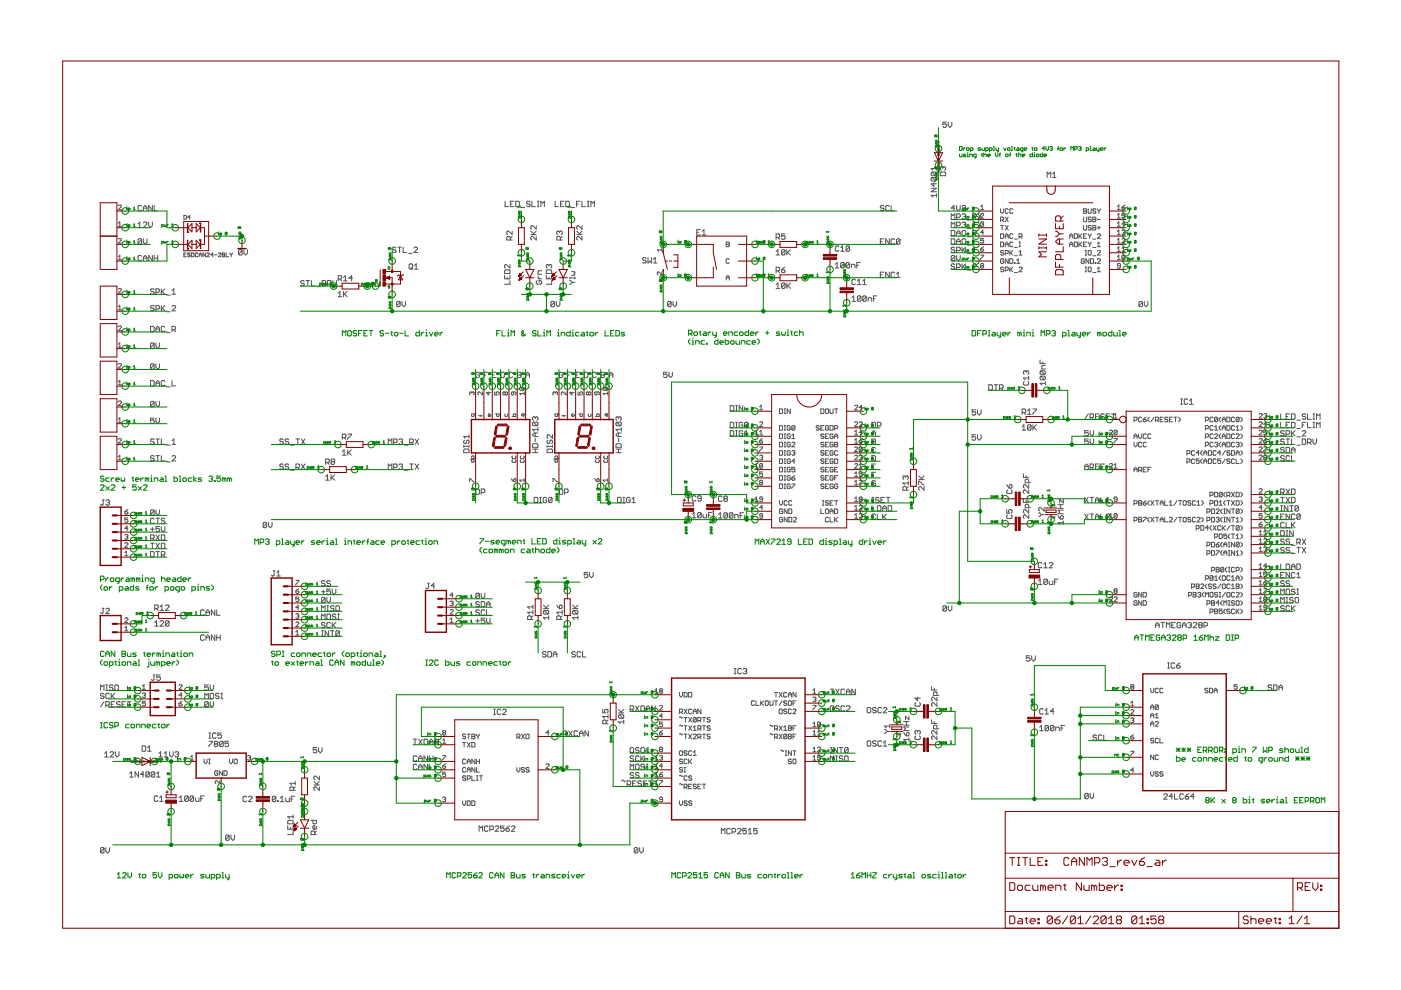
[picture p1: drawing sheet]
<svg xmlns="http://www.w3.org/2000/svg" width="297mm" height="210mm" viewBox="0 0 297 210" stroke-linecap="round" stroke-linejoin="round" font-family="sans-serif">
<g fill="none" stroke="#505050" stroke-width=".21">
<path d="M197.4 39.9h1.1l-1.1 .8h1.1M197.6 36.5h.8l.1 .2v.4l-.1 .2M197.6 36.5l-.2 .2v.4l.2 .2h.8M197.6 37.6l-.2 .2v.4l.2 .2h.8M197.6 37.6h.8l.1 .2v.4l-.1 .2M197.6 37.6l.8 .8M197.6 36.5l.8 .8M198 38.8v.7l-.6-.5h1.1M198.5 35.3v.8M198.5 35.7h-1.1l.4 .4M198.8 32.4h.1M198.8 35.9h.1"/>
<path d="M198.8 31.1h.3v.1l-.1 .1-.1-.2M198.8 34.6h.3v.2h-.1l-.1-.2M198.9 32.8v.2l.1-.2 .1 .2M198.9 31.6h.2v.1h-.2zM198.9 35.1l.2 .1-.2 .1zM198.9 36.3v.2l.1-.2 .1 .2M198.9 32.1l.1 .2 .1-.2M198.9 35.6l.1 .2 .1-.2M198.9 30.6l.1 .1M198.9 31.3l.1 .2M198.9 34.1l.1 .2M198.9 34.9l.1 .1"/>
<path d="M198.9 35.9v.1M198.9 31.5h.2M198.9 30.7h.2M198.9 35h.2M198.9 34.3h.2M199.1 33.6v.2l-.2-.2v.2M199.1 30.1v.2M199.1 30.9v.1l-.2-.1 .1 .1M199.1 31.9l-.1 .1v-.2v.2M199.1 32.3v.1M199.1 32.7l-.1-.2-.1 .2h.3M199.1 34.4v.1l-.2-.1 .1 .1"/>
<path d="M199.1 35.4v.1l-.2-.1 .1 .1M199.1 35.9h-.2M199.1 36.2l-.1-.2-.1 .2h.3M199.1 32.4h-.2M199.1 30.2h-.3l.1 .1M199.6 36.5h.7l.2 .2v.6h-1.1v-.6zM199.9 35.5l-.2-.2-.3 .2v.4l.2 .2M199.9 35.5l.2-.2 .4 .2v.4l-.2 .2M199.9 35.5v.2M200.7 25.9h-.8v.6l.4-.2 .4 .2v.3l-.2 .2h-.4l-.2-.2M201 25.9v.7l.4 .4 .4-.4v-.7M222 37.6v-1.1l.4 .4 .4-.4v1.1"/>
<path d="M223.2 37.6h.7M223.2 36.9l.3-.4v1.1M25.1 43.6l.2-.1 .4 .1v.2l-.6 .6h.6M25.1 48h.6M25.1 50.7l.2-.1 .4 .1-.6 .8h.6M25.1 55.1h.6M25.1 47.3l.3-.3v1M25.1 54.4l.3-.3v1M29.3 47.5l.3-.4v1.1M29.3 48.2h.7M30 54.4l-.2-.2h-.4l-.1 .2v.7l.1 .2h.4l.2-.2M30 43.8l-.2-.2h-.4l-.1 .2v.7l.1 .2h.4l.2-.2"/>
<path d="M30 50.8l-.2-.2h-.4l-.1 .2v.8M30 50.8v.8l-.2 .2h-.4l-.1-.2M30 50.8l-.7 .8M30.4 47.3l.2-.2h.4l.2 .2v.2l-.8 .7h.8M30.4 44.7v-.8l.4-.3 .4 .3v.8M30.4 50.6v.8l.4 .4 .4-.4v-.8M30.4 55.3v-.8l.4-.3 .4 .3v.8M30.4 54.7h.8M30.4 44.1h.8M31.5 47.1v.8l.4 .3 .4-.3v-.8M32.3 43.6v1.1l-.8-1.1v1.1M32.3 54.2v1.1l-.8-1.1v1.1"/>
<path d="M32.7 43.6v1.1h.7M32.7 54.2v1.1M32.7 54.7h.7M33.4 54.2v1.1M39 54h.2M39 45.7l.5 .1v.5l-.1 .2h-.4zM39.5 53.6h-.5v.8h.5M40.3 53.8l-.1-.2-.4 .2 .1 .2 .4 .2-.1 .2-.4-.1M40.3 46.1h-.5l.4-.4v.8M40.6 53.6l.5 .2v.5l-.1 .1h-.4zM42 53.8l-.2-.2-.4 .2 .2 .6 .4-.1M42.2 54h.6"/>
<path d="M42.2 54.4v-.5l.3-.3 .3 .3v.5M43.6 53.6v.8l-.5-.8v.8M43.9 53.8l.1-.2 .4 .2-.5 .6h.5M45.2 54h-.5l.4-.4v.8M45.5 54h.5M46.3 53.8l.1-.2 .4 .2-.5 .6h.5M47.1 54h.4M47.1 53.6l.5 .2-.1 .6h-.4zM47.9 53.6v.8h.6M48.7 53.6l.3 .4M49 54v.4M49.3 53.6l-.3 .4"/>
<path d="M51.3 53.1v.8l-.2 .2h-.3l-.2-.2M51.3 53.1l-.2-.2h-.3l-.2 .2v.8M51.3 53.1l-.7 .8M51.7 52.9v.8l.4 .4 .4-.4v-.8M64.5 59.7l-.2-.2h-.4l-.1 .2 .1 .3h.4l.2 .2-.2 .4-.5-.2M64.9 59.5h.7M65.3 59.5v1.1M66 59.5v1.1h.8M68.3 59.5h.6l.2 .2v.7l-.2 .2h-.6zM70.6 59.5v.7l.4 .4 .3-.4v-.7M71.7 59.2h.6l.2-.2v-.4l-.2-.2h-.6v1.2M72.1 59.2l.4 .4"/>
<path d="M72.8 58.8l.4-.4v1.2M72.8 59.6h.8M74.7 59h-.7l.5-.6v1.2M83.9 52.6l-.1-.2h-.4l-.2 .4 .2 .2h.4l.1 .3-.1 .2h-.4l-.2-.2M84.3 52.4h.8M84.7 52.4v1.1M85.5 52.4v1.1h.7M86.6 53.7h.8M86.9 55.9h.4l.2 .2v.8l-.2 .2h-.4l-.2-.2v-.8zM87.1 56.7l.4 .4M87.8 52.6l.1-.2h.4l.2 .2v.2l-.7 .7h.7M87.9 57.1h.7"/>
<path d="M87.9 56.3l.3-.4v1.2M107 58.4v.7h1.1v-.7M107 57.4l.2-.2h.7l.2 .2v.6h-1.1zM107.1 42.7v1.1h.7M107.5 58.7v.4M108.1 59.5v.8h-1.1M108.1 56.1v.7l-.7-.7h-.2l-.2 .2v.3l.2 .2M108.2 50.9v-.6l-.2-.2h-.4l-.2 .2v.6h1.2M108.2 43.2h.4M108.6 49v.7l-.8-.7h-.2l-.2 .2v.4l.2 .1M108.6 50.1l-.4 .4M109 42.7h-.8v1.1h.8"/>
<path d="M109.3 42.7h.6l.2 .2v.7l-.2 .2h-.6zM110.5 44h.8M112.4 42.9l-.2-.2h-.4l-.2 .4 .2 .1h.4l.2 .4-.2 .2h-.4l-.2-.2M112.5 49.7h1.2M112.5 49l.8 .7M112.8 42.7v1.1h.7M113.7 47.9v.7l-.8-.7h-.2l-.2 .1v.4l.2 .2M113.7 50.1v.8l-.8-.8-.4 .2v.4l.2 .2M113.7 49l-.6 .6M113.9 59.5l-.2 .2v.4l.2 .2h.7l.2-.2v-.4l-.2-.2h-.3v.4M113.9 43.8h.4M113.9 42.7h.4"/>
<path d="M114.1 59.1h.7M114.1 58.5l.3 .6M114.1 42.7v1.1M114.7 43.8v-1.1l.3 .4 .4-.4v1.1M114.8 57.4h-.5l-.2 .2v.6h.7M115.8 58.4v.7h1.2v-.7M115.8 57.4l.2-.2h.8l.2 .2v.6h-1.2zM116.4 56.3l-.2-.2-.4 .2v.3l.2 .2M116.4 56.3l.2-.2 .4 .2v.3l-.2 .2M116.4 56.3v.2M116.4 58.7v.4M117 59.5v.8h-1.2"/>
<path d="M117.7 42.7v1.1h.7M118.6 49.2l-.2-.2-.4 .2v.4l.2 .1M118.6 49.2l.2-.2 .4 .2v.4l-.2 .1M118.6 49.2v.2M118.8 50.9v-.6l-.2-.2h-.4l-.2 .2v.6h1.2M118.8 43.2h.4M119.2 50.1l-.4 .4M119.6 42.7h-.8v1.1h.8M120 42.7h.5l.2 .2v.7l-.2 .2h-.5zM120.8 59.5l.5 .4M121.1 44h.8M121.2 57.6h.5l.2 .2-.2 .2 .2 .2-.2 .2h-.5"/>
<path d="M121.3 59.9l-.5 .4M121.3 59.9h.6M121.9 58.9h-1.1v.2M121.9 58.7v.4M122.2 43.2h.4M122.3 49.7h1.1M122.3 49l.7 .7M123 42.7h-.8v1.1M123.4 42.7v1.1h.7M123.4 50.1v.8l-.7-.8h-.2l-.2 .2v.4l.2 .2M123.4 47.9v.7l-.7-.7-.4 .1v.4l.2 .2M123.4 49l-.5 .6"/>
<path d="M124.5 43.8h.4M124.5 42.7h.4M124.7 42.7v1.1M125.3 43.8v-1.1l.4 .4 .3-.4v1.1M137 54.8l-.2-.2h-.4l-.2 .4 .2 .2h.4l.2 .4-.2 .2h-.4l-.2-.2M137.4 54.6v1.2l.4-.4 .4 .4v-1.2M138.5 55.8h.8M138.5 55l.4-.4v1.2M140.3 53h-.9l.3 .3M140.3 52.6v.7M140.3 57.7v.6l-.6-.6-.3 .1 .1 .5M147.7 49.3h.4"/>
<path d="M148.5 48.7h-.8v1.1h.8M148.9 49.1l.4-.4v1.1M148.9 49.8h.7M154 51.3h.5l.1 .2-.1 .3 .1 .4-.1 .1h-.5zM154 59.4v-.7l.3-.3 .3 .3v.7M154 51.8h.5M154 58.9h.6M154.6 55l-.1-.1-.5 .1v.7l.1 .1 .5-.1M164.5 57.4h.6l.2-.2v-.3l-.2-.2h-.6v1.1M164.5 53.3l.4-.4v1.2M164.5 54.1h.8M164.5 50.4h.6l.2-.2v-.4l-.2-.2h-.6v1.1"/>
<path d="M164.9 50.4l.4 .3M164.9 57.4l.4 .4M165.7 57.2h.5l.2 .4-.2 .2h-.3l-.2-.2zM166.4 53.1v.8l-.2 .2h-.3l-.2-.2M166.4 49.6h-.7v.6l.4-.2 .3 .2v.3l-.2 .2h-.3l-.2-.2M166.4 53.1l-.2-.2h-.3l-.2 .2v.8M166.4 53.1l-.7 .8M166.4 56.7l-.7 .5M166.8 52.9v1.2M167 53.5l.6 .6M167.6 52.9l-.8 .8M177.1 56l.4-.3v1.1"/>
<path d="M177.1 56.8h.8M177.9 52.3l-.2-.2h-.4l-.2 .2v.8l.2 .2h.4l.2-.2M178.2 53.3h.8M178.2 52.5l.4-.4v1.2M179 55.9v.7l-.2 .2h-.4l-.2-.2M179 55.9l-.2-.2h-.4l-.2 .2v.7M179 55.9l-.8 .7M180.1 52.3l-.2-.2h-.3l-.2 .2v.8M180.1 55.9v.7l-.2 .2h-.3l-.2-.2M180.1 55.9l-.2-.2h-.3l-.2 .2v.7M180.1 52.3v.8l-.2 .2h-.3l-.2-.2M180.1 55.9l-.7 .7"/>
<path d="M180.1 52.3l-.7 .8M180.5 56.8v-.8h.6l.2 .2v.6M181.4 59.4l-.2-.2h-.4l-.2 .2v.8l.2 .1h.4l.2-.1M181.7 56.2h.3M181.8 59.6l.4-.4v1.1M182.4 55.7h-.7v1.1M182.9 59.6l.4-.4v1.1M186.6 51.2h.4M186.6 58.3h.4M187.4 43.8l-.2-.2h-.4l-.2 .2 .2 .3h.4l.2 .2-.2 .4h-.4l-.2-.2M187.4 50.6h-.8v1.2h.8M187.4 57.7h-.8v1.1h.8"/>
<path d="M188.6 43.8l-.2-.2h-.4l-.2 .2v.7l.2 .2h.4l.2-.2M188.6 50.6v1.2l-.8-1.2v1.2M188.6 57.7v1.1l-.8-1.1v1.1M188.9 43.6v1.1h.8M189.7 50.8l-.2-.2h-.4l-.2 .2v.8l.2 .2h.4l.2-.2M189.7 57.9l-.2-.2h-.4l-.2 .2v.8l.2 .1h.4l.2-.1M190.1 58.8h.7M190.1 58.1l.3-.4v1.1M190.8 50.8l-.2-.2h-.3l-.2 .2v.8M190.8 50.8v.8l-.2 .2h-.3l-.2-.2M190.8 50.8l-.7 .8M198.5 41.4h-1.1l.4 .4"/>
<path d="M198.5 41.1v.7M201.7 48.9h.5l.2 .2v.7l-.2 .2h-.5zM201.7 46.5v-1.2l.4 .4 .3-.4v1.2M201.7 48.2v-1.1l.4 .4 .3-.4v1.1M201.7 50.6h.5l.2 .2v.8l-.2 .2h-.5zM202.4 44.1h-.7l.5-.5v1.1M202.4 52.6l-.2-.2h-.3l-.2 .4 .2 .2h.3l.2 .3-.2 .2h-.3l-.2-.2M202.4 56.1l-.2-.2h-.3l-.2 .4 .2 .2h.3l.2 .4-.2 .2h-.3l-.2-.2M202.4 54.4v.7l-.2 .2h-.3l-.2-.2M202.4 54.4l-.2-.2h-.3l-.2 .2v.7M202.4 54.4l-.7 .7M202.8 47.9h.6l.2-.2v-.4l-.2-.2h-.6v1.1"/>
<path d="M202.8 46.1h.6l.2-.2v-.4l-.2-.2h-.6v1.2M202.8 56.7h.6l.2-.2v-.4l-.2-.2h-.6v1.2M202.8 54.2v.7l.4 .4 .4-.4v-.7M202.8 51.8v-.8l.4-.4 .4 .4v.8M202.8 50v-.7l.4-.4 .4 .4v.7M202.8 43.6v.7l.4 .4 .4-.4v-.7M202.8 53.1h.6l.2-.1v-.4l-.2-.2h-.6v1.1M202.8 51.2h.8M202.8 49.4h.8M204 47.3l.2-.2h.3l.2 .2-.2 .4M204 43.8l.2-.2h.3l.2 .2-.2 .3M204 52.4v1.1"/>
<path d="M204 55.9v1.2M204 45.5l.2-.2h.3l.2 .2-.2 .4M204.2 53l.5 .5M204.2 56.5l.5 .6M204.3 44.1h.2M204.3 45.9h.2M204.3 47.7h.2M204.5 44.1l.2 .2-.2 .4h-.3l-.2-.2M204.5 45.9l.2 .2-.2 .4h-.3l-.2-.2M204.5 47.7l.2 .2-.2 .3h-.3l-.2-.2M204.7 49.1l-.2-.2h-.3l-.2 .2v.7l.2 .2h.3l.2-.2M204.7 50.8l-.2-.2h-.3l-.2 .2v.8l.2 .2h.3l.2-.2"/>
<path d="M204.7 52.4l-.7 .7M204.7 55.9l-.7 .8M205.1 50.2h.7M205.1 53.7h.7M205.1 57.3h.7M205.1 52h.7M205.1 46.7h.7M205.1 48.4h.7M206.2 46.1h.6l.2-.2v-.4l-.2-.2h-.6v1.2M206.2 56.1l.2-.2h.4l.2 .2v.2l-.8 .8h.8M206.2 49.6h.6l.2-.2v-.3l-.2-.2h-.6v1.1M206.2 50.6v1.2h.8"/>
<path d="M206.2 53.5h.8M206.2 52.8l.4-.4v1.1M206.2 47.1h.8M206.6 49.6l.4 .4M206.6 47.1v1.1M206.6 46.1l.4 .4M207.4 45.3l.7 1.2M207.4 47.1l.7 1.1M207.9 45.4l.2-.1 .5 .1-.7 .8h.7M207.9 43.8l.3-.3v.9M207.9 44.4h.7M207.9 47.2l.5-.2 .2 .2-.2 .3"/>
<path d="M207.9 52.8h.5l.2 .3-.5 .2zM207.9 54.1h.7l-.7 1M208.1 56.3l-.2 .2 .2 .3 .5-.1-.2-.4M208.1 56.3l-.2-.1 .2-.3 .5 .1-.2 .3M208.1 56.3h.3M208.1 45.3l-.7 1.2M208.1 47.1l-.7 1.1M208.2 47.5h.2M208.4 47.5l.2 .2-.2 .3-.5-.2M208.6 50.6h-.7v.5l.3-.2 .4 .2-.2 .4-.5-.1M208.6 49.3h-.7l.5-.5v1M208.6 52.3l-.7 .5"/>
<path d="M212.1 49.6h.5l.2 .1v.7l-.2 .1h-.5zM212.1 44.3v.6l.4 .3 .3-.3v-.6M212.1 46.7h.5l.2-.2v-.3l-.2-.2h-.5v1M212.1 51.3h.5l.2 .2v.7l-.2 .1h-.5zM212.1 47.8h.7M212.5 46.7l.3 .3M212.5 47.8v1M212.8 56.8l-.2-.2-.5 .2 .2 .3 .5 .2-.2 .3-.5-.2M212.8 53.3l-.2-.2-.5 .2 .2 .3 .5 .1-.2 .4-.5-.2M212.8 55l-.2-.1-.5 .1v.7l.2 .1 .5-.1v-.3h-.3M213.1 50.5v-.6l.3-.3 .4 .3v.6M213.1 52.3v-.6l.3-.4 .4 .4v.6"/>
<path d="M213.1 53.7h.5l.2-.4-.2-.2h-.5v1M213.1 57.3h.5l.2-.2-.2-.5h-.5v1M213.1 46l.7 1M213.1 47.8l.7 1M213.1 50.1h.7M213.1 51.8h.7M213.8 44.4l-.2-.1h-.3l-.2 .1v.7l.2 .1h.3l.2-.1M213.8 54.9v.9l-.7-.9v.9M213.8 46l-.7 1M213.8 47.8l-.7 1M214.1 53.1v1M214.1 54.9h.5l.1 .1v.7l-.1 .1h-.5z"/>
<path d="M214.1 56.6v1M214.2 53.6l.5 .5M214.2 57.1l.5 .5M214.7 51.5l-.1-.2h-.4l-.1 .2v.7l.1 .1 .5-.1M214.7 44.4l-.1-.1h-.4l-.1 .1v.7l.1 .1h.4l.1-.1M214.7 49.7l-.1-.1-.5 .1v.7l.1 .1h.4l.1-.1M214.7 53.1l-.6 .6M214.7 56.6l-.6 .7M215.1 50.7h.6M215.1 52.5h.6M215.1 54.2h.6M215.1 55.7l.1 .1z"/>
<path d="M215.1 57.8h.6M215.6 55.8h.6M215.6 55.2l.3-.3v.9M216 56.8l.2-.2 .5 .2-.7 .8h.7M216 54.1h.7M216 50.2h.5l.2-.1v-.4l-.2-.1h-.5v.9M216 52.3h.4M216 51.3h.4M216 53.4l.4-.3v1M216.2 51.3v1M216.4 50.2l.3 .3M226.8 50.1h.7"/>
<path d="M226.8 51.8h.7M226.8 50.5v-.6l.3-.3 .4 .3v.6M226.8 52.3v-.6l.3-.4 .4 .4v.6M227.8 49.6h.5l.1 .1v.7l-.1 .1h-.5zM227.8 51.3h.5l.1 .2v.7l-.1 .1h-.5zM228.7 49.6v.9M228.7 51.3v1M228.9 51.8l.5 .5M228.9 50.1l.5 .4M229.4 51.3l-.7 .7M229.4 49.6l-.7 .6M229.7 44.3h.5l.2 .1-.2 .3 .2 .4-.2 .1h-.5z"/>
<path d="M229.7 46v.8l.2 .2h.3l.2-.2v-.8M229.7 50.1h.4M229.7 51.8h.4M229.7 47.8v.8l.2 .2 .5-.2v-.8M229.7 44.7h.5M229.9 55l-.2-.1h-.3l-.1 .1v.7l.1 .1 .5-.1v-.3h-.3M230.1 57.6h.3M230.1 54.1h.3M230.1 53.1h.3M230.1 56.6h.3M230.2 53.1v1M230.2 56.6v1"/>
<path d="M230.4 49.6h-.7v.9h.7M230.4 51.3h-.7v1h.7M230.7 53.3l.2-.2 .5 .2v.6l-.2 .2h-.3l-.2-.2zM230.7 44.3v.8l.2 .1h.3l.2-.1v-.8M230.7 49.6l.3 .5M230.7 51.3l.3 .5M230.9 56.6h.3l.2 .2v.6l-.2 .2h-.3l-.2-.2v-.6zM230.9 54.9v.9l-.7-.9v.9M231 50.1v.4M231 51.8v.5M231.2 54.9h.5l.2 .1v.7l-.2 .1h-.5zM231.4 46.2l-.2-.2-.5 .2 .2 .3 .5 .2-.2 .3h-.3l-.2-.2"/>
<path d="M231.4 48l-.2-.2h-.3l-.2 .3 .5 .2 .2 .3-.2 .2-.5-.2M231.4 49.6l-.4 .5M231.4 51.3l-.4 .5M231.7 46h.5l.1 .2-.1 .3 .1 .3-.1 .2h-.5zM231.7 47.8h.5l.1 .2-.1 .3 .1 .3-.1 .2h-.5zM231.7 50.7h.6M231.7 52.5h.6M231.7 54.2h.6M231.7 57.8h.6M231.7 48.3h.5M231.7 46.5h.5M232.2 55.7h.1v.1h-.1z"/>
<path d="M232.3 44.4l-.1-.1-.5 .1 .2 .3 .4 .2-.1 .3-.5-.1M232.7 57.6h.6M232.7 53.3l.1-.2 .5 .2-.6 .8h.6M232.7 49.7l.1-.1 .5 .1-.6 .8h.6M232.7 52.3h.6M232.7 55l.1-.1 .5 .1v.2l-.6 .6h.6M232.7 57l.3-.4v1M232.7 51.7l.3-.4v1M232.7 44.3l.3 .4M232.7 48.3h.6M232.7 46.5h.6M233 44.7v.5"/>
<path d="M233 48v.6M233.3 44.3l-.3 .4M236.9 44.4h.7M236.9 46.2h.7M236.9 48h.7M236.9 51.5h.7M236.9 53.3h.7M236.9 54.4l.3-.3v1M236.9 43.8l.3-.3v.9M236.9 45.6l.3-.3v.9M236.9 47.3l.3-.3v1M236.9 49.1l.3-.3v1"/>
<path d="M236.9 50.9l.3-.3v.9M236.9 52.6l.3-.3v1M236.9 55.1h.7M236.9 49.8h.7M237.6 56.3h-.5l-.2-.1 .2-.3 .5 .1v.7l-.2 .1-.5-.1M237.9 44h.5l.1 .3-.5 .1-.1-.1zM237.9 50.7l.1-.1 .5 .1-.6 .8h.6M237.9 53.3h.6M237.9 49l.5-.2 .1 .2-.1 .3M237.9 52.6l.3-.3v1M238.2 49.3h.2M238.4 49.3l.1 .1-.1 .4-.5-.2"/>
<path d="M238.5 45.3h-.6v.4l.3-.1 .3 .1-.1 .5-.5-.1M238.5 47.5h-.6l.5-.5v1M238.5 54.3l-.1-.2-.5 .2v.6M238.5 54.3v.6l-.1 .2-.5-.2M238.5 54.3l-.6 .6M238.5 43.5l-.6 .5M25.1 61.3l.2-.1 .4 .1-.6 .8h.6M25.1 69.3l.2-.2 .4 .2-.6 .8h.6M25.1 77.2l.2-.1 .4 .1-.6 .9h.6M25.1 65l.3-.3v1M25.1 73l.3-.3v.9M25.1 65.7h.6"/>
<path d="M25.1 73.6h.6M31.9 69.2h.6l.2 .2v.7l-.2 .2h-.6zM32.7 61.4l-.2-.2h-.4l-.2 .2 .2 .4h.4l.2 .2-.2 .4h-.4l-.2-.2M32.7 65l-.2-.2h-.4l-.2 .2 .2 .3h.4l.2 .2-.2 .4h-.4l-.2-.2M32.7 72.9v.8l-.2 .2h-.4l-.2-.2M32.7 77.3v.8l-.2 .2h-.4l-.2-.2M32.7 72.9l-.2-.2h-.4l-.2 .2v.8M32.7 77.3l-.2-.1h-.4l-.2 .1v.8M32.7 77.3l-.8 .8M32.7 72.9l-.8 .8M33.1 62h.5l.2-.2v-.4l-.2-.2h-.5v1.2M33.1 65.5h.5l.2-.2v-.3l-.2-.2h-.5v1.1"/>
<path d="M33.1 70.3v-.7l.3-.4 .4 .4v.7M33.1 72.7v.8l.3 .4 .4-.4v-.8M33.1 77.2v.7l.3 .4 .4-.4v-.7M33.1 69.8h.7M34.2 61.2v1.2M34.2 64.8v1.1M34.4 65.3l.5 .6M34.4 61.8l.5 .6M34.9 69.4l-.1-.2h-.4l-.2 .2v.7l.2 .2h.4l.1-.2M34.9 61.2l-.7 .8M34.9 64.8l-.7 .7M35.3 62.6h.8"/>
<path d="M35.3 66.1h.8M35.3 70.5h.8M36.5 61.6l.4-.4v1.2M36.5 70h.5l.2-.2v-.4l-.2-.2h-.5v1.1M36.5 62.4h.7M36.5 65l.2-.2h.3l.2 .2v.2l-.7 .7h.7M36.9 70l.3 .3M67.2 60.8h.7M69.4 60.2h.6l.2-.2v-.3l-.2-.2h-.6v1.1M69.8 60.2l.4 .4M71.7 62.1l.4-.3v1.1M71.7 62.9h.8"/>
<path d="M72.8 61.8v1.1M73 62.3l.6 .6M73.6 61.8l-.8 .7M84.8 64.1l-.2-.2h-.3l-.2 .2v.7M84.8 64.1v.7l-.2 .2h-.3l-.2-.2M84.8 64.1l-.7 .7M85.2 63.9v.7l.4 .4 .4-.4v-.7M101.6 79.1l-.1-.2h-.4l-.2 .2v.8l.2 .2h.4l.1-.2v-.4h-.3M102.7 79.5h.3M103.4 78.9h-.7v1.2M104.4 79.5h.4M105.2 78.9h-.8v1.2h.8"/>
<path d="M106.2 78.9h.5l.2 .2v.8l-.2 .2h-.5zM108.7 79.1l-.2-.2h-.4l-.2 .2v.8l.2 .2h.4l.2-.2M109.7 78.9h.6l.2 .2-.2 .4 .2 .4-.2 .2h-.6zM109.7 79.5h.6M111.5 79.5h.7M117.6 64.1l-.2-.2h-.4l-.2 .2v.7M117.6 64.1v.7l-.2 .2h-.4l-.2-.2M117.6 64.1l-.8 .7M117.9 63.9v.7l.4 .4 .4-.4v-.7M119.3 79.1l-.2-.2h-.4l-.1 .2v.8l.1 .2h.4l.2-.2v-.4h-.4M120.3 79.5h.4M121.1 78.9h-.8v1.2"/>
<path d="M122.1 79.5h.4M122.9 78.9h-.8v1.2h.8M123.9 78.9h.5l.2 .2v.8l-.2 .2h-.5zM126.4 79.1l-.2-.2h-.4l-.2 .2v.8l.2 .2h.4l.2-.2M127.4 78.9h.6l.2 .2-.2 .4 .2 .4-.2 .2h-.6zM127.4 79.5h.6M129.2 79.5h.7M141.4 78.9h-.7v.6l.4-.2 .3 .2v.4l-.2 .2h-.3l-.2-.2M141.8 78.9v.8l.4 .4 .4-.4v-.8M142.3 64.1v.7l-.2 .2h-.3l-.2-.2M142.3 64.1l-.2-.2h-.3l-.2 .2v.7M142.3 64.1l-.7 .7"/>
<path d="M142.7 63.9v.7l.4 .4 .3-.4v-.7M164.5 60.4l.4-.4v1.2M164.5 61.2h.8M166.4 60.2l-.2-.2h-.3l-.2 .2v.8M166.4 60.2v.8l-.2 .2h-.3l-.2-.2M166.4 60.2l-.7 .8M166.8 60v1.2M167 60.6l.6 .6M167.6 60l-.8 .8M180.6 63.1l.4-.4v1.2M180.6 63.9h.8M181.8 60.3h.7"/>
<path d="M182.5 62.9v.8l-.1 .2h-.4l-.2-.2M182.5 62.9l-.1-.2h-.4l-.2 .2v.8M182.5 62.9l-.7 .8M182.9 60.3h.8M183.7 62.9v.8l-.2 .2h-.4l-.2-.2M183.7 62.9l-.2-.2h-.4l-.2 .2v.8M183.7 62.9l-.8 .8M184.1 63.9v-.8h.5l.2 .2v.6M185.2 63.3h.4M185.9 62.7h-.7v1.2M217.6 78.8l.1-.2 .4 .2v.4l-.2 .2M217.6 78.8l-.2-.2-.4 .2v.4l.2 .2"/>
<path d="M217.6 78.8v.2M218.1 79.8v.7M220.5 76.3v.8h1.1M220.7 78.6h.7l.2 .2v.4l-.2 .2M220.7 79.8h.7l.2 .1v.4l-.2 .2M220.7 79.8l-.2 .1v.4l.2 .2h.7M220.7 78.6l-.2 .2v.4l.2 .2h.7M220.7 79.8l.7 .7M220.7 78.6l.7 .8M221.1 76.7v.4M221.6 77.5h-.5l-.2 .2v.5h.7M242.2 64.1l-.2-.2h-.3l-.2 .2v.7"/>
<path d="M242.2 64.1v.7l-.2 .2h-.3l-.2-.2M242.2 64.1l-.7 .7M242.6 63.9v.7l.4 .4 .4-.4v-.7M25.1 89.5h.6M25.1 97.5h.6M25.1 93.2l.2-.2 .4 .2v.1l-.6 .7h.6M25.1 80.9l.3-.3v1M25.1 88.9l.3-.3v.9M25.1 96.9l.3-.4v1M25.1 85.2l.2-.2 .4 .2v.2l-.6 .6h.6M25.1 81.6h.6M31.9 80.7h.6l.2 .2v.7l-.2 .2h-.6z"/>
<path d="M32.7 85.3v.8l-.2 .2h-.4l-.2-.2M32.7 88.6h-.8v.6l.4-.2 .4 .2v.4l-.2 .2h-.4l-.2-.2M32.7 93.3l-.2-.2h-.4l-.2 .4 .2 .1h.4l.2 .4-.2 .2h-.4l-.2-.2M32.7 96.8l-.2-.2h-.4l-.2 .2 .2 .4h.4l.2 .2-.2 .3h-.4l-.2-.1M32.7 85.3l-.2-.2h-.4l-.2 .2v.8M32.7 85.3l-.8 .8M33.1 81.3h.7M33.1 93.1h.7M33.1 81.8v-.7l.3-.4 .4 .4v.7M33.1 85.1v.8l.3 .4 .4-.4v-.8M33.1 88.6v.8l.3 .4 .4-.4v-.8M33.1 96.6h.7"/>
<path d="M33.4 93.1v1.1M33.4 96.6v1.1M34.2 93.1v1.1h.7M34.2 96.6v1.1h.7M34.9 80.9l-.1-.2h-.4l-.2 .2v.7l.2 .2h.4l.1-.2M35.3 97.9h.8M35.3 94.4h.8M35.3 82h.8M36.5 94.2h.7M36.5 80.7v1.1h.7M36.5 93.5l.4-.4v1.1M36.5 96.8l.2-.2h.3l.2 .2v.2l-.7 .7h.7"/>
<path d="M60.1 98.6l-.2-.2h-.4l-.2 .2 .2 .3h.4l.2 .2-.2 .4h-.4l-.2-.2M60.1 93.3l-.2-.2h-.4l-.2 .2 .2 .3h.4l.2 .2-.2 .4h-.4l-.2-.2M61.2 98.6l-.2-.2h-.3l-.2 .4 .5 .1 .2 .4-.2 .2h-.3l-.2-.2M61.2 93.3l-.2-.2h-.3l-.2 .2v.2l.2 .1h.3l.2 .4-.2 .2h-.3l-.2-.2M61.6 99.7h.8M61.6 94.4h.8M62.7 99.1h.6l.2-.2v-.3l-.2-.2h-.6v1.1M62.7 93.1h.8M63.1 99.1l.4 .4M63.1 93.1v1.1M63.9 98.4l.7 1.1M63.9 93.1l.7 1.1"/>
<path d="M64.6 98.4l-.7 1.1M64.6 93.1l-.7 1.1M69 98.1h.6l.2-.2v-.4l-.2-.2h-.6v1.2M69.4 98.1l.4 .4M70.4 97.9l-.2-.2 .2-.4h.4l.2 .2-.2 .4M70.4 97.9l-.2 .2 .2 .4h.4l.2-.2-.2-.4M70.4 97.9h.4M72.6 95.7l.4-.3v1.1M72.6 96.5h.7M72.6 92.8h.6l.1-.2v-.4l-.1-.2h-.6v1.2M73 92.8l.3 .4M73.7 92h.8v.2l-.8 .8v.2"/>
<path d="M73.7 95.4v1.1M73.9 95.9l.6 .6M74.5 95.4l-.8 .7M82.3 99.5v-1.1l.4 .4 .4-.4v1.1M82.3 94.2v-1.1l.4 .4 .4-.4v1.1M83.5 99.1h.5l.2-.2v-.3l-.2-.2h-.5v1.1M83.5 93.8h.5l.2-.2v-.3l-.2-.2h-.5v1.1M84.6 93.3l.2-.2h.4l.1 .2-.1 .3M84.6 98.6l.2-.2h.4l.1 .2-.1 .3M85 98.9h.2M85 93.6h.2M85.2 98.9l.1 .2-.1 .4h-.4l-.2-.2"/>
<path d="M85.2 93.6l.1 .2-.1 .4h-.4l-.2-.2M85.7 99.7h.8M85.7 94.4h.8M86.9 93.8h.5l.2-.2v-.3l-.2-.2h-.5v1.1M86.9 98.4h.7M87.2 93.8l.4 .4M87.2 98.4v1.1M88 93.1l.8 1.1M88 98.4l.8 1.1M88.8 93.1l-.8 1.1M88.8 98.4l-.8 1.1M98.3 95.4l.2-.2h.8l.1 .2v.6h-1.1z"/>
<path d="M98.3 94.4v.4M98.3 94.6h1.1M98.5 93.3l-.2 .2v.4l.2 .2h.2l.2-.2v-.4l.4-.2 .1 .2-.1 .6M99.4 92.6h-1.1l.4 .3M99.4 92.2v.7M99.4 94.4v.4M99.7 97.5h.8l-.1 .5-.4-.1v-.4M100.1 83.2l-.2-.1-.3 .1 .1 .5M100.1 83.2l.1-.1 .3 .1v.4l-.1 .1M100.1 83.2v.2M100.5 97.2v-.4l-.4-.1-.1 .5h.8M100.5 87.8v.4l-.4 .1-.1-.5h.7l.1 .2"/>
<path d="M101.5 88l.8 .2M101.9 88v.3M102.3 83.1v.6l-.8-.6-.2 .1v.4l.2 .1M103.6 83.1v.6l-.5-.5h1M104.1 87.9l-.2 .4h-.2l-.2-.4 .3-.1v.5M104.9 83.1v.6h.4l-.1-.3 .1-.3 .5 .1-.1 .5M105 87.8h.8l-.1 .5-.4-.1v-.4M107.1 87.8l.1 .5 .4-.1v-.4M107.1 83.2l.2-.1 .3 .1v.4l-.2 .1-.3-.1M107.1 83.2l-.1-.1-.4 .1v.4l.2 .1 .3-.1M107.1 83.2v.4M108.6 88.3h.8v-.4l-.4-.1-.2 .1v.4"/>
<path d="M108.7 96.7l-.1 .1 .1 .4h.5l.2-.1-.2-.4M108.7 97.5l-.1 .1 .1 .4h.5l.2-.1-.2-.4M108.9 83.1v.5l-.2 .1-.3-.1 .2-.5h.6l.2 .1v.4l-.2 .1M110.3 82.1h.7l.1 .2v.3l-.1 .2M110.3 82.1l-.1 .2v.3l.1 .2h.7M110.3 82.1l.7 .7M110.5 97.5l-.2 .1 .2 .4 .6-.1-.1-.4M110.5 96.7l-.2 .1 .2 .4h.5l.1-.1-.1-.4M110.9 87.8v.4l.1 .1 .1-.1v-.4h-.4l-.1 .4M111.1 83.1v.6M111.1 83.4h-.9l.3 .3M111.5 80.1v-.8l.4-.4 .3 .4v.8"/>
<path d="M112.9 94.3l.2-.2h.8l.1 .2v.5h-1.1zM112.9 96h1.1M112.9 95.2h1.1M113.1 89.5h.8l.1 .2v.4l-.1 .2M113.1 89.5l-.2 .2v.4l.2 .2h.8M113.1 89.5l.8 .8M113.5 88.6l.2-.2 .3 .2v.3l-.1 .2M113.5 88.6v.2M113.5 91.8v.8M113.5 92.9v.8M113.5 95.2v.8M113.5 88.6l-.2-.2-.4 .2v.3l.2 .2"/>
<path d="M114 90.7v.7M114 91.8h-.7l-.4 .4 .4 .4h.7M114 91h-1.1l.4 .4M116 94.6h1.1M116 94.4v.4M116.2 95.2h.7l.2 .2v.6h-1.1v-.6zM116.2 93.3l-.2 .2v.4l.2 .2 .4-.2v-.4l.2-.2 .3 .2v.4l-.2 .2M117.1 92.2v.7l-.7-.7-.4 .2v.4l.2 .1M117.1 94.4v.4M117.4 97.5h.8v.4l-.4 .1-.1-.1v-.4M117.7 83.2l-.1-.1-.4 .1v.4l.2 .1M117.7 83.2l.2-.1 .3 .1-.1 .5"/>
<path d="M117.7 83.2v.2M118.2 97.2v-.4l-.1-.1-.4 .1v.4h.8M118.2 87.8l-.1 .5-.4-.1v-.4h.6l.2 .2M119.2 88l.8 .2M119.6 88v.3M120 83.1v.6l-.7-.6-.3 .1 .2 .5M121.3 83.1v.6l-.5-.5h1M121.8 87.9l-.2 .4h-.3l-.1-.4 .3-.1v.5M122.6 83.1v.6h.4l-.1-.5 .5-.1 .1 .1v.4l-.1 .1M122.7 87.8h.8l-.1 .5-.4-.1v-.4M124.7 87.8l.2 .5 .4-.1v-.4M124.8 83.2l-.1-.1-.4 .1v.4l.2 .1 .3-.1"/>
<path d="M124.8 83.2l.2-.1 .3 .1-.2 .5-.3-.1M124.8 83.2v.4M126.2 88.3h.9v-.4l-.5-.1-.1 .5M126.4 97.5l-.2 .1 .2 .4 .7-.1-.2-.4M126.4 96.7l-.2 .1 .2 .4h.5l.2-.1-.2-.4M126.6 83.1v.5l-.2 .1-.3-.1v-.4l.2-.1h.6l.2 .1v.4l-.2 .1M128 82.1l-.1 .2 .1 .5h.7M128 82.1h.7l.1 .2v.3l-.1 .2M128 82.1l.7 .7M128.1 97.5l-.1 .1 .1 .4 .7-.1-.1-.4M128.1 96.7l-.1 .1 .1 .4h.6l.1-.1-.1-.4M128.5 87.8v.4l.2 .1 .1-.1v-.4h-.4l-.1 .4"/>
<path d="M128.8 83.4h-.9l.3 .3M128.8 83.1v.6M129.2 80.1v-.8l.4-.4 .3 .4v.8M130.6 96h1.1M130.6 95.2h1.1M130.6 94.3l.2-.2h.7l.2 .2v.5h-1.1zM130.8 89.5l-.2 .2v.4l.2 .2h.7M130.8 89.5h.7l.2 .2v.4l-.2 .2M130.8 89.5l.7 .8M131.1 88.6l-.1-.2-.4 .2v.3l.2 .2M131.1 88.6l.2-.2 .4 .2v.3l-.2 .2M131.1 88.6v.2"/>
<path d="M131.1 91.8v.8M131.1 92.9v.8M131.1 95.2v.8M131.7 91.8h-.7l-.4 .4 .4 .4h.7M131.7 91h-1.1l.4 .4M131.7 90.7v.7M154.8 89.5h.6l.2 .2v.8l-.2 .2h-.6zM154.8 86h.6l.2 .2v.8l-.2 .1h-.6zM154.8 91.3h.6l.2 .2v.7l-.2 .2h-.6zM156 89.5h.3M156 86h.3M156 91.3h.3"/>
<path d="M156 92.4h.3M156 90.7h.3M156 87.1h.3M156.1 86v1.1M156.1 89.5v1.2M156.1 91.3v1.1M157.5 86v1.1l-.8-1.1v1.1M157.5 89.7l-.2-.2h-.4l-.2 .2v.8l.2 .2h.4l.2-.2v-.4h-.4M157.5 91.5l-.2-.2h-.4l-.2 .2v.7l.2 .2h.4l.2-.2v-.3h-.4M157.9 92.4h.7M157.9 91.7l.3-.4v1.1M158.6 89.7l-.2-.2h-.3l-.2 .2v.8"/>
<path d="M158.6 89.7l-.7 .8M158.6 89.7v.8l-.2 .2h-.3l-.2-.2M160.1 98.6l.3-.3v1M160.1 91.5l.3-.3v1M160.1 99.3h.6M160.1 92.2h.6M161.1 96.7l.1-.2h.3l.2 .2-.2 .3M161.1 86.3l.3-.4v1M161.1 91.5l.3-.3v1M161.1 86.9h.6M161.1 89.6l.1-.1h.3l.2 .1-.6 .8h.6M161.1 93.5h.4l.2 .3-.5 .2z"/>
<path d="M161.1 94.8h.6l-.6 .9M161.1 92.2h.6M161.4 97h.1M161.5 97l.2 .2-.2 .3-.4-.2M161.7 98.5v.6l-.2 .2h-.3l-.1-.2M161.7 98.5l-.2-.2h-.3l-.1 .2v.6M161.7 93l-.6 .5M161.7 98.5l-.6 .6M165.3 95.5h.5l.1 .2v.7l-.1 .1h-.5zM165.3 90.2h.5l.1 .2v.6l-.1 .2h-.5zM165.3 97.3h.5l.1 .2v.6l-.1 .2h-.5zM165.3 92h.5l.1 .2v.6l-.1 .2h-.5z"/>
<path d="M165.3 86.7h.5l.1 .2v.6l-.1 .2h-.5zM165.3 93.8h.5l.1 .1v.7l-.1 .1h-.5zM165.3 99.1h.5l.1 .1v.7l-.1 .2h-.5zM166.3 96.5h.3M166.3 91.2h.3M166.3 97.3h.3M166.3 92h.3M166.3 87.7h.3M166.3 86.7h.3M166.3 90.2h.3M166.3 98.3h.3M166.3 94.7h.3"/>
<path d="M166.3 93.8h.3M166.3 95.5h.3M166.3 99.1h.3M166.3 93h.3M166.4 86.7v1M166.4 90.2v1M166.4 92v1M166.4 93.8v.9M166.4 95.5v1M166.4 97.3v1M166.4 99.1v1M167.6 95.7l-.2-.2-.5 .2v.7l.2 .1 .5-.1v-.4h-.4"/>
<path d="M167.6 90.4l-.2-.2-.5 .2v.6l.2 .2 .5-.2v-.3h-.4M167.6 97.5l-.2-.2-.5 .2v.6l.2 .2 .5-.2v-.3h-.4M167.6 92.2l-.2-.2-.5 .2v.6l.2 .2 .5-.2v-.3h-.4M167.6 86.7v1l-.7-1v1M167.6 93.9l-.2-.1-.5 .1v.7l.2 .1 .5-.1v-.3h-.4M167.6 99.2l-.2-.1-.5 .1v.7l.2 .2 .5-.2v-.3h-.4M167.9 93.9l.1-.1 .5 .1-.6 .8h.6M167.9 95.7l.5-.2 .1 .2-.1 .3M167.9 93h.6M167.9 92.3l.3-.3v1M168.2 96h.2M168.4 96l.1 .2-.1 .3-.5-.1"/>
<path d="M168.5 90.4l-.5-.2-.1 .2v.6M168.5 90.4v.6l-.1 .2-.5-.2M168.5 99.1h-.6v.5l.3-.2 .3 .2-.1 .5-.5-.2M168.5 90.4l-.6 .6M168.5 97.8h-.6l.5-.5v1M173.7 90.4l-.2-.2h-.3l-.1 .4 .1 .1h.3l.2 .3-.2 .2h-.3l-.1-.2M174 86.7h.5l.2 .2v.6l-.2 .2h-.5zM174 90.7h.3M174.7 95.7l-.2-.2-.5 .2 .2 .3 .5 .2-.2 .3-.5-.1M174.7 90.2h-.7v1h.7M174.7 97.5l-.2-.2-.5 .2 .2 .3 .5 .2-.2 .3-.5-.2M174.7 92.2l-.2-.2-.5 .2 .2 .3 .5 .1-.2 .4-.5-.2"/>
<path d="M174.7 99.2l-.2-.1-.5 .1 .2 .4 .5 .1-.2 .4-.5-.2M174.7 93.9l-.2-.1-.5 .1 .2 .4 .5 .1-.2 .3-.5-.1M175 86.9l.2-.2 .5 .2v.6l-.2 .2-.5-.2zM175 97.8h.3M175 94.3h.3M175 96h.3M175 99.6h.3M175 92.5h.3M175.7 95.5h-.7v1h.7M175.7 90.4l-.2-.2-.5 .2v.6l.5 .2 .2-.5h-.4M175.7 97.3h-.7v1h.7M175.7 92h-.7v1h.7"/>
<path d="M175.7 99.1h-.7v1h.7M175.7 93.8h-.7v.9h.7M176 90.2h.5l.1 .2v.6l-.1 .2h-.5zM176 86.7v.8l.1 .2 .5-.2v-.8M176.6 95.7l-.1-.2-.5 .2v.7l.1 .1 .5-.1v-.4h-.3M176.6 92.2l-.1-.2-.5 .2v.6l.1 .2 .5-.2v-.3h-.3M176.6 97.5l-.1-.2-.5 .2v.6l.1 .2 .5-.2v-.3h-.3M176.6 99.2l-.1-.1-.5 .1v.7l.1 .2 .5-.2v-.3h-.3M176.6 93.9l-.1-.1-.5 .1v.7l.1 .1 .5-.1v-.3h-.3M177 97.3h.4l.2 .2v.6l-.2 .2h-.4zM177 86.7h.6M177 90.9h.4l.2-.5-.2-.2h-.4v1"/>
<path d="M177 93.8h.4l.2 .1-.2 .4 .2 .3-.2 .1h-.4zM177 94.3h.4M177 99.6h.3M177 92.5h.6M177 93v-.7l.3-.3 .3 .3v.7M177.3 86.7v1M177.6 95.7l-.2-.2-.4 .2v.7l.1 .1 .5-.1M177.6 99.1h-.6v1h.6M181.2 96.7l.2-.2 .4 .2v.2l-.6 .6h.6M181.2 94.9l.2-.1 .4 .1-.6 .8h.6M181.2 86.1l.2-.2 .4 .2v.2l-.6 .6h.6M181.2 89.6l.2-.1 .4 .1v.2l-.6 .6h.6"/>
<path d="M181.2 94h.6M181.2 98.5l.2-.2 .4 .2-.6 .8h.6M181.2 92.2h.6M181.2 91.5l.3-.3v1M181.2 93.3l.3-.3v1M182.2 96.7l.4-.2 .2 .2-.2 .3M182.2 89.6l.1-.1 .5 .1v.2l-.6 .6h.6M182.2 93.5h.4l.2 .3-.5 .2-.1-.2zM182.2 99.3h.6M182.2 98.6l.3-.3v1M182.5 97h.1M182.6 97l.2 .2-.2 .3-.4-.2"/>
<path d="M182.8 94.9l-.5-.1-.1 .1v.7M182.8 94.9v.7l-.2 .1-.4-.1M182.8 86.4h-.6l.4-.5v1M182.8 91.7h-.6l.4-.5v1M182.8 93l-.6 .5M182.8 94.9l-.6 .7M184.9 89.5h.5l.2 .2v.8l-.2 .2h-.5zM184.9 93.1h.5l.2 .2-.2 .3 .2 .4-.2 .2h-.5zM184.9 96.6h.5l.2 .2v.8l-.2 .1h-.5zM184.9 98.9h.4M184.9 93.6h.5M184.9 91.9h.7"/>
<path d="M184.9 92.4v-.7l.4-.4 .3 .4v.7M185.6 95l-.2-.2h-.3l-.2 .2v.8l.2 .2h.3l.2-.2M185.6 98.4h-.7v1.1h.7M186 90.3h.6l.2-.2v-.4l-.2-.2h-.6v1.2M206.9 92.2h-.8v.6l.4-.2 .4 .2v.3l-.2 .2h-.4l-.2-.2M206.9 86.9h-.8v.5l.4-.1 .4 .1v.4l-.2 .2h-.4l-.2-.2M207.2 92.2v.7l.4 .4 .4-.4v-.7M207.2 86.9v.7l.4 .4 .4-.4v-.7M209.6 81.6h.6l.2 .2v.7l-.2 .2h-.6zM210.8 81.6h.7M211.2 81.6v1.1M211.9 82.3h.6l.2-.2v-.3l-.2-.2h-.6v1.1"/>
<path d="M212.3 82.3l.4 .4M216.7 90.4l.4-.3v1.1M216.7 91.2h.8M216.7 87.5h.6l.2-.2v-.4l-.2-.2h-.6v1.2M217.1 87.5l.4 .4M217.2 80.9l-.2 .2v.4l.2 .1h.7l.2-.1v-.4l-.2-.2M217.8 87.1l.4-.4v1.2M217.8 87.9h.8M218.1 80.1h-1.1l.4 .4M218.6 90.3v.7l-.2 .2h-.4l-.2-.2M218.6 90.3l-.2-.2h-.4l-.2 .2v.7M218.6 90.3l-.8 .7"/>
<path d="M219 86.7h.8l-.8 1.2M219 90.1v1.1M219.2 90.6l.6 .6M219.8 90.1l-.8 .7M221.6 81.3h-1.1l.4 .3M221.6 80.9v.7M230 99.5v-.7l.4-.4 .3 .4v.7M230 98.9h.7M230.7 91.3h-.7v.6l.4-.2 .3 .2v.3l-.2 .2h-.3l-.2-.2M230.7 93.1h-.7v.5l.4-.1 .3 .1v.4l-.2 .2h-.3l-.2-.2M230.7 87.8l-.7 1.1M231.1 88.5h.6l.2-.2v-.4l-.2-.1h-.6v1.1"/>
<path d="M231.1 91.3v.8l.4 .3 .4-.3v-.8M231.1 93.1v.7l.4 .4 .4-.4v-.7M231.1 99.1h.6l.2-.2-.2-.5h-.6v1.1M231.5 88.5l.4 .4M231.5 99.1l.4 .4M232.3 88.3h.3M232.3 98.9h.3M233 87.8h-.7v1.1h.7M233 98.4h-.7v1.1h.7M233.4 98.9h.4M234.1 87.9l-.1-.1h-.4l-.2 .3 .2 .2h.4l.1 .4-.1 .2h-.4l-.2-.2M234.1 98.4h-.7v1.1"/>
<path d="M234.5 88.3h.4M235.2 91.4l.2-.2 .5 .2-.7 .8h.7M235.2 98.5l.2-.2 .5 .2-.7 .8h.7M235.3 87.8h-.8v1.1h.8M235.7 87.8h.7M236.1 87.8v1.1M236.2 93h.7l-.7 1M236.2 99.3h.7M236.2 98.6l.3-.3v1M236.2 88l.3-.3v1M236.2 88.7h.7M236.9 91.4l-.2-.2-.5 .2v.6"/>
<path d="M236.9 91.4v.6l-.2 .2-.5-.2M236.9 91.4l-.7 .6M240.4 99.6h.7M240.4 92.5h.7M240.4 89.1h.5l.2-.5-.2-.1h-.5v.9M240.4 93v-.7l.3-.3 .4 .3v.7M240.4 93.8v.6l.3 .3 .4-.3v-.6M241.4 99.7h.5l.2-.1v-.4l-.2-.1h-.5v1M241.4 92v.6l.3 .4 .4-.4v-.6M241.7 99.7l.4 .4M242.1 93.9l-.2-.1-.5 .1v.7l.2 .1 .5-.1M242.1 88.6l-.2-.1-.5 .1v.7l.2 .1 .5-.1"/>
<path d="M242.4 99.6h.3M242.4 88.9h.5l.1 .4-.5 .1-.1-.1zM243 92.2l-.1-.2-.5 .2v.6l.1 .2 .5-.2M243 99.1h-.6v1h.6M243 93.9l-.1-.1-.5 .1v.7l.1 .1 .5-.1M243 88.5l-.6 .4M243.4 99.6h.3M243.7 88.5l-.3 .3v.3l.3 .3M244 92.2l-.1-.2-.5 .2v.6l.1 .2h.4l.1-.2M244 99.1h-.6v1M244.7 88.5l-.7 .9M245 89.1h.5l.1-.5-.1-.1h-.5v.9"/>
<path d="M245.3 89.1l.3 .3M246 88.9h.3M246.6 88.5h-.6v.9h.6M247.6 88.6l-.2-.1h-.3l-.1 .3 .4 .1 .2 .4-.2 .1-.4-.1M247.9 88.9h.3M248.6 88.5h-.7v.9h.7M248.9 88.5h.7M249.2 88.5v.9M249.9 88.5l.3 .3v.3l-.3 .3M250.3 85.7h.4M250.3 84.6h.4M250.5 84.6v1.1"/>
<path d="M251.7 98h.4l.2-.5-.2-.2h-.4v1M251.7 96.2h.4l.2-.2v-.3l-.2-.2h-.4v1M251.8 84.8l-.2-.2h-.4l-.1 .2v.7l.1 .2h.4l.2-.2M252.2 85.7h.8M252.2 85l.4-.4v1.1M253.3 95.7l-.2-.2-.5 .2v.7l.2 .1 .5-.1M253.3 97.5l-.2-.2-.5 .2v.6l.2 .2 .5-.2M254.3 96h-.7l.5-.5v1M254.3 97.3h-.7v.5l.5-.2 .2 .5-.2 .2h-.3l-.2-.2M254.9 97.3l-.3 .3v.4l.3 .3M254.9 95.5l-.3 .4v.3l.3 .3M255.2 96.5v-.6l.4-.4 .3 .4v.6"/>
<path d="M255.2 98.3v-.7l.4-.3 .3 .3v.7M255.2 97.8h.7M255.2 96h.7M255.6 92.6h.5l.1-.1v-.3l-.1-.2h-.5v1M255.6 90.9h.5l.1-.5-.1-.2h-.5v1M255.6 94.4h.5l.1-.5-.1-.1h-.5v.9M255.6 89.1h.5l.1-.5-.1-.1h-.5v.9M256.2 95.5h.5l.2 .2v.7l-.2 .1h-.5zM256.2 97.3h.5l.2 .2v.6l-.2 .2h-.5zM257.2 92.2l-.2-.2-.5 .2v.6l.2 .2 .5-.2M257.2 90.4l-.2-.2-.5 .2v.6l.2 .2 .5-.2M257.2 93.9l-.2-.1-.5 .1v.7l.2 .1 .5-.1"/>
<path d="M257.2 88.6l-.2-.1-.5 .1v.7l.2 .1 .5-.1M257.5 91.2h.7M257.5 92.2l.2-.2 .5 .2-.7 .8h.7M257.5 93.9l.5-.1 .2 .1-.2 .4M257.5 90.6l.4-.4v1M257.8 95.7l-.1-.2-.5 .2v.7l.1 .1h.4l.1-.1M257.8 97.5l-.1-.2h-.4l-.1 .2v.6l.1 .2h.4l.1-.2M257.9 94.3h.1M258 94.3l.2 .1-.2 .3-.5-.1M258.2 88.6l-.5-.1-.2 .1v.7M258.2 88.6v.7l-.2 .1-.5-.1M258.2 88.6l-.7 .7"/>
<path d="M258.8 97.3h-.6v.5l.3-.2 .3 .2-.1 .5-.5-.2M258.8 96h-.6l.5-.5v1M258.8 88.5l-.3 .3v.3l.3 .3M258.8 90.2l-.3 .4v.3l.3 .3M258.8 92l-.3 .3v.3l.3 .4M258.8 93.8l-.3 .3v.3l.3 .3M259.1 90.7h.7M259.1 94.3h.7M259.1 92.5h.7M259.1 89.4v-.6l.4-.3 .3 .3v.6M259.1 91.2v-.6l.4-.4 .3 .4v.6M259.1 93v-.7l.4-.3 .3 .3v.7"/>
<path d="M259.1 94.7v-.6l.4-.3 .3 .3v.6M259.1 88.9h.7M259.8 97.3l-.7 1M259.8 95.5l-.7 1M260.1 90.2h.5l.2 .2v.6l-.2 .2h-.5zM260.1 92h.5l.2 .2v.6l-.2 .2h-.5zM260.1 93.8h.5l.2 .1v.7l-.2 .1h-.5zM260.1 88.5h.5l.2 .1v.7l-.2 .1h-.5zM260.8 97.5l-.2-.2-.5 .2 .2 .3 .5 .2-.2 .3-.5-.2M260.8 95.7l-.2-.2-.5 .2 .2 .3 .5 .2-.2 .3-.5-.1M261.1 95.5h.5l.1 .2v.7l-.1 .1h-.5zM261.7 90.4l-.1-.2-.5 .2v.6l.2 .2 .4-.2"/>
<path d="M261.7 97.5l-.1-.2-.5 .2v.6l.2 .2 .4-.2M261.7 92.2l-.1-.2-.5 .2v.6l.2 .2 .4-.2M261.7 93.9l-.1-.1-.5 .1v.7l.2 .1 .4-.1M261.7 88.6l-.1-.1-.5 .1v.7l.2 .1 .4-.1M262.1 91.2h.6M262.1 92.2l.1-.2 .5 .2-.6 .8h.6M262.1 97.3v1h.6M262.1 93.9l.1-.1h.4l.1 .1-.1 .4M262.1 96h.6M262.1 96.5v-.6l.3-.4 .3 .4v.6M262.1 90.6l.3-.4v1M262.4 94.3h.2"/>
<path d="M262.6 94.3l.1 .1-.1 .3h-.4l-.1-.1M262.7 88.6l-.1-.1h-.4l-.1 .1v.7M262.7 88.6v.7l-.1 .1-.5-.1M262.7 88.6l-.6 .7M263.1 88.5l.3 .3v.3l-.3 .3M263.1 90.2l.3 .4v.3l-.3 .3M263.1 92l.3 .3v.3l-.3 .4M263.1 93.8l.3 .3v.3l-.3 .3M263.1 95.5l.3 .4v.3l-.3 .3M263.1 97.3l.3 .3v.4l-.3 .3M267 96.7l.1-.2 .5 .2v.2l-.6 .6h.6M267 91.4l.1-.2 .5 .2-.6 .8h.6"/>
<path d="M267 87.8l.1-.1 .5 .1-.6 .9h.6M267 89.6l.1-.1 .5 .1v.2l-.6 .6h.6M267 93.2l.1-.2 .5 .2v.1l-.6 .7h.6M267 94.9l.1-.1 .5 .1-.6 .8h.6M267.9 87.8l.5-.1 .2 .1-.2 .4M267.9 93.5h.5l.2 .3-.5 .2-.2-.2zM267.9 94.8h.7l-.7 .9M268.1 97l-.2-.1 .2-.4 .5 .2-.2 .3M268.1 97h.3M268.1 97l-.2 .2 .2 .3 .5-.2-.2-.3M268.3 88.2h.1M268.4 88.2l.2 .1-.2 .4-.5-.2"/>
<path d="M268.6 91.2h-.7v.5l.4-.2 .3 .2-.2 .5-.5-.2M268.6 89.9h-.7l.5-.4v.9M268.6 93l-.7 .5M271.5 87.8v1.1h.8M271.5 89.5v1.2h.8M272.3 95l-.2-.2h-.4l-.2 .2 .2 .4h.4l.2 .2-.2 .4h-.4l-.2-.2M272.3 93.3l-.2-.2h-.4l-.2 .2 .2 .3h.4l.2 .2-.2 .4h-.4l-.2-.2M272.3 96.8l-.2-.2h-.4l-.2 .2 .2 .4h.4l.2 .2-.2 .3h-.4l-.2-.1M272.3 91.5l-.2-.2h-.4l-.2 .2 .2 .4h.4l.2 .2-.2 .3h-.4l-.2-.2M272.7 94.8h.5l.2 .2v.8l-.2 .2h-.5zM272.7 88.3h.3M272.7 92.1h.5l.2-.2v-.4l-.2-.2h-.5v1.1"/>
<path d="M272.7 93.1h.7M272.7 90.1h.3M273 93.1v1.1M273.4 89.5h-.7v1.2h.7M273.4 87.8h-.7v1.1h.7M273.4 96.8l-.2-.2h-.3l-.2 .2v.8l.2 .1h.3l.2-.1M273.8 89.5h.6l.2 .2v.8l-.2 .2h-.6zM273.8 87.8h.6l.2 .1v.8l-.2 .2h-.6zM273.8 91.3v1.1M273.8 93.1v1.1h.8M273.8 96v-.8l.4-.4 .4 .4v.8M273.8 96.6v1.1h.8"/>
<path d="M273.8 95.4h.8M274 91.9l.6 .5M274.6 91.3l-.8 .8M275 94.4h.7M275 89.1h.7M275 92.6h.7M275 90.8h.7M276.1 93.1h.5l.2 .2v.7l-.2 .2h-.5zM276.1 91.5l.2-.2 .5 .2v.2l-.7 .7h.7M276.1 90.1h.4M276.8 89.5h-.7v1.2M276.8 87.9l-.2-.1h-.3l-.2 .1 .2 .4h.3l.2 .2-.2 .4h-.3l-.2-.2"/>
<path d="M277.2 93.8h.6l.2-.2v-.3l-.2-.2h-.6v1.1M277.2 87.8v1.1h.8M277.2 89.5v1.2h.8M277.6 93.8l.4 .4M278.4 89.5h.3M278.4 93.1v.7l.3 .4 .4-.4v-.7M278.4 87.8h.3M278.4 90.7h.3M278.4 88.9h.3M278.6 87.8v1.1M278.6 89.5v1.2M279.1 90.7v-1.2l.4 .4 .4-.4v1.2"/>
<path d="M279.1 88.9v-1.1l.4 .3 .4-.3v1.1M21.7 106h.4M21.9 106v.9l-.2 .2-.4-.2M22.4 106.2l.2-.2h.4l.2 .2-.2 .4M22.8 106.6h.2M23 106.6l.2 .1-.2 .4h-.4l-.2-.2M26.5 117.2l.3-.3v.9M26.5 108.5h.4l.2 .3-.5 .2-.1-.2zM26.5 113.5l.4-.2 .2 .2-.2 .3M26.5 115.3l.1-.2 .5 .2v.1l-.6 .7h.6M26.5 117.8h.6M26.8 113.8h.1"/>
<path d="M26.9 113.8l.2 .2-.2 .3-.4-.2M27.1 109.8h-.6v.5l.3-.2 .3 .2-.2 .5-.4-.2M27.1 112h-.6l.4-.5v1M27.1 108l-.6 .5M31.9 114.2h.6l.2-.2v-.4l-.2-.2h-.6v1.1M31.9 116.9h.6l.2 .2v.8l-.2 .2h-.6zM31.9 115.2h.8M31.9 112.2h.8M32.3 111.8v.8M32.3 115.2v1.1M32.3 114.2l.4 .3M32.7 108.3v.8l-.2 .1h-.4l-.2-.1"/>
<path d="M32.7 110.1l-.2-.2h-.4l-.2 .2v.7l.2 .2h.4l.2-.2M32.7 108.3l-.2-.2h-.4l-.2 .2v.8M32.7 108.3l-.8 .8M33.1 109.9h.7M33.1 116.9h.7M33.1 108.1v.8l.3 .3 .4-.3v-.8M33.1 113.4l.7 1.1M33.1 115.2l.7 1.1M33.4 109.9v1.1M33.4 116.9v1.2M33.8 111.6h-.7v.6l.5-.2 .2 .2v.4l-.2 .2h-.3l-.2-.2M33.8 113.4l-.7 1.1"/>
<path d="M33.8 115.2l-.7 1.1M34.2 117.7h.6l.1-.2v-.4l-.1-.2h-.6v1.2M34.2 115.2h.6l.1 .2v.7l-.1 .2h-.6zM34.2 113.4h.6l.1 .2v.7l-.1 .2h-.6zM34.2 111.6v.8l.4 .4 .3-.4v-.8M34.6 117.7l.3 .4M34.9 110.1l-.1-.2h-.4l-.2 .3 .2 .2h.4l.1 .4-.1 .2h-.4l-.2-.2M56.5 110.9l-.2-.2h-.3l-.2 .2v.8M56.5 110.9v.8l-.2 .2h-.3l-.2-.2M56.5 110.9l-.7 .8M56.9 110.7v.8l.4 .4 .4-.4v-.8M69 101l.4-.3v1.1"/>
<path d="M69 101.8h.8M70.2 100.7v1.1M70.4 101.2l.6 .6M71 100.7l-.8 .7M99.6 102.1v-.6l.9 .6M100.9 103.7h.6l.1 .2v.7l-.1 .2h-.6zM102 104.4h.6l.2-.2v-.3l-.2-.2h-.6v1.1M108.4 101.5l.5 .6M109.1 101.5l.3 .1-.2 .5h-.3v-.5zM111.1 101.5v.6M111.1 101.8h-.9l.3 .3M113.3 105.5h.5l.2 .1v.8l-.2 .2h-.5z"/>
<path d="M114.4 106.6h.4M114.4 105.5h.4M114.6 105.5v1.1M115.9 105.6l-.2-.1h-.3l-.2 .1v.8l.2 .2h.3l.2-.2v-.4h-.4M117.1 105.6v.8l-.2 .2h-.4l-.2-.2M117.1 105.6l-.2-.1h-.4l-.2 .1v.8M117.1 105.6l-.8 .8M117.2 102.1v-.6l1 .6M118.6 103.7h.5l.2 .2v.7l-.2 .2h-.5zM119.7 104.4h.6l.2-.2v-.3l-.2-.2h-.6v1.1M126.1 101.5l.5 .6M126.6 101.6l.3-.1 .2 .5-.5 .1z"/>
<path d="M128.8 101.8h-.9l.3 .3M128.8 101.5v.6M130.9 105.5h.6l.2 .1v.8l-.2 .2h-.6zM132.1 106.6h.4M132.1 105.5h.4M132.3 105.5v1.1M133.6 105.6l-.2-.1h-.4l-.2 .1v.8l.2 .2h.4l.2-.2v-.4h-.4M134 105.8l.4-.3v1.1M134 106.6h.7M146.8 109l.4-.4v1.2M146.8 109.8h.7M147.5 105.3l-.2-.2h-.3l-.2 .2v.8l.2 .1h.3l.2-.1"/>
<path d="M148.7 108.8v.8l-.2 .2h-.4l-.2-.2M148.7 105.7h-.6l-.2-.2 .2-.4h.4l.2 .2v.8l-.2 .1h-.4l-.2-.1M148.7 108.8l-.2-.2h-.4l-.2 .2v.8M148.7 108.8l-.8 .8M149.1 109v.6l.1 .2h.6v-.8M150.2 109.2h.4M150.9 108.6h-.7v1.2M152.3 109.1l.4-.4v1.2M152.3 109.9h.8M153.1 105.4l-.2-.2h-.4l-.2 .2v.7l.2 .2h.4l.2-.2M153.7 105.7l-.2-.1 .2-.4h.4l.1 .2-.1 .3M153.7 105.7l-.2 .2 .2 .4h.4l.1-.2-.1-.4"/>
<path d="M153.7 105.7h.4M154.2 108.9v.8l-.1 .2h-.4l-.2-.2M154.2 108.9l-.1-.2h-.4l-.2 .2v.8M154.2 108.9l-.7 .8M155.4 108.9v.8l-.2 .2h-.4l-.2-.2M155.4 108.9l-.2-.2h-.4l-.2 .2v.8M155.4 108.9l-.8 .8M155.8 109.9v-.8h.5l.2 .2v.6M156.9 109.3h.4M157.6 108.7h-.7v1.2M160.1 105.7l.3-.3v.9M160.1 106.3h.6"/>
<path d="M161.2 102.3l-.1-.1 .1-.4h.3l.2 .2-.2 .3M161.2 102.3l-.1 .2 .1 .3h.3l.2-.2-.2-.3M161.2 102.3h.3M161.7 109.4h-.5l-.1-.2 .1-.3h.3l.2 .2v.6l-.2 .2h-.3l-.1-.2M161.7 107.6h-.6l.4-.5v1M161.7 100.1h-.6v.4l.4-.1 .2 .5-.2 .1-.4-.1M161.7 105.9h-.5l-.1-.2 .1-.3h.3l.2 .1v.7l-.2 .1h-.3l-.1-.1M165.3 100.8h.5l.1 .2v.7l-.1 .1h-.5zM165.3 102.6h.5l.1 .2v.6l-.1 .2h-.5zM165.3 106.2v.6l.3 .3 .3-.3v-.6M165.9 108.1l-.1-.2-.5 .2v.6l.1 .2 .5-.2v-.3h-.3M165.9 109.9l-.1-.2-.5 .2v.6l.1 .2 .5-.2v-.3h-.3"/>
<path d="M166.3 101.8h.3M166.3 100.8h.3M166.3 100.1h.3M166.3 103.6h.3M166.3 102.6h.3M166.4 100.8v1M166.4 102.6v1M166.9 107.9v1l-.6-1v1M166.9 109.7v1l-.6-1v1M166.9 106.3l-.1-.1-.5 .1v.7l.1 .1h.4l.1-.1M167.2 107.9h.5l.2 .2v.6l-.2 .2h-.5zM167.2 109.7h.5l.2 .2v.6l-.2 .2h-.5z"/>
<path d="M167.6 101l-.2-.2-.5 .2v.7l.2 .1 .5-.1v-.4h-.4M167.6 102.8l-.2-.2-.5 .2v.6l.2 .2 .5-.2v-.3h-.4M167.9 101.3h.5l.1 .4-.5 .1-.1-.1zM167.9 102.6h.6l-.6 1M167.9 106.3l-.2-.1-.5 .1v.7l.2 .1h.3l.2-.1M168.2 109.9l.2-.2 .5 .2-.7 .8h.7M168.5 100.8l-.6 .5M174 107.9v1h.7M174.3 107.1h.4M174.3 106.2h.4M174.5 106.2v.9M174.7 101l-.5-.2-.2 .4 .5 .1 .2 .4-.2 .1-.5-.1"/>
<path d="M174.7 102.8l-.2-.2-.5 .2 .2 .3 .5 .2-.2 .3-.5-.2M175 101.3h.3M175 103.1h.3M175.2 107.9l.5 .2v.6l-.2 .2-.5-.2v-.6zM175.7 100.8h-.7v1h.7M175.7 102.6h-.7v1h.7M175.7 109.9l-.2-.2-.5 .2v.6l.2 .2 .5-.2M175.7 106.3l-.2-.1-.5 .1 .2 .3 .5 .2-.2 .3-.5-.1M176 108.4h.6M176 109.7v1h.6M176 108.9v-.7l.3-.3 .3 .3v.7M176 106.6h.3"/>
<path d="M176.6 101l-.1-.2-.5 .2v.7l.1 .1 .5-.1v-.4h-.3M176.6 102.8l-.1-.2-.5 .2v.6l.1 .2 .5-.2v-.3h-.3M176.6 106.2h-.6v.9h.6M177 107.9h.4l.2 .2v.6l-.2 .2h-.4zM177 101.3h.3M177 109.7v1M177 106.2h.6M177.1 110.2l.5 .5M177.3 106.2v.9M177.6 100.8h-.6v1M177.6 102.8l-.2-.2-.4 .2v.6l.1 .2 .5-.2v-.3h-.3M177.6 109.7l-.6 .6"/>
<path d="M181.2 109.9h.6M181.2 101h.6M181.2 102.8h.6M181.2 107.5l.3-.4v1M181.2 100.4l.3-.3v.9M181.2 102.2l.3-.4v1M181.2 105.7l.3-.3v.9M181.2 109.2l.3-.3v1M181.2 108.1h.6M181.2 106.3h.6M182.2 101.8h.6l-.6 1M182.2 109.1l.4-.2 .2 .2-.2 .3"/>
<path d="M182.2 107.3l.1-.2 .5 .2-.6 .8h.6M182.3 105.9l-.1-.2 .1-.3 .5 .1-.2 .4M182.3 105.9l-.1 .1 .1 .3 .5-.1-.2-.3M182.3 105.9h.3M182.5 109.4h.1M182.6 109.4l.2 .2-.2 .3-.4-.2M182.8 100.1h-.6v.4l.3-.1 .3 .1v.4l-.2 .1-.4-.1M184.9 107.2v1.2h.7M184.9 100.7h.4M184.9 106.6h.4M184.9 105.5h.4M185.1 105.5v1.1"/>
<path d="M185.6 109.2l-.2-.2h-.3l-.2 .2v.7l.2 .2h.3l.2-.2M185.6 102.1l-.2-.2h-.3l-.2 .2v.7l.2 .2h.3l.2-.2v-.3h-.3M185.6 100.1h-.7v1.2M186 109v1.1h.8M186 107.4l.2-.2h.4l.2 .2v.8l-.2 .2h-.4l-.2-.2zM186.4 105.6l-.2-.1h-.4l-.2 .3 .2 .2h.4l.2 .4-.2 .2h-.4l-.2-.2M186.8 106h.4M187.2 107.8h.7M187.2 108.4v-.8l.3-.4 .4 .4v.8M187.2 109v1.1M187.3 109.6l.6 .5M187.5 105.5h-.7v1.1h.7"/>
<path d="M187.9 105.5h.8M187.9 109l-.7 .7M188.3 107.2h.6l.2 .2v.8l-.2 .2h-.6zM188.3 105.5v1.1M192 101.1v.2M192 101.1l-.2-.2-.4 .2v.4l.2 .1M192 101.1l.2-.2 .4 .2v.4l-.2 .1M192.2 103.9v-.5l-.2-.2h-.4l-.2 .2v.5h1.2M192.6 103.2l-.4 .3M192.6 102.4h-1.2l.4 .4M192.6 102v.8M194.8 102.8v-.8l1.1 .8"/>
<path d="M194.8 101.6h1.1M194.8 100.9l.7 .7M195.9 103.2v.7l-.7-.7-.4 .2v.3l.2 .2M195.9 100.9l-.6 .6M213.4 108.1v.7h.6l-.2-.4 .2-.3h.4l.2 .1v.4l-.2 .2M213.4 102.7l.6 .8M213.6 103.9l-.2 .2v.4l.2 .1h.8l.2-.1v-.4l-.2-.2M213.6 109.2l-.2 .2v.3l.2 .2h.8l.2-.2v-.3l-.2-.2M214 102.9l.2-.2 .4 .2v.4l-.2 .2h-.4zM217 100.5v.7h1.1M217 105.8v.7h1.1M217.6 100.8v.4"/>
<path d="M217.6 106.2v.3M218.1 103.9v.7l-.7-.7-.4 .2v.4l.2 .1M218.1 102.4v-.6l-.2-.2h-.3l-.2 .2v.6h1.1M218.1 102.7v.8l-.7-.8-.4 .2v.4l.2 .2M218.1 107.7v-.6l-.2-.2h-.3l-.2 .2v.6h1.1M218.1 108.1v.7l-.7-.7-.4 .1v.4l.2 .2M218.1 109.2v.7l-.7-.7-.4 .2v.3l.2 .2M220.2 108.7l.6 .4M220.8 109.1l-.6 .4M220.8 109.1h.6M220.9 119.4l-.2-.1h-.4l-.1 .1v.8l.1 .2h.4l.2-.2M221.3 119.6l.4-.3v1.1"/>
<path d="M221.4 107.6v.8l-.8-.8-.4 .2v.4l.2 .2M222.4 119.4l.2-.1h.4l.2 .1v.2l-.8 .8h.8M224.3 109.3l.6 .8M224.3 107.8h1.1M224.3 107h1.1M224.9 109.5l.4-.2 .1 .2v.4l-.1 .2h-.4zM224.9 107v.8M225.4 105.9v.7l-.7-.7v.7M225.4 110.8h-1.1l.4 .4M225.4 110.4v.8M225.4 108.2h-1.1l.4 .3-.4 .4h1.1M230 109l.7 1.1"/>
<path d="M230 105.5l.7 1.1M230.7 109l-.7 1.1M230.7 105.5l-.7 1.1M231.1 109h.8M231.1 105.5h.8M231.5 105.5v1.1M231.5 109v1.1M232.3 106h.7M232.3 109.6h.7M232.3 106.6v-.8l.3-.3 .4 .3v.8M232.3 110.1v-.7l.3-.4 .4 .4v.7M233.4 109v1.1h.7"/>
<path d="M233.4 105.5v1.1h.7M234.5 109.2l.2-.2h.4l.2 .2v.2l-.8 .7h.8M234.5 106.6h.8M234.5 105.8l.4-.3v1.1M235.2 109.9h.7M235.2 109.2l.3-.3v1M236.9 109.1v.6l-.2 .2-.5-.2M236.9 109.1l-.5-.2-.2 .2v.6M236.9 105.9h-.5l-.2-.2 .2-.3 .5 .1v.7l-.2 .1-.5-.1M236.9 109.1l-.7 .6M240.4 110.3h.5l.2-.4-.2-.2h-.5v1M240.4 106.8h.5l.2-.2v-.3l-.2-.1h-.5v.9"/>
<path d="M240.4 100.1v-.7l.3-.3 .4 .3v.7M241.4 106.2h.5l.2 .1-.2 .3 .2 .4-.2 .1h-.5zM241.4 109.7h.5l.2 .2-.2 .3 .2 .3-.2 .2h-.5zM241.4 110.2h.5M241.4 106.6h.5M242.4 109.7h.6l-.6 1M242.4 106.6h.5l.1 .4-.5 .1zM243 106.2l-.6 .4M243.7 109.7l-.3 .3v.3l.3 .4M243.7 106.2l-.3 .3v.3l.3 .3M244 109.7l.7 1M244 106.2l.7 .9"/>
<path d="M244.7 109.7l-.7 1M244.7 106.2l-.7 .9M245 109.7h.6M245 106.2h.6M245.3 106.2v.9M245.3 109.7v1M246 110.2h.6M246 106.6h.6M246 107.1v-.6l.3-.3 .3 .3v.6M246 110.7v-.7l.3-.3 .3 .3v.7M247 109.7v1h.6M247 106.2v.9h.6"/>
<path d="M247.9 109.9l.2-.2 .5 .2-.7 .8h.7M247.9 107.1h.7M247.9 106.5l.3-.3v.9M249.6 109.7l-.7 1M249.6 106.2l-.7 .9M249.9 109.7h.6M249.9 106.2h.6M250.2 106.2v.9M250.2 109.7v1M250.8 106.3l.2-.1 .5 .1v.7l-.2 .1-.5-.1zM251 109.7l.5 .2v.6l-.2 .2-.5-.2v-.6zM252.5 109.9l-.2-.2h-.3l-.2 .3 .2 .2h.3l.2 .3-.2 .2h-.3l-.2-.2"/>
<path d="M252.5 106.3l-.2-.1-.5 .1 .2 .3 .5 .2-.2 .3h-.3l-.2-.1M253.4 109.9l-.1-.2h-.3l-.2 .2v.6l.2 .2h.3l.1-.2M253.4 106.3l-.1-.1-.5 .1v.7l.2 .1h.3l.1-.1M253.6 112.1h.5l.2-.2-.2-.5h-.5v1M253.8 106.5l.3-.3v.9M253.8 109.9l.2-.2 .4 .2-.6 .8h.6M253.8 107.1h.6M254.6 111.4h.5l.1 .2v.7l-.1 .1h-.5zM254.8 109.7l.3 .3v.3l-.3 .4M254.8 106.2l.3 .3v.3l-.3 .3M255.9 108.6h.5l.1-.5-.1-.2h-.5v1M255.9 110.3h.5l.1-.4-.1-.2h-.5v1"/>
<path d="M255.9 115.6h.5l.1-.5-.1-.1h-.5v1M255.9 117.4h.5l.1-.5-.1-.1h-.5v.9M256.2 111.9h-.6l.5-.5v1M256.5 105h.5l.2-.5-.2-.1h-.5v.9M256.5 106.8h.5l.2-.2v-.3l-.2-.1h-.5v.9M256.9 107.9h.4l.2 .2v.6l-.2 .2h-.4zM256.9 109.7h.4l.2 .2v.6l-.2 .2h-.4zM256.9 111.4l-.4 .4v.3l.4 .3M256.9 115h.4l.2 .1v.7l-.2 .2h-.4zM256.9 116.8h.4l.2 .1v.7l-.2 .1h-.4zM257.2 111.4l.6 1M257.5 106.2h.5l.2 .1v.7l-.2 .1h-.5z"/>
<path d="M257.5 104.4h.5l.2 .1v.7l-.2 .1h-.5zM257.5 113.9h.5l.2-.5-.2-.2h-.5v1M257.8 111.4l-.6 1M257.9 108.1l.1-.2h.3l.2 .2-.6 .8h.6M257.9 109.9l.1-.2h.3l.2 .2-.2 .3M257.9 115.5h.4l.2 .3-.5 .2zM257.9 116.8h.6l-.6 .9M258.2 110.2h.1M258.3 110.2l.2 .1-.2 .4h-.3l-.1-.2M258.5 107.1h.6M258.5 113.2h.5l.1 .2v.6l-.1 .2h-.5zM258.5 106.5l.3-.3v.9"/>
<path d="M258.5 115l-.6 .5M258.8 111.6l-.1-.2-.5 .2v.7l.1 .1 .5-.1M259.1 116.8l-.3 .3v.3l.3 .3M259.1 104.5l-.4-.1-.2 .1v.7M259.1 104.5v.7l-.1 .1-.5-.1M259.1 111.4v1M259.1 104.5l-.6 .7M259.1 107.9l-.3 .3v.4l.3 .3M259.1 109.7l-.3 .3v.3l.3 .4M259.1 115l-.3 .3v.3l.3 .4M259.3 111.9l.5 .5M259.5 107.9h.3"/>
<path d="M259.5 108.9h.3M259.5 109.7h.3M259.5 110.7h.3M259.5 116v-.7l.3-.3 .3 .3v.7M259.5 117.7v-.6l.3-.3 .3 .3v.6M259.5 117.2h.6M259.5 115.5h.6M259.6 107.9v1M259.6 109.7v1M259.8 104.4l-.3 .3v.3l.3 .3M259.8 106.2l-.3 .3v.3l.3 .3M259.8 111.4l-.7 .7"/>
<path d="M260.1 105h.5l.2-.1-.2-.5h-.5v.9M260.1 106.2h.7M260.1 113.2h-.6v.5l.5-.2 .1 .5-.1 .2h-.4l-.1-.2M260.5 116.8h.3M260.5 117.7h.3M260.5 116h.3M260.5 115h.3M260.5 106.2v.9M260.5 105l.3 .3M260.6 115v1M260.6 116.8v.9M260.8 107.9v1l-.7-1v1"/>
<path d="M260.8 109.7v1l-.7-1v1M260.8 113.2l-.3 .3v.4l.3 .3M260.8 111.4l-.7 1M261.1 107.9h.6M261.1 109.7h.6M261.1 113.2h.6M261.1 111.4h.6M261.1 106.2l.6 .9M261.1 104.4l.6 .9M261.4 107.9v1M261.4 109.7v1M261.4 111.4v1"/>
<path d="M261.4 113.2v1M261.7 115v1l-.6-1v1M261.7 116.8v.9l-.6-.9v.9M261.7 106.2l-.6 .9M261.7 104.4l-.6 .9M262.1 110.7h.6M262.1 106.2h.5l.1 .1v.7l-.1 .1h-.5zM262.1 104.4h.5l.1 .1v.7l-.1 .1h-.5zM262.1 117.7h.6M262.1 117.1l.3-.3v.9M262.1 110l.3-.3v1M262.1 113.5l.3-.3v1"/>
<path d="M262.1 114.2h.6M262.7 108.1l-.1-.2h-.4l-.1 .2v.6M262.7 108.1v.6l-.1 .2-.5-.2M262.7 111.6l-.1-.2h-.4l-.1 .2v.7M262.7 115.1l-.1-.1h-.4l-.1 .1v.7M262.7 111.6v.7l-.1 .1-.5-.1M262.7 115.1v.7l-.1 .2-.5-.2M262.7 115.1l-.6 .7M262.7 111.6l-.6 .7M262.7 108.1l-.6 .6M263.1 104.4l.3 .3v.3l-.3 .3M263.1 106.2l.3 .3v.3l-.3 .3"/>
<path d="M263.1 107.9l.3 .3v.4l-.3 .3M263.1 109.7l.3 .3v.3l-.3 .4M263.1 111.4l.3 .4v.3l-.3 .3M263.1 113.2l.3 .3v.4l-.3 .3M263.1 115l.3 .3v.3l-.3 .4M263.1 116.8l.3 .3v.3l-.3 .3M267 105.5l.4-.1 .2 .1-.2 .4M267 116.3l.3-.3v.9M267 112.8l.3-.4v1M267 114.5l.3-.3v1M267 119.8l.3-.3v1M267 116.9h.6"/>
<path d="M267 115.2h.6M267 113.4h.6M267 111.2h.4l.2 .3-.5 .2zM267 103.8l.1-.2 .5 .2v.1l-.6 .7h.6M267.3 105.9h.1M267.4 105.9l.2 .1-.2 .3-.4-.1M267.6 108.9h-.6v.5l.3-.2 .3 .2-.2 .5-.4-.2M267.6 107.6h-.6l.4-.5v1M267.6 110.7l-.6 .5M267.9 114.4l.2-.2 .5 .2-.7 .8h.7M267.9 116.1l.5-.1 .2 .1-.2 .4M267.9 113.4h.7"/>
<path d="M267.9 112.8l.4-.4v1M268.3 116.5h.1M268.4 116.5l.2 .1-.2 .3-.5-.1M268.6 120h-.7l.5-.5v1M271.5 104.4h.6l.2-.2v-.3l-.2-.2h-.6v1.1M271.5 112.5h.6l.2 .2v.8l-.2 .1h-.6zM271.5 119.6v1.1h.8M271.5 108.4h.4M271.5 107.2h.4M271.5 105.5h.8M271.5 109.6h.4M271.7 107.2v1.2"/>
<path d="M271.9 104.4l.4 .4M271.9 105.5v1.1M272.3 110.9l-.2-.2h-.4l-.2 .2v.8l.2 .2h.4l.2-.2M272.3 109h-.8v1.1h.8M272.3 114.5l-.2-.2h-.4l-.2 .2 .2 .4h.4l.2 .1-.2 .4h-.4l-.2-.2M272.3 116.2l-.2-.1h-.4l-.2 .1 .2 .4h.4l.2 .2-.2 .4h-.4l-.2-.2M272.7 110.7v1.2h.7M272.7 113.6h.3M272.7 112.5h.3M272.7 103.7l.7 1.1M272.7 105.5l.7 1.1M272.9 119.6h.3l.2 .2v.7l-.2 .2h-.3l-.2-.2v-.7z"/>
<path d="M272.9 112.5v1.1M273 107.2v1.2l-.7-1.2v1.2M273.4 116.2l-.2-.1h-.3l-.2 .3 .2 .2h.3l.2 .4-.2 .2h-.3l-.2-.2M273.4 114.5l-.2-.2h-.3l-.2 .4 .2 .2h.3l.2 .3-.2 .2h-.3l-.2-.2M273.4 109v1.1l-.7-1.1v1.1M273.4 107.2h.8M273.4 103.7l-.7 1.1M273.4 105.5l-.7 1.1M273.8 105.5h.6l.2 .1v.8l-.2 .2h-.6zM273.8 103.7h.6l.2 .2v.7l-.2 .2h-.6zM273.8 107.2v1.2M273.8 110.7v1.2"/>
<path d="M273.8 115.6h.8M273.8 117.4h.8M274 111.3l.6 .6M274.2 112.5v1.1l-.8-1.1v1.1M274.6 109.2l-.2-.2h-.4l-.2 .2v.7l.2 .2h.4l.2-.2M274.6 110.7l-.8 .8M275 116.1h.7M275 115h.5l.2-.1v-.4l-.2-.2h-.5v1.1M275 119.6h.5l.2 .2v.7l-.2 .2h-.5zM275.3 107.4l-.2-.2h-.3l-.2 .2v.8M275.3 107.4v.8l-.2 .2h-.3l-.2-.2M275.3 107.4l-.7 .8"/>
<path d="M275.3 115l.4 .4M275.3 116.1v1.1M275.7 109.2v.7l-.2 .2h-.4l-.1-.2M275.7 109.2l-.2-.2h-.4l-.1 .2v.7M275.7 109.2l-.7 .7M276.1 114.3l.7 1.1M276.1 116.1l.7 1.1M276.8 114.3l-.7 1.1M276.8 116.1l-.7 1.1M21.7 129h.4M21.9 129v.9l-.2 .2-.4-.2M22.4 129.2l.2-.2h.4l.2 .2v.1l-.8 .8h.8"/>
<path d="M26.5 131.2l.1-.2 .5 .2v.1l-.6 .7h.6M26.5 133.1l.3-.3v1M26.5 133.8h.6M32.8 129h.6l.1-.2v-.3l-.1-.2h-.6v1.1M32.8 132l.4-.4v1.2M32.8 132.8h.7M33.2 129l.3 .4M33.9 131.8l.2-.2h.4l.2 .2v.2l-.8 .8h.8M33.9 129.4h.8M33.9 128.7l.4-.4v1.1M35.1 128.5l.2-.2h.3l.2 .2v.2l-.7 .7h.7M35.8 131.8v.8l-.2 .2h-.3l-.2-.2"/>
<path d="M35.8 131.8l-.2-.2h-.3l-.2 .2v.8M35.8 131.8l-.7 .8M43.3 134.8l-.2-.2h-.4l-.2 .2v.8l.2 .2h.4l.2-.2M43.3 129.5l-.2-.2h-.4l-.2 .2v.8l.2 .2h.4l.2-.2M43.7 130.5v-.8l.3-.4 .4 .4v.8M43.7 135.8v-.8l.3-.4 .4 .4v.8M43.7 135.2h.7M43.7 129.9h.7M45.6 129.3v1.2l-.8-1.2v1.2M45.6 134.6v1.2l-.8-1.2v1.2M46 135.2h.7M46 129.3v1.2h.7"/>
<path d="M46 134.6v1.2M46.7 134.6v1.2M57.9 121h.4M58.1 121v.9l-.2 .2-.3-.2M58.7 122.1h.8M58.7 121.4l.4-.4v1.1M62.7 130.3l.5-.2 .2 .2-.2 .3M62.7 134l.3-.3v.9M62.7 134.6h.7M62.7 132.1l.2-.2h.3l.2 .2-.7 .8h.7M62.7 123h.7l-.7 1M62.7 125.3h.5l.2 .3-.2 .2h-.3z"/>
<path d="M63 130.6h.2M63.2 130.6l.2 .2-.2 .3-.5-.2M63.4 128.8h-.7l.5-.4v.9M63.4 126.6h-.7v.5l.5-.2 .2 .5-.2 .2-.5-.2M63.4 124.8l-.7 .5M68.2 129.6v-1.2l.3 .4 .4-.4v1.2M68.2 133.7h.3M68.2 131.3v-1.1l.3 .4 .4-.4v1.1M68.2 125.5h.7M68.2 134.9h.3M68.3 133.7v1.2M68.5 125.1v.7"/>
<path d="M68.9 132.2l-.2-.2h-.4l-.1 .4 .1 .1h.4l.2 .4-.2 .2h-.4l-.1-.2M68.9 123.3l-.2-.2h-.4l-.1 .4 .1 .2h.4l.2 .4-.2 .2h-.4l-.1-.2M68.9 126.9l-.2-.2h-.4l-.1 .2v.7M68.9 126.9v.7l-.2 .2h-.4l-.1-.2M68.9 126.9l-.7 .7M69.3 128.4h.4M69.3 126.7v.7l.4 .4 .4-.4v-.7M69.3 129.6h.4M69.5 130.2h.4l.2 .2v.7l-.2 .2h-.4l-.2-.2v-.7zM69.5 128.4v1.2M69.7 133.7v1.2l-.8-1.2v1.2M70.1 124.9h-.8v.6l.4-.2 .4 .2v.3l-.2 .2h-.4l-.2-.2"/>
<path d="M70.1 132.2l-.2-.2h-.4l-.2 .2v.7l.2 .2h.4l.2-.2M70.1 133.7h.7M70.1 123.3l-.2-.2h-.4l-.2 .2 .2 .4h.4l.2 .2-.2 .4h-.4l-.2-.2M70.4 124.9v.7l.4 .4 .4-.4v-.7M70.4 132v1.1M70.4 133.7v1.2M70.6 132.5l.6 .6M70.8 128.6l-.2-.2h-.3l-.2 .2 .2 .4h.3l.2 .2-.2 .4h-.3l-.2-.2M71.2 130.4l-.2-.2h-.4l-.2 .2 .2 .4h.4l.2 .2-.2 .3h-.4l-.2-.2M71.2 132l-.8 .7M71.4 128.4h.4l.2 .2v.8l-.2 .2h-.4l-.2-.2v-.8zM71.6 130.2h.4"/>
<path d="M71.6 131.3h.4M71.8 130.2v1.1M72 133.9l-.2-.2h-.4l-.2 .2v.8M72 133.9v.8l-.2 .2h-.4l-.2-.2M72 133.9l-.8 .8M90.7 123.7h.3M90.8 123.7v.9l-.1 .2-.4-.2M92.2 124.2h-.8l.6-.5v1.1M95.4 131.3l.4-.3v1M95.4 132h.7M95.4 129.4l.2-.2 .5 .2-.7 .8h.7M95.4 127.6l.5-.1 .2 .1-.2 .4"/>
<path d="M95.8 128h.1M95.9 128l.2 .1-.2 .3-.5-.1M96.1 126.2h-.7l.5-.5v1M100.9 131.7h.7M101.3 131.3v.7M101.6 129.5l-.1-.2h-.4l-.2 .4 .2 .2h.4l.1 .4-.1 .2h-.4l-.2-.2M101.6 127.7l-.1-.1h-.4l-.2 .3 .2 .2h.4l.1 .4-.1 .2h-.4l-.2-.2M101.6 126l-.7 .7M101.6 126v.7l-.1 .2h-.4l-.2-.2M101.6 126l-.1-.2h-.4l-.2 .2v.7M102 127.6h.6l.2 .1v.8l-.2 .2h-.6zM102 125.8v.7l.4 .4 .4-.4v-.7"/>
<path d="M102.8 131.1h-.8v.6l.4-.2 .4 .2v.3l-.2 .2h-.4l-.2-.2M102.8 129.5l-.2-.2h-.4l-.2 .2v.8l.2 .2h.4l.2-.2M103.2 128.7v-.8l.3-.3 .4 .3v.8M103.2 129.3v1.2h.7M103.2 131.1v.7l.3 .4 .4-.4v-.7M103.2 128.1h.7M112.6 131.3v-.5l-.2-.2h-.3l-.2 .2v.5h1.1M113 130.6l-.4 .4M113 129.8h-1.1l.3 .4M113 128.3v.8M113 129.4v.8M113 128.7h-1.1l.3 .4"/>
<path d="M115.2 129.1h1.1M115.2 128.3l.8 .8M115.4 129.4h.7l.2 .2v.4l-.2 .2M115.4 129.4l-.2 .2v.4l.2 .2h.7M115.4 129.4l.7 .8M115.8 138.3l-.2-.1h-.4l-.2 .1 .2 .4h.4l.2 .2-.2 .4h-.4l-.2-.2M116.2 138.2h.5l.2 .1v.8l-.2 .2h-.5zM116.3 131h-1.1l.4 .3M116.3 130.6v.7M116.3 128.3l-.5 .6M117.3 139.3v-.8l.4-.3 .4 .3v.8M117.3 138.7h.8"/>
<path d="M118 128.3l.6 .8M118.6 128.5l.2-.2 .4 .2v.4l-.2 .2h-.4zM118.8 131.3v-.5l-.2-.2h-.4l-.2 .2v.5h1.2M119.2 129.4v.8M119.2 129.8h-1.2l.4 .4M119.2 130.6l-.4 .4M121.4 129.1h1.1M121.4 128.3l.8 .8M121.6 129.4l-.2 .2v.4l.2 .2h.7M121.6 129.4h.7l.2 .2v.4l-.2 .2M121.6 129.4l.7 .8M122 138.3l-.2-.1h-.4l-.2 .1 .2 .4h.4l.2 .2-.2 .4h-.4l-.2-.2"/>
<path d="M122.5 131h-1.1l.4 .3M122.5 130.6v.7M122.5 128.3l-.5 .6M123.1 138.3l-.2-.1h-.3l-.2 .1v.8l.2 .2h.3l.2-.2M123.5 138.2v1.1h.7M124.6 121.4h-.7v.5l.3-.2 .4 .2v.4l-.2 .2h-.3l-.2-.2M125 121.4v.7l.4 .4 .4-.4v-.7M200.7 128.6l-.2-.2h-.4l-.2 .2v.8M200.7 128.6v.8l-.2 .2h-.4l-.2-.2M200.7 128.6l-.8 .8M201 128.4v.8l.4 .4 .4-.4v-.8M218.4 139h-.8v.6l.4-.2 .4 .2v.4l-.2 .2h-.4l-.2-.2"/>
<path d="M218.7 139v.8l.4 .4 .4-.4v-.8M220.2 123.2l.3-.4v1.1M220.2 123.9h.7M221.3 120.4h.8M222.1 123v.7l-.2 .2h-.4l-.2-.2M222.1 123l-.2-.2h-.4l-.2 .2v.7M222.1 123l-.8 .7M222.4 123.2v.5l.2 .2h.6v-.7M223.6 123.4h.4M224.3 122.8h-.7v1.1M235.2 126.7l.2-.1 .5 .1v.2l-.7 .7h.7M236.2 126.7l.2-.1 .5 .1v.2l-.7 .7h.7"/>
<path d="M236.4 125.3l-.2-.2 .2-.3 .5 .2-.2 .3M236.4 125.3l-.2 .2 .2 .3 .5-.2-.2-.3M236.4 125.3h.3M241.1 127.5l-.2-.1-.5 .1v.7l.5 .1 .2-.1v-.4h-.4M241.1 125.8l-.2-.2-.5 .2v.6l.5 .2 .2-.5h-.4M242.1 125.6v1l-.7-1v1M242.1 127.4v.9l-.7-.9v.9M242.4 125.6h.5l.1 .2v.6l-.1 .2h-.5zM242.4 127.4h.5l.1 .1v.7l-.1 .1h-.5zM245 133.1v-.7l.4-.4 .4 .4v.7M245 132.5h.8M246.1 132h.8"/>
<path d="M246.5 132v1.1M247.3 133.1v-1.1l.4 .4 .3-.4v1.1M248.4 132.5h.4M249.2 132h-.8v1.1h.8M250.3 132.2l-.2-.2h-.4l-.1 .2v.7l.1 .2h.4l.2-.2v-.4h-.4M250.7 132.5h.8M250.7 133.1v-.7l.4-.4 .4 .4v.7M251.8 132.2l.2-.2h.4l.2 .2-.2 .3M252 126.2h.5l.1-.4-.1-.2h-.5v1M252.2 132.5h.2M252.4 132.5l.2 .2-.2 .4h-.4l-.2-.2M252.6 124.5h.5l.2-.5-.2-.2h-.5v1"/>
<path d="M253 125.6h.4l.2 .2-.2 .3 .2 .3-.2 .2h-.4zM253 126.1h.4M253 132.2l.2-.2h.4l.1 .2v.2l-.7 .7h.7M253.6 123.8h.5l.2 .2-.2 .3 .2 .3-.2 .2h-.5zM253.6 124.3h.5M253.9 125.8l.5-.2 .2 .2-.2 .3M254.3 126.1h.1M254.3 132.5h.4M254.3 132.5l-.2-.1 .2-.4h.4l.2 .2-.2 .3M254.3 132.5l-.2 .2 .2 .4h.4l.2-.2-.2-.4M254.4 126.1l.2 .1-.2 .4-.5-.2M254.6 124l.1-.2h.4l.1 .2-.6 .8h.6"/>
<path d="M255.2 125.6l-.3 .3v.3l.3 .4M255.3 132.7h.5l.2-.2v-.3l-.2-.2h-.5v1.1M255.6 126.6v-1l.3 .3 .3-.3v1M255.6 122.7h.5l.1-.1v-.4l-.1-.1h-.5v.9M255.9 128h.5l.1-.5-.1-.1h-.5v.9M255.9 123.8l-.3 .3v.4l.3 .3M256.5 125.8l.2-.2 .5 .2v.6l-.2 .2-.5-.2zM256.5 122.1h.5l.2 .1-.2 .4 .2 .3-.2 .1h-.5zM256.5 129.8h.5l.2-.2v-.3l-.2-.2h-.5v1M256.5 122.6h.5M256.9 120.9h.4l.2-.4-.2-.2h-.4v1M256.9 127.4h.4l.2 .1-.2 .3 .2 .4-.2 .1h-.4z"/>
<path d="M256.9 127.8h.4M256.9 124l-.2-.2h-.3l-.2 .3 .2 .2h.3l.2 .3-.2 .2h-.3l-.2-.2M257.5 129.1h.5l.2 .2-.2 .3 .2 .3-.2 .2h-.5zM257.5 123h.7M257.5 129.6h.5M257.5 122.4l.4-.3v.9M257.8 124l-.1-.2h-.4l-.1 .3 .1 .2h.4l.1 .3-.1 .2h-.4l-.1-.2M257.9 120.3h.4l.2 .2-.2 .3 .2 .3-.2 .2h-.4zM257.9 120.8h.4M258.2 125.8l-.2-.2-.5 .2 .2 .3 .5 .1-.2 .4-.5-.2M258.5 126.6h.3M258.5 125.6h.3"/>
<path d="M258.5 127.8h-.6l.4-.4v.9M258.7 125.6v1M258.8 122.1l-.3 .3v.3l.3 .3M258.8 123.8l-.6 1M259.1 129.1h-.6v.5l.3-.1 .3 .1-.1 .5-.5-.2M259.1 122.2l.2-.1 .5 .1v.7l-.2 .1-.5-.1zM259.1 127.4l-.3 .3v.3l.3 .3M259.3 123.8l.5 .2v.6l-.2 .2-.5-.2v-.6zM259.5 120.5v.6l-.2 .2h-.3l-.2-.2M259.5 120.5l-.2-.2h-.3l-.2 .2v.6M259.5 120.5l-.7 .6M259.5 128.3v-.9l.3 .3 .3-.3v.9"/>
<path d="M259.8 129.1l-.3 .4v.3l.3 .3M259.8 125.6l-.7 1M260.1 125.8l.2-.2 .5 .2v.6l-.2 .2-.5-.2zM260.1 120.3l-.3 .3v.3l.3 .4M260.5 127.4h.3M260.5 128.3h.3M260.5 121.3h.3M260.5 120.3h.3M260.6 120.3v1M260.6 127.4v.9M260.8 129.3l-.2-.2-.5 .2 .2 .3 .5 .2-.2 .3-.5-.2M260.8 122.2l-.2-.1-.5 .1v.7l.2 .1 .5-.1"/>
<path d="M260.8 124l-.2-.2-.5 .2v.6l.2 .2 .5-.2M261.1 123h.6M261.1 124.8h.6M261.1 124.1l.3-.3v1M261.1 122.4l.3-.3v.9M261.7 129.3l-.1-.2-.5 .2v.6l.2 .2 .4-.2M261.7 125.8l-.1-.2-.5 .2v.6l.2 .2 .4-.2M261.7 120.5l-.1-.2-.5 .2v.6l.2 .2 .4-.2M261.7 127.5l-.1-.1-.5 .1 .2 .3 .4 .2-.1 .3-.5-.1M262.1 125.8l.1-.2 .5 .2-.6 .8h.6M262.1 123v-.6l.3-.3 .3 .3v.6M262.1 120.9h.5l.1-.1-.1-.5h-.5v1"/>
<path d="M262.1 123.8h.5l.1 .2-.1 .3 .1 .3-.1 .2h-.5zM262.1 129.1v1M262.1 124.3h.5M262.1 122.6h.6M262.2 127.4h.4l.1 .1v.7l-.1 .1-.5-.1v-.7zM262.2 129.6l.5 .5M262.7 129.1l-.6 .7M263.1 129.1l.3 .4v.3l-.3 .3M263.1 120.3l.3 .3v.3l-.3 .4M263.1 122.1l.3 .3v.3l-.3 .3M263.1 123.8l.3 .3v.4l-.3 .3M263.1 125.6l.3 .3v.3l-.3 .4"/>
<path d="M263.1 127.4l.3 .3v.3l-.3 .3M267 127.6h.6M267 125.8h.6M267 128.7l.3-.3v.9M267 121.6l.3-.3v1M267 123.4l.3-.4v1M267 125.1l.3-.3v1M267 126.9l.3-.3v1M267 129.3h.6M267 124h.6M267 122.3h.6M267 120.5h.6"/>
<path d="M267.9 123.5h.5l.2 .4-.5 .1-.2-.1zM267.9 124.8h.7l-.7 1M268.1 127.1l-.2-.2 .2-.3 .5 .1-.2 .4M268.1 127.1l-.2 .1 .2 .4 .5-.2-.2-.3M268.1 127.1h.3M268.6 128.8h-.5l-.2-.1 .2-.3 .5 .1v.7l-.2 .1-.5-.1M268.6 121.3h-.7v.5l.4-.2 .3 .2-.2 .5-.5-.2M268.6 123l-.7 .5M271.5 126v-1.1l.4 .4 .4-.4v1.1M271.5 127.8v-1.1l.4 .3 .4-.3v1.1M271.5 121.9h.4M272.3 128.6l-.2-.2h-.4l-.2 .2 .2 .4h.4l.2 .2-.2 .4h-.4l-.2-.2"/>
<path d="M272.3 123.3l-.2-.2h-.4l-.2 .2 .2 .4h.4l.2 .2-.2 .4h-.4l-.2-.2M272.3 121.4h-.8v1.1h.8M272.7 127.8h.3M272.7 126.7h.3M272.9 124.9h.3l.2 .2v.7l-.2 .2h-.3l-.2-.2v-.7zM272.9 126.7v1.1M273.4 128.6l-.2-.2h-.3l-.2 .2v.8l.2 .2h.3l.2-.2M273.4 123.3l-.2-.2h-.3l-.2 .4 .2 .2h.3l.2 .4-.2 .2h-.3l-.2-.2M273.4 121.4v1.1l-.7-1.1v1.1M273.8 120.7v-.7l.4-.4 .4 .4v.7M273.8 128.4v1.2M273.8 120.2h.8"/>
<path d="M274 129l.6 .6M274.2 126.9l-.2-.2h-.4l-.2 .2 .2 .3h.4l.2 .2-.2 .4h-.4l-.2-.2M274.6 125.1l-.2-.2h-.4l-.2 .4 .2 .2h.4l.2 .3-.2 .2h-.4l-.2-.2M274.6 121.6l-.2-.2h-.4l-.2 .2v.7l.2 .2h.4l.2-.2M274.6 128.4l-.8 .8M274.8 126.7h.3l.2 .2v.7l-.2 .2h-.3l-.2-.2v-.7zM275 124.9h.3M275 126h.3M275 121.7l.3-.3v1.1M275 122.5h.7M275.1 124.9v1.1M21.3 146.4v-1.2l.4 .4 .4-.4v1.2"/>
<path d="M22.1 147.2l-.2-.2h-.4l-.2 .4 .2 .2h.4l.2 .3-.2 .2h-.4l-.2-.2M22.1 148.8l-.8 1.1M22.2 159.7l.4-.3v1.1M22.4 149.5h.6l.2-.2v-.4l-.2-.1h-.6v1.1M22.4 146.4h.4M22.4 145.2h.4M22.6 145.2v1.2M22.8 149.5l.4 .4M23.2 147.2l-.2-.2h-.4l-.2 .2v.7l.2 .2h.4l.2-.2M23.3 159.6l.2-.2h.4l.2 .2v.1l-.8 .8h.8M23.6 147v1.1M23.6 149.3h.4"/>
<path d="M23.8 147.6l.5 .5M24 145.4l-.2-.2h-.4l-.2 .2 .2 .4h.4l.2 .2-.2 .4h-.4l-.2-.2M24.3 148.8h-.7v1.1h.7M24.3 147l-.7 .7M24.3 145.4l.2-.2h.4l.2 .2v.8l-.2 .2h-.4l-.2-.2zM24.5 159.4v.7l.3 .4 .4-.4v-.7M25.5 148.9l-.2-.1h-.4l-.2 .1 .2 .4h.4l.2 .2-.2 .4h-.4l-.2-.2M25.9 149.3h.3M26.6 148.8h-.7v1.1h.7M27 148.8h.7M27.4 148.8v1.1M30.1 158.2h.6l.2 .1v.8l-.2 .2h-.6z"/>
<path d="M30.2 145.5l.3-.3v.9M30.2 146.1h.6M30.2 147.1l.5-.2 .1 .2-.1 .3M30.5 147.4h.2M30.7 147.4l.1 .2-.1 .3-.5-.2M30.8 148.7h-.6v.5l.3-.2 .3 .2-.1 .5-.5-.2M31.3 158.5l.4-.3v1.1M31.3 159.3h.7M32.5 143.1h.4M32.7 143.1v1l-.2 .2-.4-.2M33.7 159.7l.4-.3v1.1M34 143.1h-.8v.6l.4-.2 .4 .2v.4l-.2 .2h-.4l-.2-.2"/>
<path d="M34.8 159.7l.4-.3v1.1M36 159.4v.7l.3 .4 .4-.4v-.7M37.1 159.6l.2-.2h.4l.2 .2-.2 .3M37.5 159.9h.2M37.7 159.9l.2 .2-.2 .4h-.4l-.2-.2M38 149.2h.4l.2 .3-.5 .2zM38 145.3l.1-.1 .5 .1-.6 .8h.6M38.6 147.4h-.6l.4-.5v1M38.6 148.7l-.6 .5M43.4 148.1v-1.1l.4 .4 .4-.4v1.1M44.2 148.9v.8l-.2 .2h-.4l-.2-.2M44.2 148.9l-.2-.1h-.4l-.2 .1v.8"/>
<path d="M44.2 145.2h-.8v.6l.4-.2 .4 .2v.4l-.2 .2h-.4l-.2-.2M44.2 148.9l-.8 .8M44.3 157.2h.7l-.7 1.1M44.3 156.5h.4M44.3 155.4h.4M44.5 155.4v1.1M44.6 147.2l.1-.2h.4l.2 .2v.7l-.2 .2h-.4l-.1-.2zM44.6 145.2v.8l.3 .4 .4-.4v-.8M44.6 148.8v.7l.3 .4 .4-.4v-.7M45.6 157.7l-.2-.2 .2-.3h.4l.2 .2-.2 .3M45.6 157.7l-.2 .2 .2 .4h.4l.2-.2-.2-.4M45.6 157.7h.4"/>
<path d="M45.8 155.6l-.2-.2h-.4l-.1 .2v.7l.1 .2h.4l.2-.2M46.4 147.2l-.2-.2h-.3l-.2 .4 .2 .2h.3l.2 .3-.2 .2h-.3l-.2-.2M46.8 147h.4M46.8 148.1h.4M46.9 155.4h-.7v.6l.4-.2 .3 .2v.3l-.1 .2h-.4l-.2-.2M47 147v1.1M47.3 157.4l-.2-.2h-.3l-.2 .2v.7M47.3 157.4v.7l-.2 .2h-.3l-.2-.2M47.3 157.4l-.7 .7M48.5 157.2h-.8v.5l.4-.2 .4 .2v.4l-.2 .2h-.4l-.2-.2M67.2 158.5h-.8v.6l.4-.2 .4 .2v.3l-.2 .2h-.4l-.2-.2M67.5 158.5v.7l.4 .4 .4-.4v-.7"/>
<path d="M87.6 156.7h.8M88 156.7v1.2M88.8 156.7l.7 1.2M89.5 156.7l-.7 1.2M90.7 156.9l-.2-.2h-.4l-.2 .2v.8l.2 .2h.4l.2-.2M91 157.9v-.8l.4-.4 .4 .4v.8M91 157.3h.8M92.9 156.7v1.2l-.7-1.2v1.2M93.9 157l.3-.3v.9M93.9 157.6h.6M94 155.4l-.1-.2 .1-.3h.3l.2 .1-.2 .4M94 155.4l-.1 .1 .1 .4h.3l.2-.2-.2-.3"/>
<path d="M94 155.4h.3M98.1 157.4h.6M98.4 157.4v1M98.7 155.8l-.1-.1-.5 .1 .1 .3 .5 .2-.1 .3h-.4l-.1-.1M99.1 155.7h.6M99.1 157.4l.6 1M99.4 155.7v.9M99.7 157.4l-.6 1M100 155.7h.5l.2 .1-.2 .3 .2 .4-.2 .1h-.5zM100 156.1h.5M100 157.4h.5l.2 .2v.6l-.2 .2h-.5zM101 155.7l.3 .4"/>
<path d="M101.3 156.1v.5M101.7 155.7l-.4 .4M104.7 151.5h.4M104.7 150.4h.4M104.9 150.4v1.1M106.2 150.6l-.2-.2h-.4l-.2 .2v.7l.2 .2h.4l.2-.2M106.6 150.6l.2-.2h.3l.2 .2v.1l-.7 .8h.7M109.6 156.3h.5l.1-.2v-.3l-.1-.1h-.5v.9M109.9 156.3l.3 .3M110.6 155.7l.6 .9M111.2 155.7l-.6 .9M111.5 155.7h.5l.2 .1v.7l-.2 .1h-.5z"/>
<path d="M116.4 155.4h-.6l.4-.5v1M119.4 155.7h.6l.2-.2v-.3l-.2-.2h-.6v1.1M119.8 155.7l.4 .4M120.6 155l.7 1.1M121.3 155l-.7 1.1M122.5 155.2l-.2-.2h-.4l-.2 .2v.7l.2 .2h.4l.2-.2M122.9 156.1v-.8l.4-.3 .3 .3v.8M122.9 155.5h.7M124.8 155v1.1l-.8-1.1v1.1M127.8 150.4v.8h.6l-.2-.4 .2-.4 .5 .2v.4l-.2 .2M128.5 153.4v-.5l-.1-.2h-.4l-.2 .2v.5h1.1M128.9 152.7l-.4 .4"/>
<path d="M128.9 151.9h-1.1l.4 .4M128.9 151.5v.8M131.1 151.2h1.1M131.1 150.4l.8 .8M131.3 151.5l-.2 .2v.4l.2 .2h.8M131.3 151.5h.8l.1 .2v.4l-.1 .2M131.3 151.5l.8 .8M132.2 153.1h-1.1l.4 .3M132.2 152.7v.7M132.2 150.4l-.5 .6M133.6 150.4h.6l.1-.2v-.4l-.1-.2h-.6v1.2M133.6 158.7l.2-.2h.4l.1 .2v.7l-.1 .2h-.4l-.2-.2z"/>
<path d="M134 150.4l.3 .4M134.7 149.6l.8 1.2M135.5 158.7l-.2-.2h-.4l-.2 .4 .2 .2h.4l.2 .3-.2 .2h-.4l-.2-.2M135.5 149.6l-.8 1.2M136.6 149.8l-.2-.2h-.3l-.2 .2v.8l.2 .2h.3l.2-.2M136.6 158.7l-.2-.2h-.3l-.2 .2v.7l.2 .2h.3l.2-.2M137 150.8v-.8l.4-.4 .4 .4v.8M137 158.9l.4-.4v1.1M137 159.6h.8M137 150.2h.8M138.9 146.4l.3-.4v1M138.9 147h.6"/>
<path d="M138.9 149.6v1.2l-.7-1.2v1.2M139.8 149.7l.2-.1 .5 .1v.2l-.7 .6h.7M139.8 155.4h.5l.2 .3-.5 .2zM140 146.5l-.2-.1 .2-.4 .5 .2-.2 .3M140 146.5l-.2 .2 .2 .3 .5-.1-.2-.4M140 158.9l-.2-.2 .2-.3 .5 .2-.2 .3M140 158.9l-.2 .2 .2 .3 .5-.2-.2-.3M140 146.5h.3M140 158.9h.3M140.5 153.1h-.7v.5l.5-.2 .2 .2v.3l-.2 .2-.5-.2M140.5 151.8h-.7l.5-.5v1M140.5 154.9l-.7 .5"/>
<path d="M144.1 151h.4l.2-.5-.2-.2h-.4v1M144.1 153.9l.1-.2 .3 .4 .2-.2M144.1 152.1l.1-.1 .3 .3 .2-.2M144.1 159.3l.1-.1 .5 .1v.7l-.2 .2-.4-.2zM144.1 146.8v.7l.3 .3 .3-.3v-.7M144.1 155.7l.1-.2 .3 .3 .2-.1M144.4 151l.3 .3M145 146.8h.5l.2 .2v.6l-.2 .2h-.5zM145 150.3l.7 1M145 152.1h.7M145 153.9h.7M145 155.7h.7"/>
<path d="M145.4 152.1v1M145.4 153.9v1M145.4 155.7v.9M145.7 159.3l-.2-.1-.5 .1 .2 .4 .5 .1-.2 .4-.5-.2M145.7 150.3l-.7 1M146 146.8h.5l.2 .2v.6l-.2 .2h-.5zM146 152.1l.7 1M146 153.9l.7 1M146 155.7l.7 .9M146.7 159.3l-.2-.1-.5 .1v.7l.2 .2 .5-.2M146.7 150.5l-.2-.2-.5 .2v.7l.2 .1 .5-.1M146.7 152.1l-.7 1"/>
<path d="M146.7 153.9l-.7 1M146.7 155.7l-.7 .9M147 154.9h.6M147 151.3v-.6l.3-.4 .3 .4v.6M147 155.8l.2-.1 .4 .1-.6 .8h.6M147 150.8h.6M147 154.2l.3-.3v1M147 159.5l.3-.3v1M147.6 152.3v.6l-.1 .2-.5-.2M147.6 152.3l-.1-.2-.5 .2v.6M147.6 152.3l-.6 .6M148 152.8h.4l.2-.2v-.3l-.2-.2h-.4v1"/>
<path d="M148 154.5h.4l.2-.4-.2-.2h-.4v1M148 156.3h.4l.2-.2v-.3l-.2-.1h-.4v.9M148.3 154.5l.3 .4M148.3 152.8l.3 .3M148.3 156.3l.3 .3M148.6 150.3v1l-.6-1v1M148.9 152.1h.7M148.9 153.9h.7M148.9 155.7h.7M149.3 152.1v1M149.3 153.9v1M149.3 155.7v.9"/>
<path d="M150.6 154.1l-.2-.2h-.3l-.2 .3 .5 .2 .2 .3-.2 .2-.5-.2M150.6 152.3l-.2-.2-.5 .2 .2 .3 .5 .2-.2 .3h-.3l-.2-.2M150.6 155.8l-.2-.1-.5 .1 .2 .3 .5 .2-.2 .3h-.3l-.2-.1M155.7 142.9h.3M155.7 141.7h.3M155.9 141.7v1.2M157.2 141.9l-.2-.2h-.4l-.2 .2v.8l.2 .2h.4l.2-.2M157.6 141.9l.2-.2h.3l.2 .2-.2 .4M157.9 142.3h.2M158.1 142.3l.2 .2-.2 .4h-.3l-.2-.2M160 148.7l-.2-.1-.5 .1v.7l.2 .2 .5-.2M160.3 148.6v1h.7"/>
<path d="M161.3 148.6v1M161.4 149.1l.5 .5M161.9 148.6l-.6 .6M162.3 148.7l.1-.1 .5 .1v.7l-.1 .2h-.4l-.1-.2zM163.2 148.6v.8l.2 .2 .5-.2v-.8M163.2 153.9l.2-.2 .3 .4 .2-.2M163.2 155.7l.2-.2 .3 .3 .2-.1M164.2 146.8h.7M164.2 154.5h.5l.2-.4-.2-.2h-.5v1M164.2 156.3h.5l.2-.2v-.3l-.2-.1h-.5v.9M164.2 148.6h.7M164.5 146.8v1"/>
<path d="M164.5 148.6v1M164.5 154.5l.4 .4M164.5 156.3l.4 .3M165.2 146.8l.6 1M165.2 153.9l.6 1M165.2 155.7l.6 .9M165.4 150.3l.4 .2v.7l-.1 .1-.5-.1v-.7zM165.5 159.2l.2-.2 .3 .3 .2-.1M165.8 146.8l-.6 1M165.8 148.6l-.6 1M165.8 153.9l-.6 1M165.8 155.7l-.6 .9"/>
<path d="M166.2 154.9h.6M166.2 154.2l.3-.3v1M166.5 159.2h.3M166.6 159.2v1M166.8 148.7l-.2-.1-.4 .1 .1 .4 .5 .1-.2 .4-.4-.2M166.8 150.5l-.5-.2-.1 .4 .4 .1 .2 .4-.2 .1-.4-.1M166.8 155.8v.7l-.2 .1-.4-.1M166.8 147l-.2-.2-.4 .2v.6l.1 .2 .5-.2M166.8 155.8l-.2-.1-.4 .1v.7M166.8 155.8l-.6 .7M167.2 153.9h.4l.2 .2-.2 .3 .2 .3-.2 .2h-.4zM167.2 154.4h.4"/>
<path d="M167.2 148.7l.1-.1 .5 .1v.7l-.2 .2h-.3l-.1-.2zM167.2 155.7h.4l.2 .1-.2 .3 .2 .4-.2 .1h-.4zM167.2 156.1h.4M167.2 147.8v-.7l.3-.3 .3 .3v.7M167.2 147.3h.6M167.8 150.5l-.2-.2h-.3l-.1 .2v.7l.1 .1h.3l.2-.1M167.8 159.2v1l-.6-1v1M168.1 154.4h.3M168.1 150.5l.2-.2h.3l.2 .2-.7 .8h.7M168.1 156.1h.3M168.1 159.2h.7M168.1 149.1h.3"/>
<path d="M168.4 159.2v1M168.8 153.9h-.7v1M168.8 155.7h-.7v.9M168.8 146.8v1l-.7-1v1M168.8 148.6h-.7v1M172.4 148l.1-.2h.3l.2 .2-.2 .3M172.4 147h.6M172.4 149.6h.6l-.6 .9M172.4 154.1h.6M172.4 155.9h.6M172.4 159.4h.6M172.4 146.4l.3-.4v1"/>
<path d="M172.4 153.4l.3-.3v1M172.4 155.2l.3-.3v1M172.4 158.7l.3-.3v1M172.7 148.3h.1M172.8 148.3l.2 .1-.2 .4h-.3l-.1-.2M173.3 155.9h.7M173.3 158.6l.2-.2h.3l.2 .2-.7 .8h.7M173.3 155.2l.4-.3v1M174 153.3l-.2-.2h-.3l-.2 .2v.6M174 153.3v.6l-.2 .2-.5-.2M174 153.3l-.7 .6M176 146.1h.8"/>
<path d="M176 159.6h.4M176 158.5h.4M176.2 149.6h.4l.2 .2v.8l-.2 .2h-.4l-.2-.2v-.8zM176.2 158.5v1.1M176.4 146.1v1.2M177.2 146.1l.7 1.2M177.5 158.5v1.1l-.7-1.1v1.1M177.9 149.8l-.2-.2h-.3l-.2 .2 .2 .4h.3l.2 .2-.2 .4h-.3l-.2-.2M177.9 146.1l-.7 1.2M177.9 158.5h.8M178.3 158.5v1.1M179.1 146.3l-.2-.2h-.4l-.2 .2v.8l.2 .2h.4l.2-.2"/>
<path d="M179.1 149.8l-.2-.2h-.4l-.2 .2v.8l.2 .2h.4l.2-.2M179.5 146.7h.7M179.5 149.8l.1-.2h.4l.2 .2v.2l-.7 .8h.7M179.5 147.3v-.8l.3-.4 .4 .4v.8M179.8 158.7l-.2-.2h-.3l-.2 .2v.7M179.8 158.7v.7l-.2 .2h-.3l-.2-.2M179.8 158.7l-.7 .7M181.4 146.1v1.2l-.8-1.2v1.2M183.9 150.2l.1-.2h.4l.2 .2v.7l-.2 .2h-.4l-.1-.2zM183.9 157.3l.1-.2h.4l.2 .2v.7l-.2 .2h-.4l-.1-.2zM185.8 157.3l-.2-.2h-.4l-.2 .4 .2 .1h.4l.2 .4-.2 .2h-.4l-.2-.2M185.8 150.2l-.2-.2h-.4l-.2 .4 .2 .2h.4l.2 .3-.2 .2h-.4l-.2-.2"/>
<path d="M186.9 157.3l-.2-.2h-.4l-.2 .2v.7l.2 .2h.4l.2-.2M186.9 150.2l-.2-.2h-.4l-.2 .2v.7l.2 .2h.4l.2-.2M187.3 158.2h.7M187.3 157.5l.4-.4v1.1M187.3 150.2l.2-.2h.3l.2 .2v.2l-.7 .7h.7M187.5 154.7l.6 .4M188.1 155.1l-.6 .4M188.1 155.1h.6M188.7 153.9h-1.2l.4 .4M188.7 153.6v.7M191.6 155.3l.6 .7M191.6 153.8h1.1"/>
<path d="M191.6 153h1.1M192.2 155.5l.2-.2 .3 .2v.4l-.1 .1h-.4zM192.2 153v.8M192.7 156.8h-1.1l.4 .4M192.7 151.8v.8l-.7-.8v.8M192.7 156.4v.8M192.7 154.1h-1.1l.4 .4-.4 .4h1.1M194.2 156l-.2 .2v.4l.2 .2h.7l.2-.2v-.4l-.2-.2M194.2 149l-.2 .2v.3l.2 .2h.7l.2-.2v-.3l-.2-.2M194.5 155.1l-.1-.2-.4 .2v.4l.2 .2M194.5 155.1l.2-.2 .4 .2v.4l-.2 .2M194.5 147.8v.8l-.5-.6h1.1"/>
<path d="M194.5 155.1v.2M197.5 145.5v.8h1.1M197.5 152.6v.8h1.1M198.1 145.9v.4M198.1 153v.4M198.6 154.9v.8l-.7-.8-.4 .2v.4l.2 .2M198.6 154.5v-.6l-.1-.1h-.4l-.2 .1v.6h1.1M198.6 147.4v-.5l-.1-.2h-.4l-.2 .2v.5h1.1M198.6 147.8v.8l-.7-.8-.4 .2v.4l.2 .2M198.6 149v.7l-.7-.7-.4 .2v.3l.2 .2M198.6 156v.8l-.7-.8-.4 .2v.4l.2 .2M220.4 154.2l.4-.4v1.1"/>
<path d="M220.4 154.9h.8M221.2 150.5l-.2-.2h-.4l-.2 .2v.7l.2 .2h.4l.2-.2M221.6 151.4h.7M221.6 150.6l.3-.3v1.1M222.3 154v.7l-.2 .2h-.3l-.2-.2M222.3 154l-.2-.2h-.3l-.2 .2v.7M222.3 154l-.7 .7M223.5 154v.7l-.2 .2h-.4l-.2-.2M223.5 154l-.2-.2h-.4l-.2 .2v.7M223.5 154l-.8 .7M223.5 150.8h-.8l.6-.5v1.1M223.8 154.9v-.7h.6l.2 .2v.5"/>
<path d="M225 154.4h.4M225.7 153.8h-.7v1.1M232.5 156l-.2-.2h-.4l-.2 .2 .2 .4h.4l.2 .2-.2 .4h-.4l-.2-.2M233.6 156l-.2-.2h-.3l-.2 .2v.8l.2 .2h.3l.2-.2M234 155.8v1.2h.8M239.7 159.3h.7l-.7 1M239.7 150.6l.2-.1 .5 .1-.7 .8h.7M239.7 152.4l.5-.2 .2 .2-.2 .3M239.7 156.3h.5l.2 .3-.5 .1zM239.7 149l.4-.3v1M239.7 149.7h.7M239.9 145.6l-.2 .2 .2 .3 .5-.1-.2-.4"/>
<path d="M239.9 145.6l-.2-.1 .2-.3 .5 .1-.2 .3M239.9 145.6h.3M240.1 152.7h.1M240.2 152.7l.2 .2-.2 .3-.5-.2M240.4 155.8l-.7 .5M244 145.9v.7l.3 .3 .3-.3v-.7M244 150.4v-.6l.3-.3 .3 .3v.6M244 152.2v-.6l.3-.4 .3 .4v.6M244 154v-.7l.3-.3 .3 .3v.7M244 149.9h.6M244 151.7h.6M244 153.5h.6"/>
<path d="M244.6 156.7l-.5-.2-.1 .4 .5 .1 .1 .4-.1 .1-.5-.1M244.9 153.2l.2-.2 .5 .2v.1l-.7 .7h.7M244.9 151.6l.4-.4v1M244.9 152.2h.7M245.6 156.7l-.2-.2-.5 .2v.7l.2 .1 .5-.1M245.6 149.6v.7l-.2 .1-.5-.1M245.6 146.1l-.2-.2-.5 .2v.6l.2 .2 .5-.2M245.6 149.6l-.5-.1-.2 .1v.7M245.6 149.6l-.7 .7M245.9 156.5v1h.7M246.6 146.1l-.2-.2-.5 .2v.6l.2 .2 .5-.2M247.5 141.7h.4"/>
<path d="M247.5 140.5h.4M247.7 140.5v1.2M249.1 140.7l-.2-.2h-.4l-.2 .2v.8l.2 .2h.4l.2-.2M249.4 141.1h.6l.2 .4-.2 .2h-.4l-.2-.2zM250.2 140.5l-.8 .6M256.1 146.1l-.2-.2-.4 .2 .1 .3 .5 .2-.2 .3-.4-.2M256.5 145.9h.4l.2 .2v.6l-.2 .2h-.4zM257.4 146.4h.7M257.4 146.9v-.6l.3-.4 .4 .4v.6M262.3 145.2h-.6v.4l.4-.1 .2 .5-.2 .1h-.3l-.1-.1M269.6 145.4l-.1-.2h-.4l-.2 .4 .2 .2h.4l.1 .4-.1 .2h-.4l-.2-.2M270 145.2h.6l.2 .2v.8l-.2 .2h-.6z"/>
<path d="M271.2 145.8h.7M271.2 146.4v-.8l.3-.4 .4 .4v.8M22.1 179.9l-.2-.2h-.4l-.2 .2v.8M22.1 179.9v.8l-.2 .1h-.4l-.2-.1M22.1 179.9l-.8 .8M22.2 160.5h.7M22.4 179.7v.8l.4 .3 .4-.3v-.8M27.5 164l.4-.4v1.2M27.5 164.8h.8M27.9 161.4h-.2l.2 .1h-.2M28 161.6l.2-.1-.1-.1h-.1v.3M28.3 161.6h.1"/>
<path d="M28.3 161.4v.2M28.3 161.3h.1M28.6 161.4h-.2l.2 .2M28.7 161.5l.1-.1h-.1l.1 .2M29 161.4h.1v.2zM29.2 161.4v.2M29.4 161.4l-.2 .1M29.4 163.6v1.2l-.8-1.2v1.2M29.6 161.3v.3h-.1l-.1-.2h.2M29.7 161.5l.1-.1h-.1l.1 .2M30 161.4v.2M30.1 161.4l-.1 .1"/>
<path d="M30.4 161.6h.2M30.4 161.4l.1-.1v.3M30.5 164.2h-.7l.5-.6v1.2M31.5 161.4h-.2l.2 .1h-.2M31.5 161.6l.2-.1v-.1h-.2v.3M31.7 163.8v.8l-.2 .2h-.4l-.2-.2M31.7 163.8l-.2-.2h-.4l-.2 .2v.8M31.7 163.8l-.8 .8M31.8 161.6h.1M31.8 161.4v.2M31.8 161.3h.1M32.2 161.4h-.2l.2 .2"/>
<path d="M32.2 161.5l.2-.1h-.2l.2 .2M32.5 161.4h.2v.1l-.2 .1zM32.8 161.4v.2M32.8 163.8v.8l-.2 .2h-.4l-.2-.2M32.8 163.8l-.2-.2h-.4l-.2 .2v.8M32.8 163.8l-.8 .8M32.9 161.4l-.1 .1M33.1 161.3v.3h-.1v-.2h.1M33.2 164.8h.8M33.2 164l.4-.4v1.2M33.2 161.5l.2-.1h-.2l.2 .2M33.5 169l-.2-.2h-.4l-.2 .2v.7l.2 .2h.4l.2-.2"/>
<path d="M33.5 161.4v.2M33.6 161.4l-.1 .1M33.7 160.5h.7M33.8 169.9h.8M33.8 169.1l.4-.3v1.1M34 161.4h.1l-.1 .2h.1M34.8 160.5h.8M38 169.1l.4-.3v1.1M38 169.9h.8M39.9 169l-.2-.2h-.4l-.1 .2v.7M39.9 169v.7l-.2 .2h-.4l-.1-.2M39.9 169l-.7 .7"/>
<path d="M40.4 160.5l.3-.3v1M40.4 161.2h.7M41 169v.7l-.1 .2h-.4l-.2-.2M41 169l-.1-.2h-.4l-.2 .2v.7M41 169l-.7 .7M41.4 169.1v.6l.2 .2h.6v-.8M42.6 169.3h.3M43.3 161v.6l.3 .3 .3-.3v-.6M43.3 168.8h-.7v1.1M44.2 161.9h.4M44.2 161h.4M44.4 161v.9"/>
<path d="M46.2 163.6l-.2-.2h-.3l-.2 .2v.7l.2 .1 .5-.1v-.4h-.4M46.6 165.5v.7l-.8-.7-.2 .2 .2 .5M47.2 163.4v1l-.7-1v1M47.5 163.4h.5l.1 .2v.7l-.1 .1h-.5zM48.6 177.2v.8l-.2 .2h-.4l-.2-.2M48.6 177.2l-.2-.1h-.4l-.2 .1v.8M48.6 177.2l-.8 .8M48.7 161v.6l.3 .3 .3-.3v-.6M49 177.1v.7l.3 .4 .4-.4v-.7M49.6 161.1l.2-.1 .5 .1v.7l-.2 .1-.5-.1zM52.3 169l-.2-.2h-.4l-.2 .2v.8l.2 .2h.4l.2-.2M52.5 160.3l.5-.1 .1 .1-.1 .4"/>
<path d="M52.7 169l.2-.2h.4l.1 .2v.2l-.7 .8h.7M52.8 160.7h.2M53 160.7l.1 .1-.1 .4-.5-.2M58.5 169l-.2-.2h-.4l-.2 .2v.8M58.5 169v.8l-.2 .2h-.4l-.2-.2M58.5 169l-.8 .8M58.9 169.8h.2v.2h-.2zM59.4 170h.8M59.4 169.2l.4-.4v1.2M60.6 169.2v.6l.2 .2h.5v-.8M61 175v.8h1.1v-.8M61 174.1l.2-.2h.8l.1 .2v.6h-1.1z"/>
<path d="M61.6 175.4v.4M61.7 169.4h.4M62.1 176.2v.8h-1.1M62.1 172.8v.7M62.1 173.2h-1.1l.4 .3M62.2 167.6v-.6l-.2-.2h-.3l-.2 .2v.6h1.1M62.5 168.8h-.8v1.2M62.6 166.8l-.4 .4M62.6 166.1h-1.1l.3 .3M62.6 165.7v.7M66 173.9h1.1v.6l-.2 .2h-.4l-.2-.2v-.6M66.6 166.4h1.1"/>
<path d="M66.6 165.7l.7 .7M66.7 177v-.6l-.2-.2h-.4l-.1 .2v.6h1.1M67.1 175.2v.4l-.2 .2h-.4l-.2-.2v-.4l.4-.2v.8M67.1 176.2l-.4 .4M67.7 164.5v.8l-.7-.8-.4 .2v.4l.2 .2M67.7 166.8v.8l-.7-.8-.4 .2v.4l.2 .2M67.7 165.7l-.6 .5M88.4 160.4l-.2-.1h-.4l-.2 .1v.8l.2 .2h.4l.2-.2M88.4 162.2l-.2-.2h-.4l-.2 .2v.8l.2 .2h.4l.2-.2M88.8 160.8h.7M88.8 162.6h.7M88.8 161.4v-.8l.3-.3 .4 .3v.8"/>
<path d="M88.8 163.2v-.8l.3-.4 .4 .4v.8M90.7 160.3v1.1l-.8-1.1v1.1M90.7 162v1.2l-.8-1.2v1.2M91 160.8h.8M91 162v1.2h.8M91 160.3v1.1M91.8 160.3v1.1M93.9 169.2l.1-.2h.3l.2 .2-.2 .3M93.9 160.2h.6l-.6 1M93.9 162.4h.4l.2 .4-.2 .1h-.3zM94.2 169.5h.1M94.3 169.5l.2 .2-.2 .3-.4-.2"/>
<path d="M94.5 163.7h-.6v.5l.4-.2 .2 .5-.2 .2h-.3l-.1-.2M94.5 161.9l-.6 .5M98.1 169.8v.7l.3 .3 .3-.3v-.7M98.7 161.1l-.1-.1h-.4l-.1 .1v.7l.1 .1 .5-.1M98.7 162.9l-.1-.2h-.4l-.1 .2v.6l.1 .2h.4l.1-.2M98.7 164.7l-.1-.2h-.4l-.1 .3 .5 .2 .1 .3-.1 .2-.5-.2M99.1 161.4h.6M99.1 169.8h.4l.2 .2v.6l-.2 .2h-.4zM99.1 163.2h.6M99.1 165.1h.4l.2-.1-.2-.5h-.4v1M99.1 161.9v-.6l.3-.3 .3 .3v.6M99.1 163.7v-.7l.3-.3 .3 .3v.7"/>
<path d="M100 169.8h.5l.2 .2v.6l-.2 .2h-.5zM100 164.5v1h.7M100.7 161v.9l-.7-.9v.9M100.7 162.7v1l-.7-1v1M101 161.4h.7M101 162.7v1h.7M101 164.5h.3M101 165.5h.3M101 161v.9M101.2 164.5v1M101.6 176.3v-1.2l.4 .4 .3-.4v1.2M101.7 164.5h.6"/>
<path d="M101.7 161v.9M102 164.5v1M103.5 175.3l-.2-.2h-.4l-.2 .2v.8l.2 .2h.4l.2-.2M103.8 175.9h.6l.2-.2v-.4l-.2-.2h-.6v1.2M105 175.3l.2-.2h.4l.1 .2v.2l-.7 .8h.7M106.9 175.1h-.8v.6l.4-.2 .4 .2v.4l-.2 .2h-.4l-.2-.2M107.3 175.7h.5l.2 .4-.2 .2h-.3l-.2-.2zM108 175.1l-.7 .6M108.4 175.3l.2-.2h.4l.2 .2v.2l-.8 .8h.8M109.6 162.7v.7l.3 .3 .3-.3v-.7M111.2 162.9l-.2-.2-.4 .2 .1 .3 .5 .2-.2 .3-.4-.2M112.2 162.9l-.2-.2-.5 .2 .2 .3 .5 .2-.2 .3-.5-.2"/>
<path d="M115.8 162.1l.1-.2 .5 .2-.6 .8h.6M131.8 165.6l.2-.2 .4 .4 .2-.2M133 166.3h.5l.2-.2v-.3l-.2-.2h-.5v1.1M133.3 166.3l.4 .4M133.6 163.2v-1.2l.4 .4 .3-.4v1.2M134.1 166.1h.4M134.3 160.4l-.1-.1h-.4l-.2 .1 .2 .4h.4l.1 .2-.1 .4h-.4l-.2-.2M134.3 164l-.1-.2h-.4l-.2 .2 .2 .4h.4l.1 .1-.1 .4h-.4l-.2-.2M134.9 165.6h-.8v1.1h.8M134.9 162h.4l.2 .2v.8l-.2 .2h-.4l-.2-.2v-.8zM135.2 179.9v.8l-.2 .1h-.3l-.2-.1M135.2 179.9l-.2-.2h-.3l-.2 .2v.8"/>
<path d="M135.2 179.9l-.7 .8M135.5 160.4l-.2-.1h-.4l-.2 .1v.8l.2 .2h.4l.2-.2M135.5 164l-.2-.2h-.4l-.2 .4 .2 .2h.4l.2 .3-.2 .2h-.4l-.2-.2M135.6 179.7v.8l.4 .3 .4-.3v-.8M135.9 160.3v1.1M136 165.8l-.2-.2h-.4l-.1 .2 .1 .3h.4l.2 .2-.2 .4-.5-.2M136.1 160.8l.5 .6M136.4 166.1h.4M136.6 162.2l-.2-.2h-.3l-.2 .4 .2 .2h.3l.2 .4-.2 .2h-.3l-.2-.2M136.6 160.3l-.7 .7M137 162h.4M137 163.2h.4"/>
<path d="M137.1 165.6h-.7v1.1h.7M137.2 162v1.2M137.5 165.6h.8M137.9 165.6v1.1M138.9 166.5h.6M138.9 161.2h.6M138.9 160.5l.3-.3v1M138.9 162.3l.3-.4v1M138.9 164l.3-.3v1M138.9 165.8l.3-.3v1M138.9 162.9h.6M138.9 164.7h.6"/>
<path d="M139.8 164.2h.5l.2 .3-.5 .2zM139.8 160.3l.5-.1 .2 .1-.2 .4M139.8 165.5h.7l-.7 1M140.1 160.7h.2M140.3 160.7l.2 .1-.2 .4-.5-.2M140.5 169.5h-.5l-.2-.1 .2-.4 .5 .2v.6l-.2 .2-.5-.2M140.5 162.4h-.7l.5-.5v1M140.5 163.7l-.7 .5M144.1 169.8v.7l.3 .3 .3-.3v-.7M144.1 164.5l.1-.2 .3 .4 .2-.2M144.1 166.3l.1-.2 .3 .3 .2-.1M144.7 161.1l-.5-.1-.1 .3 .4 .1 .2 .4-.2 .1-.4-.1"/>
<path d="M144.7 162.9l-.2-.2-.4 .2 .1 .3 .5 .2-.2 .3-.4-.2M145 166.9h.5l.2-.5-.2-.1h-.5v.9M145 162.7h.4M145 163.7h.4M145.2 162.7v1M145.4 166.9l.3 .3M145.7 170l-.5-.2-.2 .3 .5 .2 .2 .3-.2 .2-.5-.2M145.7 164.7l-.2-.2-.5 .2v.6l.2 .2 .5-.2M145.7 161.1l-.2-.1-.5 .1v.7l.2 .1 .5-.1M146 161v.9M146 166.8h.3M146.2 161.4l.5 .5"/>
<path d="M146.7 164.7l-.5-.2-.2 .3 .5 .2 .2 .3-.2 .2-.5-.2M146.7 170l-.2-.2-.5 .2 .2 .3 .5 .2-.2 .3-.5-.2M146.7 166.3h-.7v.9h.7M146.7 161l-.7 .6M147 160.2h.6M147.6 166.4l-.1-.1-.5 .1 .2 .4 .4 .1-.1 .3-.5-.1M148 166.8h.3M148.6 166.3h-.6v.9h.6M148.9 166.3h.7M149.3 166.3v.9M153 176.8v-1.2l.3 .4 .4-.4v1.2M154.8 175.8l-.2-.2h-.3l-.2 .2v.8l.2 .2h.3l.2-.2"/>
<path d="M155.2 176.4h.6l.2-.2v-.4l-.2-.2h-.6v1.2M156.4 175.8l.1-.2h.4l.2 .2v.2l-.7 .8h.7M158.3 175.6h-.8v.6l.4-.2 .4 .2v.4l-.2 .2h-.4l-.2-.2M158.6 176.8h.8M158.6 176l.4-.4v1.2M160.5 175.6h-.7v.6l.4-.2 .3 .2v.4l-.1 .2h-.4l-.2-.2M166.5 160.2h.3M167.8 161.1l-.2-.1h-.3l-.1 .3 .4 .1 .2 .4-.2 .1-.4-.1M168.3 161h.3l.2 .1v.7l-.2 .1-.5-.1v-.7zM172.4 161.2h.6M172.4 160.5l.3-.3v1M174 160.2h-.7v.5l.5-.2 .2 .5-.2 .2h-.3l-.2-.2"/>
<path d="M176 161.4v-1.1l.4 .3 .4-.3v1.1M177.2 161.4h.3M177.2 160.3h.3M177.4 160.3v1.1M178.7 160.4l-.2-.1h-.4l-.2 .3 .2 .2h.4l.2 .4-.2 .2h-.4l-.2-.2M179.1 160.4l.2-.1h.3l.2 .1v.8l-.2 .2h-.3l-.2-.2zM230.7 168.4v.8l-.2 .2h-.3l-.2-.2M230.7 168.4l-.2-.2h-.3l-.2 .2v.8M230.7 168.4l-.7 .8M231.1 168.2v.8l.4 .4 .4-.4v-.8M240.4 163.3h-.7l.5-.5v1M244 163.6v.7l.3 .3 .3-.3v-.7"/>
<path d="M244.6 160.1v1l-.6-1v1M245.6 163.8l-.2-.2-.5 .2 .2 .3 .5 .2-.2 .3-.5-.2M245.6 160.2l-.2-.1-.5 .1v.7l.2 .2 .5-.2M246.6 163.8l-.2-.2-.5 .2 .2 .3 .5 .2-.2 .3-.5-.2M246.7 168.5l.2-.2h.4l.2 .2v.2l-.8 .7h.8M248.6 168.9h-.7l.6-.6v1.1M249 168.3v1.1h.8M250.9 168.5l-.2-.2h-.4l-.2 .2v.7l.2 .2h.4l.2-.2M251.3 168.9h.6l.2 .3-.2 .2h-.4l-.2-.2zM252.1 168.3l-.8 .6M253.2 168.9h-.8l.6-.6v1.1"/>
</g>
<g fill="none" stroke="#800000" stroke-width=".21">
<path d="M13.3 12.9h270.6v183.9h-270.6zM198.1 32.4h1.8l-.9 1.7zM198.1 34.1h1.8M199 31.5v3.5M210.5 39.5h24.7v22.9h-24.7zM222 39.5a1.54 1.54 0 0 0 .3 1.5 .89 .89 0 0 0 .9 .1 .89 .89 0 0 0 .5-.8v-.8M21.3 50.1h3.5M21.3 43h3.5v14.1h-3.5zM24.8 44.7h1.8M24.8 48.3h1.8M24.8 51.8h1.8M24.8 55.4h1.8"/>
<path d="M37.2 48.3h2.6M37.2 51.8h2.6M38.9 47h5.3v6.1h-5.3zM39.7 47.4l.1 1.8 .2 .1h-.3zM39.7 50.9l.1 1.8 .2 .1h-.3zM39.8 51.8l.9-.9v1.8zM40.7 48.3h.9M40.7 51.8h.9M40.7 47.4v1.8l-.9-.9zM41.6 47.4l.9 .9-.9 .9zM41.6 50.9l.9 .9-.9 .9zM42.3 47.3h.3v1.9l-.1-1.8z"/>
<path d="M42.3 50.8h.3v1.9l-.1-1.8zM42.5 48.3h.8v3.5h-.8M43.3 50.1h2.7M51.3 50.9v1.8M80.6 57.2v3.5h-1M81.7 58.9l.9-.4v.7zM81.7 57.6h3.2v2.6h-3.2M82.5 58.9h.6v3.5M83.1 55.4v2.2M84.9 58.4l.5 .9h-.9zM85.5 58.2l-.1 .2h-.9l-.2 .1M109.9 48.3h1.3v3.5h-1.3z"/>
<path d="M109.9 58.6h.1M110 58.5h.1M110 58.5h.3M110 58.4h.5M110 59.4h.2M110.1 58.3h.4M110.1 58.3h.3M110.1 59.3h.2M110.1 59.2h.4M110.1 58.2h.3M110.2 59.1h.4M110.2 58.1h.1"/>
<path d="M110.2 58l-.3 .6M110.2 58l.4 .4-.7 .2M110.2 58h.1M110.2 59h.3M110.2 58.9h.2M110.3 58.8h.1M110.6 46.5v1.8M110.6 51.8v1.8M110.6 59.2l-.3-.4-.3 .6M110.6 59.2l-.6 .2M110.9 57.7l-1 .9M111 58.5l-1 .9"/>
<path d="M111.4 57.1h1.8l-.9 1.8zM111.4 58.9h1.8M112.3 55.4v1.7M112.3 58.9v1.8M117 58.6h.1M117.1 58.5h.1M117.1 58.5h.3M117.1 58.4h.4M117.1 59.4h.1M117.1 58.3h.5M117.2 59.3h.2M117.2 58.3h.3"/>
<path d="M117.2 59.2h.4M117.2 58.2h.2M117.2 59.1h.5M117.2 58.1h.2M117.2 59.1h.4M117.3 58h.1M117.3 59h.3M117.3 58l-.3 .6M117.3 58l.3 .4-.6 .2M117.3 58.9h.2M117.3 58.8h.1M117.7 59.2l-.3-.4-.3 .6"/>
<path d="M117.7 59.2l-.6 .2M118 57.7l-1 .9M118.1 58.5l-1 .9M118.5 57.1h1.8l-.9 1.8zM118.5 58.9h1.8M119.4 55.4v1.7M119.4 58.9v1.8M120.5 48.3h1.3v3.5h-1.3zM121.2 46.5v1.8M121.2 51.8v1.8M140.6 51.8v1.8l.9 3.5M140.6 57.1v1.8"/>
<path d="M141.1 55.4h.4M141.9 55.4h.5M142.8 55.4h.9M142.8 54h.9v2.7h-.9M145.9 51.8h5.3v1.8l.7 3.5M147.7 50.1h10.6v10.6h-10.6zM151.2 56.6v2.3h-5.3M156.5 51.8h3.6M156.5 55.4h3.6M156.5 58.9h3.6M163.6 51.8h1.8M163.6 58.9h1.8"/>
<path d="M165.4 58.3h3.5v1.2h-3.5zM165.4 51.2h3.5v1.3h-3.5zM168.9 51.8h1.8M168.9 58.9h1.8M176 51.8v2.2M176 55v2.1M179.5 58.9v2.1M206.9 44.7h3.6M206.9 46.5h3.6M206.9 48.3h3.6M206.9 50.1h3.6M206.9 51.8h3.6"/>
<path d="M206.9 53.6h3.6M206.9 55.4h3.6M206.9 57.1h3.6M214 43h17.7M214 58.9v3.5M220.3 50.7h1.6l-1.6 1.1h1.6M220.3 52.6h1.6M220.3 49.6v.5M220.3 52.3v.5M220.3 49.8h1.6M221.9 53.4h-1.6l.5 .5-.5 .6h1.6M221.9 49.6v.5"/>
<path d="M221.9 52.3v.5M223.8 57.4l.3-.2h1l.3 .2v.9h-1.6zM223.8 47.4v1.1h1.6v-1.1M223.8 55.5v1.1h1.6M223.8 49h.3l.5 .6M224.6 47.9v.6M224.6 50.7v1.1M224.6 56.1v.5M224.6 49.6l-.5 .5h-.3M224.6 49.6h.8M224.9 46.9v-.8l-.3-.3h-.5l-.3 .3v.8h1.6M224.9 55v-.8l-.3-.3h-.5l-.3 .3v.8h1.6"/>
<path d="M225.4 52.3v1.1h-1.6M225.4 50.7h-1.1l-.5 .5 .5 .6h1.1M225.4 45.8l-.5 .5M231.7 58.9v3.5M235.2 44.7h3.6M235.2 46.5h3.6M235.2 48.3h3.6M235.2 50.1h3.6M235.2 51.8h3.6M235.2 53.6h3.6M235.2 55.4h3.6M235.2 57.1h3.6"/>
<path d="M21.3 60.7h3.5v7h-3.5zM21.3 76.6h3.5v7.1h-3.5zM21.3 68.6h3.5v7.1h-3.5zM24.8 62.4h1.8M24.8 66h1.8M24.8 78.3h1.8M24.8 73.9h1.8M24.8 70.4h1.8M70.8 60.7h1.7M72.5 60h3.6v1.3h-3.6zM76.1 60.7h1.8M179.5 62.1v2.1"/>
<path d="M21.3 92.5h3.5v7.1h-3.5zM21.3 84.5h3.5v7.1h-3.5zM24.8 94.3h1.8M24.8 97.8h1.8M24.8 81.9h1.8M24.8 89.8h1.8M24.8 86.3h1.8M68.1 99.6h1.8M69.9 98.9h3.5v1.3h-3.5zM71.6 94.3h1.8M73.4 93.6h3.6v1.3h-3.6zM73.4 99.6h1.8"/>
<path d="M77 94.3h1.7M100.8 81.9v7.1M100.8 95.9v7.2M102.6 81.9v7.1M104.4 81.9v7.1M104.8 94.9l.1-.2h1.8l.2 .2-.2 .2h-1.8zM104.9 92.7l.1 .2-.2 1.5-.3 .3-.1-.2 .3-1.6zM105.1 90.4l.1-.1 .2 .2-.2 1.6-.2 .1-.2-.1zM105.1 92.5l.2-.2h1.8l.1 .2-.2 .2h-1.8zM105.6 89.9h1.8l.1 .2-.1 .2h-1.8l-.2-.2zM106.1 81.9v7.1M107.1 92.9l.2-.1 .2 .1-.3 1.6-.1 .2-.2-.3z"/>
<path d="M107.5 90.5l.3-.2 .1 .1-.3 1.7-.1 .2-.2-.2zM107.9 81.9v7.1M109.7 81.9v7.1M109.7 95.9v7.2M111.4 81.9v7.1M111.4 95.9v7.2M118.5 81.9v7.1M118.5 95.9v7.2M120.3 81.9v7.1M122 81.9v7.1M122.6 92.7l.1 .2-.3 1.5-.2 .3-.1-.2 .2-1.6zM122.6 94.7h1.8l.2 .2-.2 .2h-1.8l-.2-.2z"/>
<path d="M122.8 90.4l.1-.1 .2 .2-.2 1.6-.2 .1-.2-.1zM123 92.3h1.8l.1 .2-.2 .2h-1.8l-.1-.2zM123.1 90.1l.2-.2h1.8l.1 .2-.1 .2h-1.8zM123.8 81.9v7.1M124.8 92.9l.2-.1 .2 .1-.4 1.8-.2-.3zM125.2 90.5l.3-.2 .1 .1-.3 1.7-.2 .2-.2-.2zM125.6 81.9v7.1M127.4 81.9v7.1M127.4 95.9v7.2M129.1 81.9v7.1M129.1 95.9v7.2M160.1 99.6h3.5"/>
<path d="M160.1 94.3h3.5M160.1 87.2h3.5M160.1 90.7h3.5M160.1 97.8h3.5M160.1 96h3.5M160.1 92.5h3.5M163.6 83.7h15.9v28.2h-15.9zM168.9 83.7a2.66 2.66 0 0 0 2.7 2.6 2.66 2.66 0 0 0 2.6-2.6M179.5 99.6h3.5M179.5 94.3h3.5M179.5 87.2h3.5M179.5 90.7h3.5"/>
<path d="M179.5 97.8h3.5M179.5 96h3.5M179.5 92.5h3.5M193 99.6h1.3v3.5h-1.3zM193.7 97.8v1.8M215.8 88.9h1.8M216.7 82.8h2.1M217.6 88.3h3.5v1.3h-3.5zM219.8 82.8h2.2M221.1 88.9h1.7M235.2 99.6h3.6M235.2 94.3h3.6"/>
<path d="M235.2 92.5h3.6M235.2 88.9h2.2M238.8 87.2h26.5v44.2h-26.5zM265.3 94.3h3.5M265.3 90.7h3.5M265.3 97.8h3.5M265.3 96h3.5M265.3 92.5h3.5M265.3 88.9h3.5M24.8 111.1h3.5M24.8 118.1h3.5M24.8 116.4h3.5"/>
<path d="M24.8 114.6h3.5M24.8 112.8h3.5M24.8 109.3h3.5M144.8 106h.6M144.9 106.6h2.1v.7h-2.1zM145.1 105.8v.5M145.9 104.9v1.7M145.9 108.4v1.8M151.2 104.9v2.1M151.2 108.1v2.1M160.1 108.4h3.5M160.1 101.3h3.5"/>
<path d="M160.1 103.1h3.5M160.1 110.2h3.5M160.1 106.6h3.5M179.5 108.4h3.5M179.5 101.3h3.5M179.5 103.1h3.5M179.5 110.2h3.5M179.5 106.6h3.5M193.7 103.1v1.8M213.1 111.1h2.1M213.1 105.7h2.1M216.3 111.1h2.1"/>
<path d="M216.3 105.7h2.1M218.5 119.9v.6M219.3 119v1.8M221.6 107.7h2.5M221.6 109.1h2.5M221.8 108.1h2.1v.6h-2.1zM222.8 106.6v1.1M222.8 109.1v1.1M235.2 110.2h3.6M235.2 106.6h3.6M265.3 111.9h3.5M265.3 108.4h3.5"/>
<path d="M265.3 110.2h3.5M265.3 106.6h3.5M265.3 117.2h3.5M265.3 115.5h3.5M265.3 113.7h3.5M265.3 104.9h3.5M24.8 134h3.5M24.8 132.3h3.5M31.9 130.5h1.7M33.6 129.9h3.6v1.2h-3.6zM37.2 130.5h1.7M61 134.9h3.6"/>
<path d="M61 133.2h3.6M61 131.4h3.6M61 129.6h3.6M61 127.8h3.6M61 126.1h3.6M61 124.3h3.6M93.7 132.3h3.6M93.7 130.5h3.6M93.7 128.7h3.6M93.7 127h3.6M113.5 127h1.2v3.5h-1.2zM114.1 125.2v1.8"/>
<path d="M114.1 130.5v1.8M119.7 127h1.2v3.5h-1.2zM120.3 125.2v1.8M120.3 130.5v1.8M218.2 120.2h.5M218.2 120.8h2.2v.6h-2.2zM219.3 122.6v1.7M235.2 127.8h3.6M235.2 126.1h3.6M265.3 129.6h3.5M265.3 127.8h3.5M265.3 126.1h3.5"/>
<path d="M265.3 124.3h3.5M265.3 122.6h3.5M265.3 120.8h3.5M29.2 146.4h3.5M29.2 149.9h3.5M29.2 148.2h3.5M36.3 146.4h3.5M36.3 149.9h3.5M36.3 148.2h3.5M92.9 156.1h3.5M92.9 157.9h3.5M96.4 152.6h17.7v21.2h-17.7z"/>
<path d="M114.1 156.1h3.5M129.4 149.1h1.2v3.5h-1.2zM130 147.3v1.8M130 152.6v1.8M138.9 147.3h3.5M138.9 150.8h3.5M138.9 152.6h3.5M138.9 154.4h3.5M138.9 156.1h3.5M138.9 159.7h3.5M170.7 147.3h3.5M170.7 150.8h3.5"/>
<path d="M170.7 154.4h3.5M170.7 156.1h3.5M170.7 159.7h3.5M170.7 149.1h3.5M188.9 153.7h2.5M188.9 155.1h2.5M189.1 154.1h2.1v.5h-2.1zM190.1 152.6v1.1M190.1 155.1v1M193.7 150.8h2.1M193.7 157.9h2.1M196.8 150.8h2.2"/>
<path d="M196.8 157.9h2.2M219.3 149.9v2.2M219.3 153.1v2.2M238.8 146.4h3.5M238.8 149.9h3.5M238.8 151.7h3.5M238.8 153.5h3.5M238.8 157h3.5M260 146.4h3.5M29.2 161.4h3.5M30.1 160.6l1.8 .8-1.8 .9zM31.9 160.6v1.7"/>
<path d="M35.2 167.9h.5M35.2 168.5h2.1v.6h-2.1zM35.4 167.7v.5M36.3 166.8v1.7M36.3 170.3v1.8M39.8 161.4h1.8M46.9 165v1.8M52.2 161.4h1.8M55.7 166.8v2.1M55.7 169.9v2.2M62.2 175.3h.1M62.3 175.2h.2"/>
<path d="M62.3 175.1h.4M62.3 176.1h.1M62.3 175h.5M62.3 175h.4M62.3 176h.2M62.4 175.9h.3M62.4 174.9h.3M62.4 174.8h.2M62.4 175.9h.5M62.4 175.8h.4M62.4 174.8h.1M62.5 174.7l.3 .4-.6 .2z"/>
<path d="M62.5 175.7h.3M62.5 175.6h.2M62.5 175.6h.1M62.5 175.5l.4 .4-.6 .2zM63.2 174.3l-1 1M63.2 175.2l-.9 .9M63.7 173.8h1.8l-.9 1.8zM63.7 175.6h1.8M64 165h1.2v3.5h-1.2zM64.6 163.2v1.8M64.6 168.5v1.8M64.6 172.1v1.7"/>
<path d="M64.6 175.6v1.8M92.9 161.4h3.5M92.9 163.2h3.5M92.9 165h3.5M92.9 170.3h3.5M114.1 163.2h3.5M138.9 161.4h3.5M138.9 163.2h3.5M138.9 165h3.5M138.9 166.8h3.5M138.9 170.3h3.5M170.7 161.4h3.5"/>
<path d="M238.8 160.6h3.5M238.8 164.1h3.5M283.9 172.1h-70.8v24.7M213.1 186.2h70.8M213.1 193.3h70.8M213.1 180.9h70.8M214.1 187.2h.8l.3 .2v1.1l-.3 .3h-.8zM214.1 194.2h.8l.3 .3v1.1l-.3 .3h-.8zM214.1 181.8h1.1M214.6 181.8v1.7M215.7 188l.3-.3h.5l.3 .3v.5l-.3 .3h-.5l-.3-.3zM215.7 181.8h.5"/>
<path d="M215.7 183.5h.5M216 194.8h.5l.3 .2v.9h-.8l-.3-.3 .3-.3h.8M216 181.8v1.7M216.8 181.8h1.1M217.3 194.8h.6M217.3 181.8v1.7M217.6 194.5v1.1l.3 .3M218.4 195.3h1.1v-.3l-.3-.2h-.5l-.3 .2v.6l.3 .3h.5M218.4 181.8v1.7h1.1M218.4 187.7h-.8l-.3 .3v.5l.3 .3h.8M219 187.7v.8l.2 .3h.8v-1.1M220 195.6h.3v.3h-.3z"/>
<path d="M220 194.8h.3v.2h-.3zM220 182.7h.6M221.1 181.8h-1.1v1.7h1.1M221.1 188l-.2-.3h-.3v1.1M221.1 188l.3-.3 .3 .3v.8M221.1 188v.8M221.7 182.4h.3v.3h-.3zM221.7 183.2h.3v.3h-.3zM222.2 188.2h1.1v-.2l-.3-.3h-.5l-.3 .3v.5l.3 .3h.5M223.1 194.5v1.1l-.3 .3h-.5l-.3-.3M223.1 194.5l-.3-.3h-.5l-.3 .3v1.1M223.1 194.5l-1.1 1.1"/>
<path d="M223.7 195h.8l.2 .3v.3l-.2 .3h-.6l-.2-.3zM223.8 188.8v-1.1h.9l.2 .3v.8M224.7 194.2l-.5 .3-.5 .5M225.5 187.7h.5M225.7 187.4v1.1l.3 .3M226.4 194.2l-1.1 1.7M226.7 182.1l-.3-.3h-.6l-.2 .3v1.1l.2 .3h.6l.3-.3M227.2 182.7h1.1M227.2 183.5v-1.1l.5-.6 .6 .6v1.1M228 194.5v1.1l-.3 .3h-.5l-.3-.3M228 194.5l-.3-.3h-.5l-.3 .3v1.1M228 194.5l-1.1 1.1"/>
<path d="M228.5 195.9h1.1M228.5 194.8l.6-.6v1.7M229.3 187.2v1.6l-1.1-1.6v1.6M229.8 187.7v.8l.3 .3h.8v-1.1M229.9 181.8v1.7l-1.1-1.7v1.7M230.5 183.5v-1.7l.5 .6 .5-.6v1.7M231.3 194.2l-1.1 1.7M231.8 194.5l.3-.3h.5l.3 .3v.3l-1.1 1.1h1.1M232 188l-.3-.3h-.3v1.1M232 188v.8M232 188l.3-.3 .2 .3v.8M232.1 182.9h.8l.3-.2v-.6l-.3-.3h-.8v1.7"/>
<path d="M233.1 187.2v1.6h.8l.3-.3v-.5l-.3-.3h-.8M233.7 182.1l.3-.3h.5l.3 .3v.3l-.3 .3M234.3 182.7h.2M234.5 194.5v1.1l-.2 .3h-.6l-.3-.3M234.5 194.5l-.2-.3h-.6l-.3 .3v1.1M234.5 194.5l-1.1 1.1M234.5 182.7l.3 .2v.3l-.3 .3h-.5l-.3-.3M234.7 188.2h1.1v-.2l-.3-.3h-.5l-.3 .3v.5l.3 .3h.5M235.1 195.9h1M235.1 194.8l.5-.6v1.7M235.3 183.7h1.1M236.3 187.7v1.1"/>
<path d="M237 195l-.3 .3v.3l.3 .3h.5l.3-.3v-.3l-.3-.3M237 195l-.3-.2v-.3l.3-.3h.5l.3 .3v.3l-.3 .2M237 195h.5M237 182.4v1.1M237.2 187.7h-.3l-.6 .5M237.7 188.5h.3v.3h-.3zM237.7 187.7h.3v.3h-.3zM237.8 182.4h-.3l-.5 .5M238.3 182.9h1.1v-.2l-.3-.3h-.5l-.3 .3v.5l.3 .3h.5M239.9 182.4l.6 1.1 .5-1.1M241 194.5v1.1l-.3 .3h-.5l-.3-.3M241 194.5l-.3-.3h-.5l-.3 .3v1.1"/>
<path d="M241 194.5l-1.1 1.1M241.6 195.9h1.1M241.6 194.8l.5-.6v1.7M241.6 182.7h.8l.3 .2v.3l-.3 .3h-.5l-.3-.3zM242.7 181.8l-.6 .3-.5 .6M243.2 195.6h.3v.3h-.3zM243.2 194.8h.3v.2h-.3zM243.2 183.7h1.1M245.1 194.2h-1.1v.8l.6-.2h.2l.3 .2v.6l-.3 .3h-.5l-.3-.3M245.1 182.4h.6l.2 .3v.8h-.8l-.3-.3 .3-.3h.8M245.9 195l-.3 .3v.3l.3 .3h.6l.2-.3v-.3l-.2-.3M245.9 195l-.3-.2v-.3l.3-.3h.6l.2 .3v.3l-.2 .2"/>
<path d="M245.9 195h.6M246.5 182.4v1.1M247.3 182.4h-.3l-.5 .5M262.6 193.3v3.5M264.7 194.5l-.3-.3h-.5l-.3 .3v.3l.3 .2h.5l.3 .3v.3l-.3 .3h-.5l-.3-.3M265.2 195l.3-.2h.5l.3 .2v.9M265.2 194.2v1.7M266.8 195.3h1.1v-.3l-.2-.2h-.6l-.3 .2v.6l.3 .3h.6M268.5 195.3h1.1v-.3l-.3-.2h-.5l-.3 .2v.6l.3 .3h.5M270.1 194.8h.5M270.4 194.5v1.1l.2 .3M271.2 195.6h.3v.3h-.3z"/>
<path d="M271.2 194.8h.3v.2h-.3zM273.3 195.9h1.1M273.3 194.8l.6-.6v1.7M274.1 186.2v7.1M275.1 188.2h.8l.3-.2v-.6l-.3-.2h-.8v1.6M275.6 188.2l.6 .6M276 194.2l-1 1.7M276.6 195.9h1.1M276.6 194.8l.5-.6v1.7M276.7 188h.6M277.8 187.2h-1.1v1.6h1.1M278.3 187.2v1l.6 .6 .5-.6v-1"/>
<path d="M280 188.5h.2v.3h-.2zM280 187.7h.2v.3h-.2z"/>
<circle cx="238.1" cy="88.9" r=".7"/>
</g>
<g fill="none" stroke="#800000" stroke-width=".3">
<path d="M50.4 52.7h1.8M99.9 88.9h12.4v7.1h-12.4zM104.8 92.9l-.3 1.6M105 94.9h1.7M105.2 90.6l-.2 1.5M105.2 92.5h1.8M105.6 90.1h1.8M107.3 93l-.3 1.4M107.7 90.6l-.2 1.5M117.6 88.9h12.4v7.1h-12.4zM122.5 92.9l-.3 1.6M122.7 94.9h1.7"/>
<path d="M122.9 92.5h1.8M122.9 90.6l-.2 1.5M123.3 90.1h1.8M125 93l-.3 1.4M125.4 90.6l-.3 1.5M21.3 107.5h4.4v12.4h-4.4zM21.3 130.5h4.4v5.3h-4.4zM57.5 122.6h4.4v14.1h-4.4zM90.2 125.2h4.4v8.8h-4.4zM31.9 144.7h5.3v7h-5.3zM41.6 159.7h10.6v5.3h-10.6zM142.4 143.8h28.3v30h-28.3z"/>
<path d="M242.3 142.9h17.7v24.7h-17.7z"/>
</g>
<g fill="#800000" stroke="#800000" stroke-width=".21">
<path d="M35.1 169.7h2.3v.6h-2.3z"/>
<path d="M54.3 169.6h2.8v.3h-2.8z"/>
<path d="M54.3 168.9h2.8v.3h-2.8z"/>
<path d="M196.5 156.5h.3v2.8h-.3z"/>
<path d="M195.8 156.5h.3v2.8h-.3z"/>
<path d="M196.5 149.4h.3v2.9h-.3z"/>
<path d="M195.8 149.4h.3v2.9h-.3z"/>
<path d="M81.2 59.8h.5v.9h-.5z"/>
<path d="M81.2 57.1h.5v.9h-.5z"/>
<path d="M81.2 58.3h.5v1.2h-.5z"/>
<path d="M174.6 54.7h2.8v.3h-2.8z"/>
<path d="M174.6 54h2.8v.3h-2.8z"/>
<path d="M178.1 61.7h2.8v.4h-2.8z"/>
<path d="M178.1 61h2.8v.4h-2.8z"/>
<path d="M149.8 107.7h2.9v.3h-2.9z"/>
<path d="M149.8 107h2.9v.3h-2.9z"/>
<path d="M144.8 107.8h2.3v.6h-2.3z"/>
<path d="M216 109.6h.3v2.9h-.3z"/>
<path d="M215.2 109.6h.4v2.9h-.4z"/>
<path d="M216 104.3h.3v2.9h-.3z"/>
<path d="M215.2 104.3h.4v2.9h-.4z"/>
<path d="M218.2 121.9h2.3v.7h-2.3z"/>
<path d="M219.5 81.3h.3v2.9h-.3z"/>
<path d="M218.8 81.3h.3v2.9h-.3z"/>
<path d="M217.9 152.8h2.8v.3h-2.8z"/>
<path d="M217.9 152.1h2.8v.3h-2.8z"/>
</g>
<g fill="none" stroke="#800000" stroke-width=".44">
<path d="M23.9 114.6h.9M23.9 116.4h.9M23.9 118.1h.9M23.9 111.1h.9M23.9 112.8h.9M23.9 109.3h.9M23.9 132.3h.9M23.9 134h.9M60.2 131.4h.8M60.2 133.2h.8M60.2 134.9h.8M60.2 127.8h.8"/>
<path d="M60.2 129.6h.8M60.2 126.1h.8M60.2 124.3h.8M92.9 132.3h.8M92.9 128.7h.8M92.9 130.5h.8M92.9 127h.8M32.7 149.9h.9M32.7 148.2h.9M32.7 146.4h.9M35.4 149.9h.9M35.4 148.2h.9"/>
<path d="M35.4 146.4h.9"/>
</g>
<path d="M82.5 58.7l-.6 .2 .6 .2v-.2h-.1M108.1 95.1h.1M125.8 95.1h.1" fill="none" stroke="#800000" stroke-width=".23"/>
<g fill="#800000" stroke="#800000" stroke-width=".21">
<path d="M83 57.4h.3v.3h-.3z" fill-rule="evenodd"/>
<path d="M107.9 94.9l.3-.1 .3 .3a.31 .31 0 0 1-.3 .2 .31 .31 0 0 1-.3-.1v-.1h.3h-.3z" fill-rule="evenodd"/>
<path d="M125.6 94.9h.5v.3a.31 .31 0 0 1-.3 .1 .31 .31 0 0 1-.2-.2h.3h-.3z" fill-rule="evenodd"/>
<circle cx="83.1" cy="60.2" r=".24"/>
</g>
<g fill="none" stroke="#008000" stroke-width=".21">
<path d="M198.2 28.6h.4v.4M198.2 35.4h.4v.4M198.2 28.6l-.1 .3 .5 .1M198.2 35.4l-.1 .3 .5 .1M198.2 28.6l.4 .4M198.2 35.4l.4 .4M198.3 29.7l.1 .4 .2-.4 .1 .4M198.3 36.5l.1 .4 .2-.4 .1 .4M198.5 30.3v.3h.2v-.3h-.3l-.1 .3M198.5 37.1v.3h.2v-.3h-.3l-.1 .3M198.7 31.2v-.3l-.3-.1-.1 .4h.6M198.7 38l-.1-.3h-.3v.3h.6"/>
<path d="M199 35v9.7h7.9M199 27.1v4.4M203.4 31.1l.6 .1v.5l-.2 .2h-.4zM203.4 32.7l.2 .5h.4v-.5M204.2 31.3v.6M204.7 31.3l-.5 .3M204.8 32.7l-.6 .1 .6 .3-.1 .1h-.5M204.9 31.5l.4-.2 .2 .4-.4 .2zM205.1 33.2h.2M205.1 32.7h.1v.5M205.2 32.3v.1M205.6 33.2v-.5l.5 .1v.4"/>
<path d="M205.7 31.9l.6-.2-.2-.4h-.4v.9M207 33.2h-.5l-.1-.1 .1-.4h.5v.7l-.3 .1M207.9 31.3h-.4l-.1 .2 .5 .2-.1 .2h-.4M208 32.7h.3M208.2 31.3l.1 .6h.4v-.6M208.2 32.5v.6l.1 .1M208.6 32.8l.4-.1 .1 .5M208.6 32.4v.8M209 31.9h.4l.1-.2-.1-.4h-.4v.9M209.4 33h.6l-.2-.3-.4 .1 .1 .4h.3M209.8 31.9h.4l.2-.4-.6-.2v.9M210.6 31.9h.3"/>
<path d="M210.6 31.1h.2v.8M211 32.4v.6l.3 .2 .3-.2v-.6M211.2 31.3v.4l.5 .2M211.7 31.3v.7l-.3 .2M211.8 32.8h.3M212.1 32.4l-.1 .1v.7M212.8 31.3l.3 .6 .2-.6M213.2 32.8l.4-.1 .1 .4-.4 .1zM213.7 31.3l.4 .2-.1 .4-.4-.2zM214 32.8h.3M214.3 32.4l-.2 .1v.7M214.4 31.1h.2v.8"/>
<path d="M214.4 31.9h.3M215 31.3h.2M215.1 31.2v.5l.1 .2M215.4 32.7h.2M215.5 32.5v.6l.1 .1M215.6 31.3l.4 .2v.4h-.4l-.1-.2 .1-.1h.4M215.9 32.8l.4-.1 .2 .5M215.9 32.4v.8M216.7 33h.6l-.2-.3-.4 .1v.3l.4 .1M216.9 31.9h-.4l-.2-.2 .2-.4h.4v.7l-.3 .2M217.1 31.6h.6l-.1-.3-.5 .2 .2 .4h.3M218.8 31.3h.2"/>
<path d="M218.9 31.2l.1 .7M218.9 32.4v.8h-.4l-.1-.4 .5-.1M219.2 32.7h.1v.5M219.2 33.2h.2M219.3 32.3v.1M219.4 31.3l.5 .2-.2 .4-.4-.2zM219.7 32.8l.4-.1 .2 .4-.4 .1zM221.1 32.4v.8h-.4l-.2-.4 .6-.1M221.3 33h.6l-.2-.3-.4 .1 .2 .4h.2M221.5 31.5h-.6l.4-.4v.8M221.7 31.1v.5l.3 .3 .3-.3v-.5M222.6 31.2l.4-.1 .1 .1-.1 .3"/>
<path d="M222.8 31.5h.2M223 31.5l.1 .1-.1 .3-.4-.2M224.2 31.5h.3M224.5 31.1l-.2 .1v.7M224.7 31.5l.4-.2 .2 .4-.4 .2zM225.6 31.3v.6M226 31.3l-.4 .3M227 31.9v-.8l.3 .2 .3-.2v.8M227.9 31.6l.5-.1-.1-.4h-.4v.8M228.7 31.2l.4-.1 .1 .1-.1 .3M228.9 31.5h.2M229.1 31.5l.1 .1-.1 .3-.4-.2"/>
<path d="M230.3 31.9h.4l.1-.4-.5-.2v.9M231.1 31.9h.3M231.1 31.1h.1v.8M231.8 31.3l.4 .2v.4h-.4l-.2-.2 .2-.1h.4M232.5 31.3l.1 .6h.4M233 31.3v.7l-.3 .2M233.3 31.6h.5l-.1-.3-.4 .2 .1 .4h.3M234.1 31.3v.6M234.5 31.3l-.4 .3M26.6 51.8h5.3M26.6 44.7h8.8v3.6h1.8M26.6 48.3h5.3"/>
<path d="M26.8 44.1l.1 .4M26.8 44.5h.2M26.8 47.6l.1 .4M26.8 48h.2M26.8 51.2l.1 .3M26.8 51.5h.2M26.8 54.7l.1 .4M26.8 55.1h.2M26.9 43.8v.1M26.9 47.4v.1M26.9 50.9v.1M26.9 54.4v.1"/>
<path d="M27.2 54.8l.3-.1 .1 .3-.3 .1zM27.3 44.1l.3 .1-.1 .3-.3-.1zM27.3 47.6l.3 .1-.1 .3-.3-.1zM27.3 51.2l.3 .1-.1 .2h-.3zM28.3 44.5h.4M28.3 48h.4M28.3 51.5h.4M28.3 55.1h.4M28.3 47.6l.2-.1v.5M28.3 44.1l.2-.2v.6M28.3 51.2l.2-.2v.5M28.3 54.7l.2-.2v.6"/>
<path d="M34.3 48h.2l.1-.3-.3-.1v.6M34.3 51.5h.2l.1-.2-.3-.1v.5M34.8 47.6l.1 .4 .3-.1v-.3M34.8 51.2l.1 .3h.3v-.3M35.4 47.6v.4M35.4 51.2v.3M35.6 47.6l-.2 .2M35.6 51.2l-.2 .2M36.4 48h.4M36.4 51.5h.4M36.4 47.6l.2-.1v.5M36.4 51.2l.2-.2v.5"/>
<path d="M37.2 51.8h-1.8v3.6h-8.8M46 50.1h5.3v.8M46.3 49.4l.1 .4M46.3 49.8h.2M46.4 49.1v.1M46.7 49.4l.3 .1-.1 .3-.2-.1zM48.1 49.3l-.1 .5-.2-.1M48.1 49.3h-.3v.4M48.1 49.3l-.3 .4M50.6 48.1l.4 .1-.1 .3M50.6 48.1l-.1 .3 .4 .1M50.6 48.1l.3 .4"/>
<path d="M50.7 49.7h.3v.3l-.3 .1M50.7 50.3l.1 .4 .1-.4 .1 .4M51 49.6l-.1-.4-.2 .1v.3h.5M79.2 59.9l-.1 .5-.4-.1 .3-.1M79.2 59.9h-.4v.4M79.2 59.9l-.4 .4M80 59.3h-.4l.1 .5 .3-.1v-.2h-.2M82.3 56.6l.3 .1-.1 .4h-.2zM82.4 52.5v.4h.4M82.4 52.5h.4v.4M82.4 52.5l.4 .4M82.5 53.6l.1 .4 .2-.4 .1 .4"/>
<path d="M82.7 54.2v.2h.2v-.2h-.3l-.1 .2M82.9 55.1l-.1-.4-.3 .1v.3h.6M83.1 52.7v2.7M109.9 44.8l.1 .3 .2-.3 .1 .3M109.9 55.1l.1 .4 .2-.4 .1 .4M110.1 45.3v.3h.2v-.3h-.3l-.1 .3M110.1 55.7v.2h.2v-.2h-.3l-.1 .2M110.3 46.2v-.2l-.3-.1-.1 .3h.6M110.3 56.6l-.1-.4-.3 .1v.3h.6M110.3 54.2h-.6l.2 .2M110.3 43.7v.3M110.3 54v.4"/>
<path d="M110.3 43.9h-.6l.2 .1M110.6 53.6v1.8h1.7M110.6 44.7v1.8M111.6 52.5v.4h.4M111.6 52.5l.5 .1-.1 .3M111.6 52.5l.4 .4M111.7 53.6v.3h.2l.1-.3 .1 .4M111.9 54.2v.2h.2v-.2h-.3l-.1 .2M112.1 55.1l-.1-.4-.3 .1v.3h.5M118.7 52.5v.4h.3M118.7 52.5h.3v.4M118.7 52.5l.3 .4"/>
<path d="M118.8 53.6v.3h.1l.1-.3 .1 .4M118.9 54.2v.2h.2v-.2h-.2l-.1 .2M119.1 55.1v-.3l-.2-.1-.1 .4h.5M120.5 44.8l.1 .3 .2-.3 .1 .3M120.5 55.1l.1 .4 .2-.4 .1 .4M120.7 45.3v.3h.2v-.3h-.3l-.1 .3M120.7 55.7v.2h.2v-.2h-.3l-.1 .2M120.9 46.2v-.2l-.3-.1-.1 .3h.6M120.9 56.6l-.1-.4-.3 .1v.3h.6M120.9 54.2h-.6l.2 .2M120.9 43.9h-.6l.2 .1M120.9 43.7v.3"/>
<path d="M120.9 54v.4M121.2 53.6v1.8h-1.8M121.2 44.7v1.8M139.9 49h.4v.3M139.9 59.3l.4 .1v.3M139.9 49l-.1 .2 .5 .1M139.9 59.3l-.1 .3 .5 .1M139.9 49l.4 .3M139.9 59.3l.4 .4M140 50.1l.1 .3 .2-.3v.3M140.2 50.6v.3h.1v-.3h-.2l-.1 .3M140.3 51.5v-.2l-.2-.1-.1 .3h.5"/>
<path d="M143.7 51.2l.1 .3M143.7 51.5h.1M143.7 58.3l.1 .3M143.7 58.6h.1M143.8 50.9v.1M143.8 58v.1M144.1 51.2l.3 .1-.1 .2h-.3zM144.1 58.3l.3 .1-.1 .2-.3-.1zM145.5 51.1v.4h-.4M145.5 51.1l-.3-.1-.1 .5M145.5 58.2h-.4v.3M145.5 58.2v.3h-.4"/>
<path d="M145.5 51.1l-.4 .4M145.5 58.2l-.4 .3M145.9 58.9h-5.3v7.1M160.1 55.4h1.7v10.6M160.1 51.8h3.5M160.1 58.9h3.5M160.3 51.2l.1 .3M160.3 51.5h.2M160.3 54.7l.1 .4M160.3 55.1h.2M160.3 58.3l.1 .3M160.3 58.6h.2"/>
<path d="M160.4 50.9v.1M160.4 54.4v.1M160.4 58v.1M160.6 51.5h.4l.1-.2-.5-.1v.5M160.6 58.6h.4l.1-.2-.5-.1v.5M160.7 54.8l.3-.1 .1 .3-.3 .1zM160.8 51.2v.3M160.8 58.3v.3M160.9 51.2v.3M160.9 58.3v.3M161.3 51.2l.2 .1v.2h-.2v-.1h.2M161.3 58.3l.2 .1v.2h-.2v-.2h.2"/>
<path d="M161.8 58.2h.4M161.8 51.5h.1M162.1 51.2l-.4 .1 .4 .2h-.1M162.1 58.3l-.4 .1h.3v.2M162.2 51.1l-.1 .4h-.4M162.2 51.1l-.3-.1-.1 .5M162.2 54.6l-.1 .5-.3-.1M162.2 54.6l-.3-.1-.1 .5M162.2 58.2l-.1 .4h-.4M162.2 51.1l-.4 .4M162.2 54.6l-.4 .4M162.2 58.2l-.4 .3 .1 .1"/>
<path d="M162.8 51.5h.4M162.8 58.6h.4M162.8 51.2l.2-.2v.5M162.8 58.3l.2-.2v.5M170.7 51.8h19.4M170.7 58.9h19.4M171 51.5h.2l.1-.2-.3-.1v.5M171 58.6l.3-.1-.1-.2h-.2v.5M171.6 51.2l.3 .1v.2h-.3v-.1h.3M171.6 58.3l.3 .1v.2h-.3v-.2h.3M172.4 51.2h-.3v.2l.3 .1h-.3M172.4 58.3h-.3v.1l.3 .1-.3 .1"/>
<path d="M173.2 51.5h.3M173.2 58.6h.3M173.2 51.2l.2-.2v.5M173.2 58.3l.2-.2v.5M175.3 50.1l.1 .3 .1-.2h.2v.2M175.3 58.7l.1 .3 .1-.3h.2v.3M175.5 50.6v.3h.2v-.3h-.3l-.1 .3M175.5 59.2v.3h.2v-.3h-.3l-.1 .3M175.7 51.5l-.1-.3-.3 .1v.2h.6M175.7 49v.3M175.7 57.5v.4M175.7 49.1h-.5l.1 .2"/>
<path d="M175.7 57.7h-.5l.1 .2M176 57.1v8.9M178.9 57.1l.1 .4 .2-.4v.4M179.1 57.7v.3h.1v-.3h-.2l-.1 .3M179.2 56.2h-.5l.2 .2M179.2 58.6v-.2l-.2-.1-.1 .3h.5M179.2 56v.4M190.1 44.7h-49.5v7.1h5.3M201.6 55.4h5.3M201.6 51.8h5.3M201.6 50.1h5.3M201.6 53.6h5.3"/>
<path d="M201.6 57.1h5.3M201.6 48.3h5.3M201.6 46.5h5.3M204 44.5h.3l.1-.3-.4-.1v.6M204 55.1h.3l.1-.3-.4-.1v.6M204.6 44.1l.1 .4 .3-.1v-.3M204.6 54.7l.1 .4 .3-.1v-.3M204.7 45.9l.1 .3M204.7 47.6l.1 .4M204.7 49.4l.1 .4M204.7 51.2l.1 .3M204.7 53l.1 .3"/>
<path d="M204.7 56.5l.1 .4M204.7 46.2h.2M204.7 48h.2M204.7 49.8h.2M204.7 51.5h.2M204.7 53.3h.2M204.7 56.9h.2M204.8 45.6v.1M204.8 47.4v.1M204.8 49.1v.1M204.8 50.9v.1M204.8 52.7v.1"/>
<path d="M204.8 56.2v.1M205 46l.3-.1 .1 .2-.3 .1zM205 47.7l.3-.1 .1 .3-.3 .1zM205 49.5l.3-.1 .1 .3-.3 .1zM205 51.3l.3-.1 .1 .3h-.3zM205 53h.3l.1 .2-.3 .1zM205 56.6l.3-.1 .1 .3-.3 .1zM205.1 44.1v.4M205.1 54.7v.4M205.4 44.1l-.3 .2M205.4 54.7l-.3 .2M206.5 44v.4h-.3"/>
<path d="M206.5 44l-.3-.1v.5M206.5 45.8h-.3v.3M206.5 47.6l-.3-.1v.4M206.5 49.3h-.3v.4M206.5 51.1l-.3-.1v.5M206.5 52.9h-.3v.3M206.5 54.6l-.3-.1v.5M206.5 56.4h-.3v.4M206.5 45.8l-.1 .4-.2-.1M206.5 47.6v.3h-.3M206.5 49.3l-.1 .5-.2-.1M206.5 51.1v.4h-.3"/>
<path d="M206.5 52.9v.3h-.3M206.5 54.6v.4h-.3M206.5 56.4v.4h-.3M206.5 44l-.3 .4M206.5 45.8l-.3 .3M206.5 47.6l-.3 .3M206.5 49.3l-.3 .4M206.5 51.1l-.3 .4M206.5 52.9l-.3 .3M206.5 54.6l-.3 .4M206.5 56.4l-.3 .4M238.8 55.4h5.3v10.6h-180.4"/>
<path d="M239 44.1l.1 .4M239 44.5h.2M239 45.9l.1 .3M239 46.2h.2M239 47.6l.1 .4M239 48h.2M239 49.4l.1 .4M239 49.8h.2M239 51.2l.1 .3M239 51.5h.2M239 53l.1 .3M239 53.3h.2"/>
<path d="M239 55.1h.3l.1-.3-.4-.1v.6M239 56.5l.1 .4M239 56.9h.2M239.1 43.8v.1M239.1 45.6v.1M239.1 47.4v.1M239.1 49.1v.1M239.1 50.9v.1M239.1 52.7v.1M239.1 56.2v.1M239.5 44.1l.3 .1-.1 .3-.3-.1zM239.5 45.9l.3 .1-.1 .2-.3-.1z"/>
<path d="M239.5 47.6l.3 .1-.1 .3-.3-.1zM239.5 49.4l.3 .1-.1 .3-.3-.1zM239.5 51.2l.3 .1-.1 .2h-.3zM239.5 53h.3l-.1 .3-.3-.1zM239.5 56.5l.3 .1-.1 .3-.3-.1zM239.6 54.7l.1 .4 .3-.1v-.3M240.1 54.7v.4M240.4 54.7l-.3 .2M240.9 44v.4h-.4M240.9 44l-.3-.1-.1 .5M240.9 45.8l-.1 .4-.3-.1M240.9 45.8l-.3-.1-.1 .4"/>
<path d="M240.9 47.6v.3h-.4M240.9 47.6l-.3-.1-.1 .4M240.9 49.3l-.1 .5-.3-.1M240.9 49.3l-.3-.1-.1 .5M240.9 51.1v.4h-.4M240.9 51.1l-.3-.1-.1 .5M240.9 52.9v.3h-.4M240.9 52.9h-.4v.3M240.9 56.4v.4h-.4M240.9 56.4h-.4v.4M240.9 56.4l-.4 .4M240.9 52.9l-.4 .3"/>
<path d="M240.9 51.1l-.4 .4M240.9 49.3l-.4 .4M240.9 47.6l-.4 .3M240.9 45.8l-.4 .3M240.9 44l-.4 .4M241.5 54.6v.4h-.3M241.5 54.6l-.2-.1-.1 .5M241.5 54.6l-.3 .4M26.6 70.4h8.8M26.6 78.3h8.8M26.6 66h8.8M26.6 62.4h8.8"/>
<path d="M26.6 73.9h8.8M26.8 61.8l.1 .4M26.8 65.3l.1 .4M26.8 69.7l.1 .4M26.8 73.3l.1 .4M26.8 77.7l.1 .4M26.8 65.7h.2M26.8 62.2h.2M26.8 78.1h.2M26.8 73.7h.2M26.8 70.1h.2M26.9 61.5v.1"/>
<path d="M26.9 65v.2M26.9 69.5v.1M26.9 73v.1M26.9 77.4v.1M27.2 69.8l.3-.1 .1 .3-.3 .1zM27.2 77.8l.3-.1 .1 .3-.3 .1zM27.3 61.8l.3 .1-.1 .3-.3-.1zM27.3 65.3l.3 .1-.1 .3-.3-.1zM27.3 73.3l.3 .1-.1 .3-.3-.1zM28.3 61.8l.2-.2v.6M28.3 65.3l.2-.1v.5M28.3 69.7l.2-.1v.5"/>
<path d="M28.3 73.3l.2-.2v.6M28.3 77.7l.2-.2v.6M28.3 65.7h.4M28.3 62.2h.4M28.3 78.1h.4M28.3 73.7h.4M28.3 70.1h.4M63.7 60.7h7.1M67.8 60.4l.3-.1v-.3h-.3v.6M68.4 60l.3 .1v.3h-.3v-.2h.3M69.3 60l-.4 .1 .4 .2-.4 .1M70 60.4h.4"/>
<path d="M70 60l.2-.2v.6M72.6 71.2v-1.1l.4 .4 .3-.4v1.1M73.9 70.1h.4l.2 .2v.7l-.2 .2h-.4l-.2-.2v-.7zM75.6 70.3l-.2-.2h-.3l-.2 .4 .2 .2h.3l.2 .3-.2 .2h-.3l-.2-.2M76 70.7h.4M76.6 60.4h.3l.1-.3-.4-.1v.6M76.8 70.1h-.8v1.1M77.2 70.7h.3M77.3 60l.2 .1v.3h-.2v-.2h.2M77.7 60.4l.4-.1-.4-.2 .1-.1 .7 .1-.1 .3h-.3M77.9 60.7h1.7M77.9 70.1h-.7v1.1h.7"/>
<path d="M78.1 60v.6M78.3 70.1h.7M78.7 70.1v1.1M78.8 60l.2 .1v.3M78.8 60.3l.1 .1M79.6 60l-.4 .1 .4 .2-.4 .1M80.3 60.4h.4M80.3 60l.2-.2v.6M81.3 70.3l-.2-.2h-.3l-.2 .2 .2 .4h.3l.2 .1-.2 .4h-.3l-.2-.2M81.7 70.7h.8M82.4 62.8l-.1 .3 .5 .1M82.4 62.8h.4v.4"/>
<path d="M82.4 62.8l.4 .4M82.5 63.9l.1 .4 .1-.3h.2v.3M82.6 60.6h-.3l.3 .3-.1 .2-.2-.1M82.7 64.5v.3h.2v-.3h-.3l-.1 .3M82.8 70.5h.4M82.9 65.4v-.2l-.3-.2-.1 .4h.6M83 70.3v.7l.2 .2M83.1 62.4v3.6M83.6 70.7l.2-.2h.4l.2 .2v.3l-.2 .2h-.4l-.2-.2zM84.8 70.7h.7M85.9 70.1v1.1h.7M88.9 70.1v1.1h-.6l-.1-.2v-.3l.1-.2h.6"/>
<path d="M89.3 70.5v.7M89.9 70.5l-.6 .3M90.3 71.2h.3M90.3 70.5h.1v.7M90.4 69.9v.2M91 70.5l.4 .7 .4-.7M92.2 70.8h.7l-.2-.3h-.3l-.2 .2v.3l.2 .2h.3M93.3 70.5v.7M93.9 70.5h-.2l-.4 .3M100.1 79l.5 .1-.1 .3M100.1 79v.4h.4M100.1 79l.4 .4"/>
<path d="M100.8 78.3v3.6M101.9 79l-.1 .3 .4 .1M101.9 79h.3v.4M101.9 79l.3 .4M102.6 78.3v3.6M103.6 79v.4h.4M103.6 79l.5 .1-.1 .3M103.6 79l.4 .4M104.4 78.3v3.6M105.3 70.7h.4M105.4 79l-.1 .3 .5 .1M105.4 79h.4v.4"/>
<path d="M105.4 79l.4 .4M106.1 70.1h-.8v1.1M106.1 78.3v3.6M106.4 70.1v1.1h.8M107.2 79v.4h.3M107.2 79h.3v.4M107.2 79l.3 .4M107.6 71.2h.3M107.6 70.5h.2v.7M107.8 69.9v.2M107.9 78.3v3.6M108.4 71.2v-1.1l.3 .4 .4-.4v1.1"/>
<path d="M108.9 79l-.1 .3 .5 .1M108.9 79h.4v.4M108.9 79l.4 .4M109.7 78.3v3.6M110.6 62.4h10.6M110.7 79v.4h.4M110.7 79h.4v.4M110.7 79l.4 .4M111.4 70.8l-.6 .4-.2-.4 .4-.5-.2-.2-.2 .2v.2l.8 .7M111.4 78.3v3.6M111.6 61.1l.5 .1-.1 .2M111.6 61.1v.3h.4"/>
<path d="M111.6 61.1l.4 .3M111.7 62.2l.1 .3 .1-.2h.2v.2M111.9 62.7v.3h.2v-.3h-.3l-.1 .3M112.1 63.6l-.1-.3-.3 .1v.2h.5M112.3 60.7v1.7M113.7 70.3l-.2-.2h-.4l-.2 .4 .2 .2h.4l.2 .3-.2 .2h-.4l-.2-.2M114 70.1v1.1h.8M115.2 70.5h.2v.7M115.2 71.2h.3M115.4 69.9v.2M115.9 62.4v3.6M116 71.2v-1.1l.3 .4 .4-.4v1.1"/>
<path d="M117.8 79v.4h.4M117.8 79h.4v.4M117.8 79l.4 .4M118.2 71.2h.4M118.2 70.5h.2v.7M118.4 69.9v.2M118.5 78.3v3.6M118.7 61.1h.3v.3M118.7 61.1v.3h.3M118.7 61.1l.3 .3M118.8 62.2l.1 .3v-.2h.2v.2M118.9 62.7v.3h.2v-.3h-.2l-.1 .3"/>
<path d="M119 71.2v-.7h.5l.2 .2v.5M119.1 63.6v-.2l-.2-.1-.1 .3h.5M119.4 60.7v1.7M119.5 79v.4h.4M119.5 79l.4 .4M119.5 79l.5 .1-.1 .3M120.3 78.3v3.6M120.9 70.1v1.1h-.6l-.2-.2v-.3l.2-.2h.6M121.3 70.5h.2v.7M121.3 71.2h.3M121.3 79l-.1 .3 .5 .1M121.3 79h.4v.4"/>
<path d="M121.3 79l.4 .4M121.5 69.9v.2M122 78.3v3.6M122.8 70.5h-.6l-.2 .2v.3l.2 .2h.6M123.1 79v.4h.3M123.1 79l.4 .1-.1 .3M123.1 79l.3 .4M123.4 70.5h.3l.2 .2v.5h-.5l-.2-.2 .2-.2h.5M123.8 78.3v3.6M124.3 70.5h.4M124.5 70.3v.7l.2 .2M124.9 79l-.1 .3 .4 .1"/>
<path d="M124.9 79h.3v.4M124.9 79l.3 .4M125.1 70.7l.1-.2h.4l.2 .2v.3l-.2 .2h-.4l-.1-.2zM125.6 78.3v3.6M126.2 70.5v.7M126.6 79v.4h.4M126.6 79h.4v.4M126.6 79l.4 .4M126.8 70.5l-.6 .3M127.4 78.3v3.6M128.3 70.1v1.1h.8M128.4 79l.4 .4"/>
<path d="M128.4 79l-.1 .3 .5 .1M128.4 79h.4v.4M129.1 78.3v3.6M129.4 70.7h.4M130.2 70.1h-.8v1.1h.8M130.6 70.1h.5l.2 .2v.7l-.2 .2h-.5zM132.5 70.5h-.6l-.2 .2 .2 .1h.4l.2 .2-.2 .2h-.6M140 60.4l.1 .4 .2-.4v.4M140.2 61v.2h.1v-.2h-.2l-.1 .2M140.3 61.9v-.3l-.2-.1-.1 .4h.5M146 70.8h.5l.2-.2v-.4l-.2-.2h-.5v1.1M146.3 71.9l-.3 .3v.4l.3 .4"/>
<path d="M146.3 70.8l.4 .3M146.7 72.2h.2v.8M146.7 73h.4M146.9 71.7v.2M147.1 70.6l.2-.2h.4l.2 .2v.4l-.2 .1h-.4l-.2-.1zM147.5 73v-.8h.6l.2 .2v.6M148.3 70.4h.3M148.4 70.2v.8l.2 .1M149.2 70.4h.4l.2 .2v.5h-.6l-.2-.1 .2-.2h.6M149.4 72.2h-.6l-.2 .2v.4l.2 .2h.6M149.8 72.8h.2v.2h-.2zM150.2 70.4v.7"/>
<path d="M150.7 70.4l-.5 .4M151.1 70.4v.6l.2 .1h.6M151.9 70.4v.9l-.4 .2M152.2 71.9v1.1h-.5l-.2-.2v-.4l.2-.2h.5M152.6 72.6h.8l-.2-.4-.6 .2v.4l.2 .2h.4M153.4 70.8h.7l-.2-.4h-.3l-.2 .2v.4l.2 .1h.3M153.8 71.9v1.1h.5l.2-.2v-.4l-.2-.2h-.5M154.5 71.1v-.7h.6l.2 .2v.5M154.9 72.4l.2-.2h.4l.2 .2v.4l-.2 .2h-.4l-.2-.2zM156 72.2v.6l.2 .2h.6v-.8M156.4 70.4h-.5l-.2 .2v.4l.2 .1h.5M156.8 70.6l.2-.2h.4l.2 .2v.4l-.2 .1h-.4l-.2-.1z"/>
<path d="M157.2 73v-.8h.6l.1 .2v.6M158.7 70v1.1h-.6l-.2-.1v-.4l.2-.2h.6M159.1 72.2h-.6l-.2 .2v.4l.2 .2h.6M159.1 70.8h.7l-.1-.4h-.4l-.2 .2v.4l.2 .1h.4M159.5 72.6h.7l-.2-.4-.5 .2v.4l.2 .2h.3M160.2 70.4v.7M160.6 71.9l.4 .3v.4l-.4 .4M160.8 70.4h-.2l-.4 .4M162.3 70.6h.8M162.7 70.2v.8M165.4 70.4h-.6l-.2 .2 .8 .4-.2 .1h-.6M165.7 70.4v.6l.2 .1 .2-.1 .2 .1 .2-.1v-.6"/>
<path d="M166.9 71.1h.4M166.9 70.4h.2v.7M167.1 69.8v.2M167.6 70.4h.4M167.8 70.2v.8l.2 .1M169.1 70.4h-.5l-.2 .2v.4l.2 .1h.5M169.5 70.6l.2-.2h.4l.2 .2v.5M169.5 70v1.1M175.7 60.1l-.1-.3h-.3v.3h.6M178.9 65.7l.1 .4 .2-.4v.4M179.1 66.3v.2h.1v-.2h-.2l-.1 .2M179.2 67.2v-.3l-.2-.1-.1 .4h.5"/>
<path d="M179.2 64.8h-.5l.2 .2M179.2 64.6v.4M179.5 64.2v1.8M206.1 70.1h.6l.2 .2v.7l-.2 .2h-.6zM207.2 70.7h.4M208 70.1h-.8v1.1M208.4 70.8h.5l.2-.1v-.4l-.2-.2h-.5v1.1M209.5 70.1h.2v1.1M209.5 71.2h.4M210.5 70.5h.3l.2 .2v.5h-.5l-.2-.2 .2-.2h.5M211.4 70.5v.5l.2 .2h.6M212.2 70.5v.9l-.4 .2"/>
<path d="M212.6 70.8h.7l-.2-.3h-.4l-.1 .2v.3l.1 .2h.4M213.7 70.5v.7M214.3 70.5l-.6 .3M216.2 70.7l-.4-.2v.7M216.2 70.7v.5M216.2 70.7l.2-.2 .1 .2v.5M216.9 71.2h.4M216.9 70.5h.2v.7M217.1 69.9v.2M217.7 71.2v-.7h.5l.2 .2v.5M218.8 70.5h.2v.7M218.8 71.2h.4"/>
<path d="M219 69.9v.2M220.7 71.2v-1.1l.4 .4 .4-.4v1.1M221.9 70.8h.5l.2-.1v-.4l-.2-.2h-.5v1.1M223 70.3l.2-.2h.4l.2 .2-.2 .4M223.4 70.7h.2M223.6 70.7l.2 .1-.2 .4h-.4l-.2-.2M225.3 71.2h.5l.2-.2v-.3l-.2-.2h-.5v1.1M226.4 70.1h.2v1.1M226.4 71.2h.4M227.4 70.5h.4l.1 .2v.5h-.5l-.2-.2 .2-.2h.5M228.3 70.5v.5l.2 .2h.6M229.1 70.5v.9l-.4 .2"/>
<path d="M229.5 70.8h.7l-.2-.3h-.3l-.2 .2v.3l.2 .2h.3M230.6 70.5v.7M231.2 70.5l-.6 .3M233.1 70.7v.5M233.1 70.7l-.4-.2v.7M233.1 70.7l.2-.2 .1 .2v.5M233.8 70.7l.2-.2h.4l.2 .2v.3l-.2 .2h-.4l-.2-.2zM235.7 70.1v1.1h-.5l-.2-.2v-.3l.2-.2h.5M236.1 70.5v.5l.2 .2h.6v-.7M237.3 70.1h.1v1.1M237.3 71.2h.3M238 70.8h.8l-.2-.3h-.4l-.2 .2v.3l.2 .2h.4"/>
<path d="M26.6 94.3h8.8M26.6 86.3h8.8M26.6 81.9h8.8M26.6 97.8h8.8M26.6 89.8h8.8M26.8 93.6l.1 .4M26.8 94h.2M26.8 97.2l.1 .3M26.8 97.5h.2M26.8 81.6h.2M26.8 81.2l.1 .4M26.8 85.7l.1 .3"/>
<path d="M26.8 89.2l.1 .4M26.8 89.6h.2M26.8 86h.2M26.9 81h.1M26.9 85.4v.1M26.9 88.9v.1M26.9 93.3v.1M26.9 96.9v.1M27.2 93.7l.3-.1 .1 .3-.3 .1zM27.2 81.3l.3-.1 .1 .3-.3 .1zM27.2 85.7h.3l.1 .2-.3 .1zM27.3 97.2h.3l-.1 .3-.3-.1z"/>
<path d="M27.3 89.2l.3 .1-.1 .3-.3-.1zM28.3 94h.4M28.3 97.5h.4M28.3 81.6h.4M28.3 81.2l.2-.2v.6M28.3 85.7l.2-.2v.5M28.3 89.2l.2-.2v.6M28.3 93.6l.2-.2v.6M28.3 97.2l.2-.2v.5M28.3 89.6h.4M28.3 86h.4M57.5 99.6h10.6"/>
<path d="M57.5 94.3h14.1M65.1 99.3l.4-.1-.1-.3h-.3v.6M65.8 98.9l.2 .1v.3h-.2v-.2h.2M66.6 98.9h-.3v.2l.3 .1-.4 .1M67.3 99.3h.4M67.3 98.9l.2-.2v.6M68.7 94l.3-.1-.1-.3h-.2v.6M69.3 93.6l.3 .1v.3h-.3v-.2h.3M70.1 93.6l-.3 .1 .3 .2-.3 .1M70.9 94h.3M70.9 93.6l.2-.2v.6M75.2 99.6h12.4"/>
<path d="M75.5 99.3l.3-.1-.1-.3h-.2v.6M76.1 98.9l.3 .1v.3h-.3v-.2h.3M76.9 98.9l-.3 .1 .3 .2-.3 .1M77.7 99.3h.3M77.7 98.9l.2-.2v.6M78.7 94.3h8.9M79 94h.3l.1-.3-.4-.1v.6M79.7 93.6l.2 .1v.3h-.2v-.2h.2M80.5 93.6h-.3l-.1 .1 .4 .2-.4 .1M81.2 94h.4M81.2 93.6l.2-.2v.6M100.2 80.1v.3h.2l.1-.3 .1 .4"/>
<path d="M100.4 80.7v.3h.2v-.3h-.3l-.1 .3M100.6 81.6l-.1-.4-.3 .1v.3h.5M102 80.1v.3h.2v-.3l.1 .4M102.2 80.7v.3h.1v-.3h-.3v.3M102.3 81.6v-.3l-.3-.1v.4h.5M103.7 80.1v.3l.1 .1 .2-.4 .1 .4M103.9 80.7v.3h.2v-.3h-.3l-.1 .3M104.1 81.6l-.1-.4-.3 .1v.3h.6M105.5 80.1v.3h.2l.1-.3 .1 .4M105.7 80.7v.3h.2v-.3h-.3l-.1 .3M105.9 81.6v-.3l-.3-.1-.1 .4h.5M107.3 80.1v.3l.1 .1 .1-.4 .1 .4"/>
<path d="M107.4 80.7v.3h.2v-.3h-.2l-.1 .3M107.6 81.6v-.3l-.2-.1-.1 .4h.5M109 80.1v.3h.2l.1-.3 .1 .4M109.2 80.7v.3h.2v-.3h-.3l-.1 .3M109.4 81.6v-.3l-.3-.1-.1 .4h.6M110.8 80.1v.3h.2l.1-.3 .1 .4M111 80.7v.3h.2v-.3h-.3l-.1 .3M111.2 81.6v-.3l-.3-.1-.1 .4h.6M117.9 80.1v.3h.1l.2-.3v.4M118 80.7v.3h.2v-.3h-.2l-.1 .3M118.2 81.6v-.3l-.2-.1-.1 .4h.5M119.6 80.1v.3h.2l.1-.3 .1 .4"/>
<path d="M119.8 80.7v.3h.2v-.3h-.3l-.1 .3M120 81.6l-.1-.4-.3 .1v.3h.6M121.4 80.1v.3h.2l.1-.3 .1 .4M121.6 80.7v.3h.2v-.3h-.3l-.1 .3M121.8 81.6v-.3l-.3-.1-.1 .4h.6M123.2 80.1v.3l.1 .1 .1-.4 .1 .4M123.4 80.7v.3h.1v-.3h-.2l-.1 .3M123.5 81.6l-.1-.4-.2 .1v.3h.5M124.9 80.1v.3h.2l.1-.3 .1 .4M125.1 80.7v.3h.2v-.3h-.3l-.1 .3M125.3 81.6v-.3l-.3-.1-.1 .4h.6M126.7 80.1v.3l.1 .1 .2-.4 .1 .4"/>
<path d="M126.9 80.7v.3h.2v-.3h-.3l-.1 .3M127.1 81.6v-.3l-.3-.1-.1 .4h.6M128.5 80.1l.1 .4 .2-.4v.4M128.7 80.7v.3h.1v-.3h-.2l-.1 .3M128.8 81.6v-.4l-.3 .1v.3h.5M154.8 92.5h5.3M154.8 90.7h5.3M154.8 87.2h5.3M157.8 98.9l.1 .4M157.8 99.3h.2M157.8 93.6l.1 .4M157.8 94h.2"/>
<path d="M157.8 86.6l.1 .3M157.8 90.1l.1 .3M157.8 91.8l.1 .4M157.8 95.4l.1 .4M157.8 97.2l.1 .3M157.8 86.9h.2M157.8 90.4h.2M157.8 97.5h.2M157.8 95.8h.2M157.8 92.2h.2M157.9 86.3v.1M157.9 89.8v.1"/>
<path d="M157.9 91.6v.1M157.9 93.3v.1M157.9 95.1v.1M157.9 96.9v.1M157.9 98.6v.1M158.2 91.9l.3-.1 .1 .3-.3 .1zM158.2 93.7l.3-.1 .1 .3-.3 .1zM158.2 86.6h.3l.1 .2-.3 .1zM158.2 90.2l.3-.1 .1 .3h-.3zM158.2 95.5l.3-.1 .1 .3-.3 .1zM158.2 97.2h.3l.1 .2-.3 .1zM158.3 98.9l.3 .1-.1 .3-.3-.1z"/>
<path d="M159.7 91.8h-.4v.3M159.7 98.8l-.1 .5-.3-.1M159.7 93.5l-.1 .5-.3-.1M159.7 86.4v.4h-.4M159.7 86.4h-.4v.4M159.7 90h-.4v.4M159.7 93.5l-.3-.1-.1 .5M159.7 95.3h-.4v.4M159.7 97.1l-.3-.1-.1 .4M159.7 98.8h-.4v.4M159.7 90v.4h-.4M159.7 91.8l-.1 .4-.3-.1"/>
<path d="M159.7 95.3l-.1 .5-.3-.1M159.7 97.1l-.1 .4-.3-.1M159.7 86.4l-.4 .4M159.7 90l-.4 .4M159.7 97.1l-.4 .3M159.7 93.5l-.4 .4M159.7 95.3l-.4 .4M159.7 98.8l-.4 .4M159.7 91.8l-.4 .3M183 99.6h3.6M183 94.3h3.6M183 92.5h3.6"/>
<path d="M183 97.8h3.6M183 96h3.6M183 90.7h3.6M183.3 98.9l.1 .4M183.3 99.3h.2M183.3 93.6l.1 .4M183.3 94h.2M183.3 86.6l.1 .3M183.3 86.9h.2M183.3 90.1l.1 .3M183.3 90.4h.2M183.3 97.2l.1 .3"/>
<path d="M183.3 97.5h.2M183.3 95.4l.1 .4M183.3 95.8h.2M183.3 91.8l.1 .4M183.3 92.2h.2M183.4 86.3v.1M183.4 89.8v.1M183.4 91.6v.1M183.4 93.3v.1M183.4 95.1v.1M183.4 96.9v.1M183.4 98.6v.1"/>
<path d="M183.8 95.4l.3 .1-.1 .3-.3-.1zM183.8 98.9l.3 .1-.1 .3-.3-.1zM183.8 93.6l.3 .1-.1 .3-.3-.1zM183.8 86.6h.3l-.1 .3-.3-.1zM183.8 90.1l.3 .1-.1 .2h-.3zM183.8 97.2h.3l-.1 .3-.3-.1zM183.8 91.8l.3 .1-.1 .3-.3-.1zM185.2 98.8l-.3-.1-.1 .5M185.2 98.8l-.1 .5-.3-.1M185.2 93.5l-.1 .5-.3-.1M185.2 86.4v.4h-.4M185.2 86.4h-.4v.4"/>
<path d="M185.2 90v.4h-.4M185.2 90h-.4v.4M185.2 97.1l-.1 .4-.3-.1M185.2 97.1l-.3-.1-.1 .4M185.2 93.5l-.3-.1-.1 .5M185.2 95.3l-.1 .5-.3-.1M185.2 95.3l-.3-.1-.1 .5M185.2 91.8l-.1 .4-.3-.1M185.2 91.8l-.3-.1-.1 .4M185.2 91.8l-.4 .3M185.2 93.5l-.4 .4M185.2 95.3l-.4 .4"/>
<path d="M185.2 98.8l-.4 .4M185.2 90l-.4 .4M185.2 97.1l-.4 .3M185.2 86.4l-.4 .4M193 96.1v.2h.2l.1-.2 .1 .3M193.2 96.6v.3h.2v-.3h-.3l-.1 .3M193.4 97.5l-.1-.3h-.3v.3h.6M193.4 94.9v.4M193.4 95.1h-.6l.2 .2M205.2 94.3h30M209.6 82.8h7.1M212.8 88.7l.3-.1v-.3h-.3v.6"/>
<path d="M213.4 88.3l.3 .1v.3h-.3v-.2h.3M213.7 82.5h.3v-.3l-.3-.1v.6M214.2 88.3l-.3 .1 .3 .1v.2h-.3M214.3 82.1l.3 .1v.3h-.3v-.2h.3M215 88.7h.4M215 88.3l.2-.2v.6M215.1 82.1h-.2v.2l.2 .1-.3 .1M215.8 88.9h-22.1v8.9M215.9 82.5h.3M215.9 82.1l.2-.2v.6M222 82.8h4.4v6.1M222.2 82.5h.3l.1-.3-.4-.1v.6"/>
<path d="M222.8 88.9h12.4M222.9 82.1l.3 .1v.3h-.3v-.2h.3M223.1 88.7l.4-.1-.1-.3h-.3v.6M223.7 82.1h-.3v.2l.3 .1-.3 .1M223.8 88.3l.2 .1v.3h-.2v-.2h.2M224.5 82.5h.3M224.5 82.1l.1-.2v.6M224.6 88.3l-.4 .1 .4 .2-.1 .1h-.3M225.3 88.7h.4M225.3 88.3l.2-.2v.6M229.9 99.6h5.3M233 98.9l.1 .4"/>
<path d="M233 99.3h.2M233 93.6l.1 .4M233 94h.2M233 91.8l.1 .4M233 92.2h.2M233 88.3l.1 .4M233 88.7h.2M233.1 88v.1M233.1 91.6v.1M233.1 93.3v.1M233.1 98.6v.1M233.4 98.9l.3 .1-.1 .3-.3-.1z"/>
<path d="M233.4 93.6l.3 .1-.1 .3-.3-.1zM233.4 91.8l.3 .1-.1 .3-.3-.1zM233.4 88.3l.3 .1-.1 .3-.3-.1zM234.8 88.2l-.1 .5-.3-.1M234.8 91.8l-.1 .4-.3-.1M234.8 98.8l-.1 .5-.3-.1M234.8 93.5v.4h-.4M234.8 93.5l-.3-.1-.1 .5M234.8 98.8h-.4v.4M234.8 91.8h-.4v.3M234.8 88.2h-.4v.4M234.8 93.5l-.4 .4"/>
<path d="M234.8 98.8l-.4 .4M234.8 91.8l-.4 .3M234.8 88.2l-.4 .4M235.2 92.5h-7.9v1.8M268.8 94.3h5.3M268.8 92.5h5.3M268.8 97.8h5.3M268.8 96h5.3M268.8 90.7h5.3M268.8 88.9h5.3M269.1 93.6l.1 .4M269.1 94h.2"/>
<path d="M269.1 90.1l.1 .3M269.1 90.4h.2M269.1 97.2l.1 .3M269.1 97.5h.2M269.1 95.4l.1 .4M269.1 95.8h.2M269.1 91.8l.1 .4M269.1 92.2h.2M269.1 88.3l.1 .4M269.1 88.7h.2M269.2 88v.1M269.2 89.8v.1"/>
<path d="M269.2 91.6v.1M269.2 93.3v.1M269.2 95.1v.1M269.2 96.9v.1M269.6 93.6l.2 .1-.1 .3-.2-.1zM269.6 90.1l.2 .1-.1 .2h-.2zM269.6 97.2h.2l-.1 .3-.2-.1zM269.6 95.4l.2 .1-.1 .3-.2-.1zM269.6 91.8l.2 .1-.1 .3-.2-.1zM269.6 88.3l.2 .1-.1 .3-.2-.1zM270.9 88.2l-.2-.1-.1 .5M270.9 93.5l-.1 .5-.2-.1"/>
<path d="M270.9 90v.4h-.3M270.9 90h-.3v.4M270.9 97.1l-.1 .4-.2-.1M270.9 97.1l-.2-.1-.1 .4M270.9 93.5l-.2-.1-.1 .5M270.9 95.3l-.1 .5-.2-.1M270.9 95.3l-.2-.1-.1 .5M270.9 91.8l-.1 .4-.2-.1M270.9 91.8l-.2-.1-.1 .4M270.9 88.2l-.1 .5-.2-.1M270.9 97.1l-.3 .3M270.9 95.3l-.3 .4"/>
<path d="M270.9 93.5l-.3 .4M270.9 91.8l-.3 .3M270.9 90l-.3 .4M270.9 88.2l-.3 .4M21.3 103l.2-.2h.4l.2 .2v.2l-.8 .7h.8M22.1 101.1l-.2-.2h-.4l-.2 .4 .2 .2h.4l.2 .4-.2 .2h-.4l-.2-.2M22.4 103.2l.8 .7M23.2 101.3h-.6l-.2 .2v.4l.2 .2h.6M23.2 103.2l-.8 .7M23.6 103l.2-.2h.4l.1 .2v.2l-.7 .7h.7M23.6 101.3v.8M24.2 101.3l-.6 .4"/>
<path d="M24.5 101.7h.8l-.2-.4h-.4l-.2 .2v.4l.2 .2h.4M25.7 101.3v.6l.2 .2 .2-.2 .1 .2 .2-.2v-.6M25.9 103.4h.7M26.2 103v.7M28 101.3h.3M28.2 101.1v.8l.1 .2M28.3 112.8h7.1M28.3 114.6h7.1M28.3 109.3h7.1M28.3 111.1h7.1M28.3 116.4h7.1M28.3 118.1h7.1"/>
<path d="M28.6 109l.4-.1-.1-.3h-.3v.6M28.6 110.8l.4-.1-.1-.3h-.3v.6M28.6 112.5h.4l-.1-.3h-.3v.5M28.6 114.3l.4-.1-.1-.3h-.3v.6M28.6 116.1h.3l.1-.3-.4-.1v.6M28.6 117.9h.3l.1-.3-.4-.1v.5M28.7 101.7h.8l-.2-.4h-.4l-.2 .2v.4l.2 .2h.4M28.9 102.8h-.7v.6l.5-.2 .2 .2v.3l-.2 .2h-.4l-.1-.2M29.3 108.6l.2 .1v.3h-.2v-.2h.2M29.3 110.4l.2 .1v.3h-.2v-.2h.2M29.3 112.2l.2 .1v.2h-.2v-.1h.2M29.3 113.9l.2 .1v.3h-.2v-.2h.2"/>
<path d="M29.3 115.7l.2 .1v.3h-.2v-.2h.2M29.3 117.5l.2 .1v.3h-.2v-.2h.2M29.3 103.2l.7 .7M29.8 101.3v.8M30 103.2l-.7 .7M30.1 108.6l-.4 .1 .4 .2-.4 .1M30.1 110.4l-.4 .1 .4 .2-.4 .1M30.1 117.5l-.4 .1 .4 .2-.4 .1M30.1 115.7l-.4 .1 .4 .2-.4 .1M30.1 113.9l-.4 .1 .4 .2-.4 .1M30.1 112.2l-.4 .1 .4 .2h-.4M30.4 103l.2-.2h.4l.2 .2v.2l-.8 .7h.8"/>
<path d="M30.4 101.3l-.6 .4M30.8 108.6l.2-.1v.5M30.8 110.4l.2-.2v.6M30.8 112.2l.2-.2v.5M30.8 113.9l.2-.1v.5M30.8 115.7l.2-.2v.6M30.8 117.5l.2-.2v.6M30.8 110.8h.4M30.8 117.9h.4M30.8 116.1h.4M30.8 114.3h.4M30.8 112.5h.4"/>
<path d="M30.8 109h.4M31.2 101.5l-.4-.2v.8M31.2 101.5v.6M31.2 101.5l.2-.2 .2 .2v.6M31.9 102.1h.4M31.9 101.3h.2v.8M32.1 100.8v.1M32.7 102.1v-.8h.6l.2 .2v.6M34 101.3h.4l.2 .2v.6h-.6l-.2-.2 .2-.2h.6M35 100.9h.2v1.2M35 102.1h.4M36.9 100.9v1.2h.5l.2-.2v-.4l-.2-.2h-.5"/>
<path d="M38 100.9h.2v1.2M38 102.1h.4M38.8 101.5l.2-.2h.3l.2 .2v.4l-.2 .2h-.3l-.2-.2zM40.7 101.3h-.6l-.2 .2v.4l.2 .2h.6M41.1 100.9v1.2M41.6 101.3l-.5 .4 .5 .4M42.8 101.3h-.6l-.2 .2 .2 .2h.4l.2 .2-.2 .2h-.6M44.3 101.1l.2-.2h.4l.1 .2-.1 .4M44.7 101.5h.2M44.9 101.5l.1 .2-.1 .4h-.4l-.2-.2M45.4 101.9h.2v.2h-.2zM46.8 100.9h-.8v.6l.6-.2 .2 .2v.4l-.2 .2h-.4l-.2-.2"/>
<path d="M47.5 101.5l-.4-.2v.8M47.5 101.5v.6M47.5 101.5l.2-.2 .2 .2v.6M48.7 101.5l.2-.2 .1 .2v.6M48.7 101.5l-.4-.2v.8M48.7 101.5v.6M54 115.4v-1.1l.4 .4 .4-.4v1.1M55.2 115h.5l.2-.1v-.4l-.2-.2h-.5v1.1M56.3 114.5l.2-.2h.4l.2 .2-.2 .4M56.7 114.9h.2M56.9 114.9l.2 .1-.2 .4h-.4l-.2-.2M57.5 110.2h102.6"/>
<path d="M58.6 115.4h.5l.2-.2v-.3l-.2-.2h-.5v1.1M59.7 114.3h.2v1.1M59.7 115.4h.4M60.7 114.7h.3l.2 .2v.5h-.5l-.2-.2 .2-.2h.5M61.6 114.7v.5l.2 .2h.6M62.4 114.7v.9l-.4 .2M62.8 115h.7l-.2-.3h-.4l-.1 .2v.3l.1 .2h.4M63.9 114.7v.7M64.5 114.7l-.6 .3M66.7 114.7h-.5l-.2 .2 .2 .1h.3l.2 .2-.2 .2h-.5M67.1 115h.8l-.2-.3h-.4l-.2 .2v.3l.2 .2h.4M68.3 114.7v.7"/>
<path d="M68.8 114.7l-.5 .3M69.2 114.7h.2v.7M69.2 115.4h.4M69.4 114.1v.2M70.2 114.7h.3l.2 .2v.5h-.5l-.2-.2 .2-.2h.5M71.1 114.3h.2v1.1M71.1 115.4h.4M73 114.7h.2v.7M73 115.4h.4M73.2 114.1v.2M73.8 115.4v-.7h.5l.2 .2v.5M74.9 114.7h.4"/>
<path d="M75.1 114.5v.7l.2 .2M75.7 115h.7l-.2-.3h-.3l-.2 .2v.3l.2 .2h.3M76.8 114.7v.7M77.4 114.7l-.6 .3M77.8 114.9h.3M78.1 114.3l-.1 .2v.9M78.7 114.7h.4l.2 .2v.5h-.6l-.2-.2 .2-.2h.6M80.4 114.7h-.5l-.2 .2v.3l.2 .2h.5M80.8 115h.8l-.2-.3h-.4l-.2 .2v.3l.2 .2h.4M83.1 115.4h.6l.1-.2v-.3l-.1-.2h-.6v1.1M84.2 114.7v.7M84.8 114.7l-.6 .3"/>
<path d="M85.4 114.7h.3l.2 .2v.3l-.2 .2h-.3l-.2-.2v-.3zM86.3 114.7h.4M86.5 114.5v.7l.2 .2M87.1 115h.7l-.1-.3h-.4l-.2 .2v.3l.2 .2h.4M89 114.7h-.6l-.2 .2v.3l.2 .2h.6M89.3 114.7h.4M89.5 114.5v.7l.2 .2M90.1 114.7h.2v.7M90.1 115.4h.4M90.3 114.1v.2M90.9 114.9l.2-.2h.3l.2 .2v.3l-.2 .2h-.3l-.2-.2zM92 115.4v-.7h.6l.2 .2v.5"/>
<path d="M100.1 103.5l.5 .1-.1 .3M100.1 103.5l-.1 .3 .5 .1M100.1 103.5l.4 .4M100.2 104.6l.1 .4 .2-.4 .1 .4M100.4 105.2v.2h.2v-.2h-.3l-.1 .2M100.6 106.1l-.1-.4-.3 .1v.3h.5M100.8 103.1v3.5M101.8 114.2h.7l-.7 1.1M102.2 116.1l-.4 .3v.4l.4 .4M102.9 114.8h.8M103.3 116.4h-.6l-.2 .2v.4l.2 .2h.6M103.7 116.6l.2-.2h.3l.2 .2v.4l-.2 .2h-.3l-.2-.2z"/>
<path d="M104.8 114.6h-.6l-.1 .2 .1 .2h.4l.2 .1-.2 .2h-.5M105.2 115h.7l-.2-.4h-.3l-.2 .2v.3l.2 .2h.3M105.2 116.6v.6M105.2 116.6l-.4-.2v.8M105.2 116.6l.2-.2 .2 .2v.6M106.3 116.6l-.4-.2v.8M106.3 116.6l.2-.2 .2 .2v.6M106.3 116.6v.6M107.1 115.3h-.6l-.2-.2v-.3l.2-.2h.6v.9l-.4 .2M107.3 116.4h.4l.1 .2v.4l-.1 .2h-.4l-.2-.2v-.4zM107.8 114.8l-.3-.2v.7M107.8 114.8l.2-.2 .2 .2v.5"/>
<path d="M107.8 114.8v.5M108.2 117.2v-.8h.6l.2 .2v.6M108.6 115h.8l-.2-.4h-.4l-.2 .2v.3l.2 .2h.4M108.9 103.5h.4v.4M108.9 103.5l-.1 .3 .5 .1M108.9 103.5l.4 .4M109 104.6l.1 .4 .2-.4 .1 .4M109.2 105.2v.2h.2v-.2h-.3l-.1 .2M109.4 106.1l-.1-.4-.3 .1v.3h.6M109.7 103.1v3.5h5.3M109.7 115.3v-.7h.6l.2 .2v.5M110.7 103.5h.4v.4"/>
<path d="M110.7 103.5v.4h.4M110.7 103.5l.4 .4M110.8 104.6l.1 .4 .2-.4 .1 .4M110.9 114.6h.4M111 105.2v.2h.2v-.2h-.3l-.1 .2M111.1 114.4v.7l.2 .2M111.2 106.1v-.3l-.3-.1-.1 .4h.6M111.3 116.4h-.6l-.2 .2v.4l.2 .2h.6M111.4 103.1v3.5M111.8 116.4h.4l.2 .2v.6h-.6l-.1-.2 .1-.2h.6M112.8 114.2v1.1h.7M112.8 116.4h.4"/>
<path d="M113 116.2v.8l.2 .2M113.5 116.6l.2-.2h.4l.2 .2v.6M113.5 116.1v1.1M113.9 114.8h.4M114.7 116.6l.2-.2h.4l.1 .2v.4l-.1 .2h-.4l-.2-.2zM114.7 114.2h-.8v1.1h.8M115.1 114.2h.5l.2 .2v.7l-.2 .2h-.5zM116.6 116.1v1.1h-.6l-.2-.2v-.4l.2-.2h.6M117 116.8h.7l-.2-.4h-.3l-.2 .2v.4l.2 .2h.3M117.8 103.5v.4h.4M117.8 103.5h.4v.4M117.8 103.5l.4 .4"/>
<path d="M117.9 104.6l.1 .4 .2-.4v.4M118 105.2v.2h.2v-.2h-.2l-.1 .2M118.1 114.2v1.1h-.6l-.2-.2v-.3l.2-.2h.6M118.1 116.1l.4 .3v.4l-.4 .4M118.2 106.1v-.3l-.2-.1-.1 .4h.5M118.5 115.3h.4M118.5 114.6h.2v.7M118.5 103.1v3.5M118.7 114v.2M120 114.6h-.6l-.1 .2 .1 .2h.4l.2 .1-.2 .2h-.5M120.4 115.3h.5l.2-.2v-.3l-.2-.2h-.5v1.1M121.5 114.2h.2v1.1"/>
<path d="M121.5 115.3h.4M122.5 114.6h.4l.1 .2v.5h-.5l-.2-.2 .2-.1h.5M123.4 114.6v.5l.2 .2h.6M124.2 114.6v.9l-.4 .2M125.7 114.6l.7 .7M126.4 114.6l-.7 .7M126.6 103.5v.4h.4M126.6 103.5h.4v.4M126.6 103.5l.4 .4M126.7 104.6l.1 .4 .2-.4 .1 .4M126.9 114.4l.1-.2h.4l.2 .2v.2l-.7 .7h.7M126.9 105.2v.2h.2v-.2h-.3l-.1 .2"/>
<path d="M127.1 106.1l-.1-.4-.3 .1v.3h.6M127.4 103.1v3.5h5.3M128.4 103.5l-.1 .3 .5 .1M128.4 103.5h.4v.4M128.4 103.5l.4 .4M128.5 104.6l.1 .4 .2-.4v.4M128.7 105.2v.2h.1v-.2h-.2l-.1 .2M128.8 106.1v-.4l-.3 .1v.3h.5M129.1 103.1v3.5M145.2 102h.4v.4M145.2 110.6h.4v.3M145.2 110.6v.3h.4"/>
<path d="M145.2 102v.4h.4M145.2 110.6l.4 .3M145.2 102l.4 .4M145.3 103.1l.1 .4 .2-.4v.4M145.3 111.7l.1 .4 .2-.4v.4M145.5 112.2v.3h.1v-.3h-.2l-.1 .3M145.5 103.7v.2h.1v-.2h-.2l-.1 .2M145.6 113.2v-.4l-.3 .1v.3h.5M145.6 104.6v-.4l-.3 .1v.3h.5M150.6 103.1v.3h.2l.1-.3 .1 .4M150.6 111.7l.1 .4 .2-.4 .1 .1v.3M150.8 103.7v.2h.2v-.2h-.3l-.1 .2"/>
<path d="M150.8 112.2v.3h.2v-.3h-.3l-.1 .3M151 104.6l-.1-.4-.3 .1v.3h.5M151 113.2l-.1-.4-.3 .1v.3h.5M151 102v.4M151 110.6v.3M151 102.2h-.6l.2 .2M151 110.8h-.6l.2 .1M157.8 100.7l.1 .3M157.8 102.5l.1 .3M157.8 106l.1 .4M157.8 107.8l.1 .3M157.8 109.5l.1 .4"/>
<path d="M157.8 108.1h.2M157.8 101h.2M157.8 102.8h.2M157.8 109.9h.2M157.8 106.4h.2M157.9 100.4v.1M157.9 102.2v.1M157.9 105.7v.1M157.9 107.5v.1M157.9 109.3h.1M158.2 100.8l.3-.1 .1 .3h-.3zM158.2 102.6l.3-.1 .1 .2-.3 .1z"/>
<path d="M158.2 106.1l.3-.1 .1 .3-.3 .1zM158.2 107.8h.3l.1 .2-.3 .1zM158.2 109.6l.3-.1 .1 .3-.3 .1zM159.7 107.7l-.3-.1-.1 .4M159.7 100.6l-.3-.1-.1 .5M159.7 102.4h-.4v.3M159.7 105.9h-.4v.4M159.7 109.4h-.4v.4M159.7 100.6l-.1 .4h-.3M159.7 102.4l-.1 .4-.3-.1M159.7 105.9v.4h-.4M159.7 107.7l-.1 .4-.3-.1"/>
<path d="M159.7 109.4v.4h-.4M159.7 107.7l-.4 .3M159.7 100.6l-.4 .4M159.7 102.4l-.4 .3M159.7 109.4l-.4 .4M159.7 105.9l-.4 .4M160.1 106.6h-1.8v-1.7h-15.9v-23.9h62.8v38h14.1M160.1 108.4h-1.8v1.8M160.1 115.4v-1.1l.4 .4 .4-.4v1.1M161.3 115.4v-.7l.3-.4 .4 .4v.7M161.3 114.9h.7M162.4 114.3l.8 1.1"/>
<path d="M163.2 114.3l-.8 1.1M163.5 114.3h.8l-.8 1.1M164.7 114.5l.2-.2h.3l.2 .2v.2l-.7 .7h.7M165.8 114.7l.4-.4v1.1M165.8 115.4h.8M167.7 114.9h-.5l-.2-.2 .2-.4h.3l.2 .2v.7l-.2 .2h-.3l-.2-.2M169.2 114.3v1.1h.8M170.4 114.9h.4M171.1 114.3h-.7v1.1h.7M171.5 114.3h.6l.2 .2v.7l-.2 .2h-.6zM174.6 114.3v1.1h-.6l-.2-.2v-.3l.2-.2h.6M174.9 114.7h.2v.7"/>
<path d="M174.9 115.4h.4M175.1 114.1v.2M176.4 114.7h-.5l-.2 .2 .2 .1h.4l.1 .2-.1 .2h-.6M176.8 115.4h.6l.2-.2v-.3l-.2-.2h-.6v1.1M178 114.3h.2v1.1M178 115.4h.4M178.9 114.7h.4l.2 .2v.5h-.6l-.2-.2 .2-.2h.6M179.9 114.7v.5l.2 .2h.5M180.6 114.7v.9l-.3 .2M182.9 114.3v1.1h-.5l-.2-.2v-.3l.2-.2h.5M183 101.3h3.6M183 108.4h7.1"/>
<path d="M183 110.2h7.1M183 103.1h3.6M183.3 114.7v.7M183.3 107.8l.1 .3M183.3 108.1h.2M183.3 100.7l.1 .3M183.3 101h.2M183.3 102.5l.1 .3M183.3 102.8h.2M183.3 109.5l.1 .4M183.3 109.9h.2M183.3 106l.1 .4"/>
<path d="M183.3 106.4h.2M183.4 100.4v.1M183.4 102.2v.1M183.4 105.7v.1M183.4 107.5v.1M183.4 109.3h.1M183.7 107.8h.3l.1 .2-.3 .1zM183.8 100.7l.3 .1-.1 .2h-.3zM183.8 102.5l.3 .1-.1 .2-.3-.1zM183.8 109.5l.3 .1-.1 .3-.3-.1zM183.8 106l.3 .1-.1 .3-.3-.1zM183.9 114.7l-.6 .3"/>
<path d="M184.3 114.7h.1v.7M184.3 115.4h.3M184.4 114.1v.2M185 114.7l.4 .7 .4-.7M185.2 105.9h-.4v.4M185.2 102.4l-.3-.1-.1 .4M185.2 107.7l-.1 .4-.3-.1M185.2 107.7l-.3-.1-.1 .4M185.2 100.6l-.1 .4h-.3M185.2 100.6l-.3-.1-.1 .5M185.2 102.4l-.1 .4-.3-.1M185.2 109.4v.4h-.4"/>
<path d="M185.2 109.4h-.4v.4M185.2 105.9v.4h-.4M185.2 107.7l-.4 .3M185.2 109.4l-.4 .4M185.2 100.6l-.4 .4M185.2 102.4l-.4 .3M185.2 105.9l-.4 .4M186.1 115h.8l-.2-.3h-.4l-.2 .2v.3l.2 .2h.4M187.3 114.7v.7M187.9 114.7l-.6 .3M193 106.4v.3h.2l.1-.3 .1 .3M193.2 106.9v.3h.2v-.3h-.3l-.1 .3"/>
<path d="M193.4 107.8l-.1-.3-.3 .1v.2h.6M193.4 105.3v.3M193.4 105.5h-.6l.2 .1M193.7 104.9v1.7h-10.7M207.8 108.4h-4.4v19.4M210.1 110.8h.3l.1-.3-.4-.1v.6M210.1 105.5h.3l.1-.3-.4-.1v.6M210.8 105.1l.3 .1v.3h-.3v-.2h.3M210.8 110.4l.3 .1v.3h-.3v-.2h.3M211.6 110.4l-.4 .1 .4 .2-.1 .1h-.3M211.6 105.1l-.4 .1 .4 .2-.4 .1M212.3 110.8h.4"/>
<path d="M212.3 110.4l.2-.2v.6M212.3 105.1l.2-.2v.6M212.3 105.5h.4M213.1 105.7h-5.3v5.4h5.3M218.4 105.7h11.5v.9h5.3M218.6 116.2h.3v.3M218.6 116.2l-.1 .2 .4 .1M218.6 116.2l.3 .3M218.7 117.3l.1 .3 .1-.3 .1 .3M218.7 110.8h.3l.1-.3-.4-.1v.6M218.7 105.5h.3l.1-.3-.4-.1v.6M218.9 117.8v.3h.1v-.3h-.2l-.1 .3"/>
<path d="M219 118.7v-.2l-.2-.1-.1 .3h.5M219.4 110.4l.2 .1v.3h-.2v-.2h.2M219.4 105.1l.2 .1v.3h-.2v-.2h.2M220.2 110.4l-.4 .1 .4 .2-.1 .1h-.3M220.2 105.1l-.4 .1 .4 .2-.4 .1M220.9 110.8h.4M220.9 110.4l.2-.2v.6M220.9 105.1l.2-.2v.6M220.9 105.5h.4M222.2 104.9l.1 .4 .2-.4 .1 .4M222.2 111.7l.1 .4 .2-.4 .1 .4M222.4 105.4v.3h.2v-.3h-.3l-.1 .3"/>
<path d="M222.4 112.2v.3h.2v-.3h-.3l-.1 .3M222.6 106.4l-.1-.4-.3 .1v.3h.6M222.6 113.2l-.1-.4-.3 .1v.3h.6M222.6 110.8h-.6l.2 .1M222.6 103.8v.3M222.6 110.6v.3M222.6 104h-.6l.2 .1M222.8 105.7v.9M222.8 110.2v.9M223.6 107v.3l-.4-.3h-.1l.1 .3M223.6 109.7h-.5l.1 .2M223.6 109.5v.4"/>
<path d="M233 109.5l.1 .4M233 109.9h.2M233 106l.1 .4M233 106.4h.2M233.1 105.7v.1M233.1 109.3h.1M233.4 109.5l.3 .1-.1 .3-.3-.1zM233.4 106l.3 .1-.1 .3-.3-.1zM234.8 109.4v.4h-.4M234.8 109.4h-.4v.4M234.8 105.9v.4h-.4M234.8 105.9h-.4v.4"/>
<path d="M234.8 109.4l-.4 .4M234.8 105.9l-.4 .4M235.2 110.2h-5.3v.9h-11.5M268.8 115.5h5.3M268.8 108.4h5.3M268.8 117.2h5.3M268.8 110.2h5.3M268.8 106.6h5.3M268.8 113.7h5.3M268.8 111.9h5.3M268.8 104.9h5.3M269.1 107.8l.1 .3"/>
<path d="M269.1 108.1h.2M269.1 109.5l.1 .4M269.1 109.9h.2M269.1 106l.1 .4M269.1 106.4h.2M269.1 104.6h.2M269.1 104.2l.1 .4M269.1 111.3l.1 .4M269.1 113.1l.1 .3M269.1 114.8l.1 .4M269.1 116.6l.1 .4M269.1 117h.2"/>
<path d="M269.1 115.2h.2M269.1 113.4h.2M269.1 111.7h.2M269.2 103.9v.1M269.2 105.7v.1M269.2 107.5v.1M269.2 109.3h.1M269.2 111v.1M269.2 112.8v.1M269.2 114.6v.1M269.2 116.3v.1M269.2 119.9v.1"/>
<path d="M269.5 104.3l.2-.1 .1 .3-.2 .1zM269.5 113.2l.2-.1 .1 .2-.2 .1zM269.5 116.7l.2-.1 .1 .3-.2 .1zM269.6 107.8h.2l-.1 .3-.2-.1zM269.6 109.5l.2 .1-.1 .3-.2-.1zM269.6 106l.2 .1-.1 .3-.2-.1zM269.6 111.3l.2 .1-.1 .3-.2-.1zM269.6 114.8l.2 .1-.1 .3-.2-.1zM270.9 107.7l-.1 .4-.2-.1M270.9 107.7l-.2-.1-.1 .4M270.9 109.4v.4h-.3M270.9 109.4h-.3v.4"/>
<path d="M270.9 105.9v.4h-.3M270.9 105.9h-.3v.4M270.9 104.1l-.1 .5-.2-.1M270.9 104.1l-.2-.1-.1 .5M270.9 111.2l-.2-.1-.1 .5M270.9 113h-.3v.3M270.9 114.7h-.2l-.1 .4M270.9 116.5h-.3v.4M270.9 111.2l-.1 .5-.2-.1M270.9 113v.3h-.3M270.9 114.7l-.1 .5-.2-.1M270.9 116.5v.4h-.3"/>
<path d="M270.9 116.5l-.3 .4M270.9 114.7l-.3 .4M270.9 113l-.3 .3M270.9 111.2l-.3 .4M270.9 109.4l-.3 .4M270.9 107.7l-.3 .3M270.9 105.9l-.3 .4M270.9 104.1l-.3 .4M21.3 122.9h.6l.2-.2v-.4l-.2-.1h-.6v1.1M21.7 124l-.4 .4v.4l.4 .3M21.7 139.9l-.4 .4v.4l.4 .4M22.1 138.3l-.2-.2h-.4l-.2 .2v.7l.2 .2h.4l.2-.2"/>
<path d="M22.1 124.6l.1-.2h.4l.2 .2v.3l-.2 .2h-.4l-.1-.2zM22.4 139.2v-.7l.4-.4 .4 .4v.7M22.4 122.5v.8M22.4 138.6h.8M23 122.5l-.6 .4M23.2 124.4v.7M23.6 122.5h.4l.2 .2v.4l-.2 .2h-.4l-.2-.2v-.4zM23.8 124.4l-.6 .4M24.3 138.1v1.1l-.7-1.1v1.1M25.3 123.3h-.6l-.2-.2v-.4l.2-.2h.6v1l-.4 .2M25.3 125.1h.6l.2-.2v-.3l-.2-.2h-.6v1.1M25.3 139.7v.2"/>
<path d="M25.7 122.5v.8M25.9 138.1h.5l.2 .2-.2 .3 .2 .4-.2 .2h-.5zM25.9 138.6h.5M26.2 122.5l-.5 .4M26.6 124.4h.4l.2 .2v.5h-.6l-.2-.2 .2-.1h.6M26.8 122.5h.4l.2 .2v.6h-.6l-.2-.2 .2-.2h.6M27 138.5v.5l.2 .2h.5v-.7M28.2 122.7l.1-.2 .2 .2v.6M28.2 122.7l-.4-.2v.8M28.2 122.7v.6M28.3 124v1.1h-.5l-.2-.2v-.3l.2-.2h.5M28.3 134h15.9"/>
<path d="M28.6 132l.4-.1-.1-.3h-.3v.6M28.6 133.8l.4-.1-.1-.3h-.3v.5M28.9 130.2l.3-.1-.1-.2h-.2v.5M28.9 138.5h-.6l-.1 .1 .7 .4-.2 .2h-.5M29.3 133.4l.2 .1v.3h-.2v-.2h.2M29.3 131.6l.2 .1v.3h-.2v-.2h.2M29.3 122.7l-.4-.2v.8M29.3 122.7v.6M29.3 122.7l.2-.2 .2 .2v.6M29.3 139.9h.2v1.2M29.5 124.4h-.6l-.2 .2 .8 .3-.2 .2h-.6M29.5 129.9l.3 .1v.2h-.3v-.2h.3"/>
<path d="M30 122.5h.2v.8M30 123.3h.4M30.1 133.4l-.4 .1 .4 .2-.4 .1M30.1 131.6l-.4 .1 .4 .2-.4 .1M30.2 122v.2M30.4 129.9l-.4 .1 .4 .1-.4 .1M30.4 138.5h.4M30.6 138.3v.7l.2 .2M30.8 123.3v-.8h.6l.2 .2v.6M30.8 133.8h.4M30.8 133.4l.2-.2v.6M30.8 131.6l.2-.2v.6"/>
<path d="M30.8 132h.4M31 124.6h.4M31.1 130.2h.4M31.1 129.9l.2-.2v.5M31.2 138.8h.7l-.2-.3h-.3l-.2 .1v.4l.2 .2h.3M31.4 124l-.2 .2v.9M31.6 139.7v.2M31.7 124.6l.2-.2h.4l.2 .2v.3l-.2 .2h-.4l-.2-.2zM31.9 130.5h-1.8v1.8h-1.8M32.3 138.5v.7M32.7 123.3h-.6l-.2-.2v-.4l.2-.2h.6v1l-.4 .2M32.9 138.5l-.6 .3"/>
<path d="M32.9 124.4v.7M33.5 124.4l-.6 .4M33.7 138.6l.1-.1 .2 .1v.6M33.7 138.6l-.4-.1v.7M33.7 138.6v.6M34.2 122.7l.2-.2h.4l.2 .2v.6M34.2 122.2v1.1M34.4 138.5h.2v.7M34.4 139.2h.4M34.6 137.9v.2M35 125.1h.6l.1-.2-.1-.5h-.6v1.1M35.2 139.2v-.7h.5l.2 .1v.6"/>
<path d="M35.4 122.9h.7l-.2-.4h-.3l-.2 .2v.4l.2 .2h.3M36.1 124.6l.2-.2h.4l.2 .2v.3l-.2 .2h-.4l-.2-.2zM36.5 138.5h.4l.2 .1v.6h-.6l-.2-.2 .2-.2h.6M36.7 122.5h.4l.2 .2v.6h-.6l-.2-.2 .2-.2h.6M37.4 138.5h.4M37.4 139.9l.4 .4v.4l-.4 .4M37.6 138.3v.7l.2 .2M38 125.1h-.6l-.1-.2v-.3l.1-.2h.6v.9l-.4 .2M38.2 139.2h.4M38.2 138.5h.2v.7M38.4 122.2v1.1h-.6l-.2-.2v-.4l.2-.2h.6M38.4 124.6l.2-.2h.4l.2 .2v.3l-.2 .2h-.4l-.2-.2z"/>
<path d="M38.4 137.9v.2M38.8 122.9h.7l-.2-.4h-.3l-.2 .2v.4l.2 .2h.3M38.9 130.5h5.3M39 138.6l.2-.1h.3l.2 .1v.4l-.2 .2h-.3l-.2-.2zM39.2 130.2h.3l.1-.2-.4-.1v.5M39.9 129.9l.2 .1v.2h-.2v-.2h.2M39.9 122.5v.8M40.1 139.2v-.7h.6l.2 .1v.6M40.5 122.5l-.6 .4M40.7 129.9h-.3v.1l.3 .1-.4 .1M40.7 125.1h.6l.1-.2v-.3l-.1-.2h-.6v1.1M41.4 130.2h.4"/>
<path d="M41.4 129.9l.2-.2v.5M41.8 125.1h.4M41.8 124.4h.2v.7M42 123.8v.2M42.6 125.1v-.7h.6l.1 .2v.5M44.5 124.4h-.6l-.2 .2 .2 .2 .6 .1-.2 .2h-.6M44.9 124l.3 .4v.4l-.3 .3M58.3 138.3l-.2-.2h-.4l-.1 .2 .1 .3h.4l.2 .2-.2 .4h-.4l-.1-.2M58.7 138.8h.6l.2-.2v-.3l-.2-.2h-.6v1.1M59.8 138.1h.4M59.8 139.2h.4M60 138.1v1.1"/>
<path d="M62.5 138.5h-.6l-.2 .1v.4l.2 .2h.6M63.1 138.5h.3l.2 .1v.4l-.2 .2h-.3l-.2-.2v-.4zM64 139.2v-.7h.6l.2 .1v.6M64.6 134.9h7.9M64.6 133.2h7.9M64.6 129.6h7.9M64.6 131.4h7.9M64.6 126.1h7.9M64.6 127.8h7.9M64.6 124.3h7M64.9 124h.2l.1-.2-.3-.1v.5M64.9 131.1l.3-.1-.1-.3h-.2v.6"/>
<path d="M64.9 125.8l.3-.1-.1-.3h-.2v.6M64.9 127.6l.3-.1-.1-.3h-.2v.6M64.9 129.3l.3-.1-.1-.2h-.2v.5M64.9 132.9h.2l.1-.3-.3-.1v.6M64.9 134.6h.2l.1-.2-.3-.1v.5M65.2 139.2v-.7h.5l.2 .1v.6M65.5 134.3l.3 .1v.2h-.3v-.1h.3M65.5 123.7l.3 .1v.2h-.3v-.1h.3M65.5 125.4l.3 .1v.3h-.3v-.2h.3M65.5 127.2l.3 .1v.3h-.3v-.2h.3M65.5 129l.3 .1v.2h-.3v-.1h.3M65.5 130.7l.3 .1v.3h-.3v-.2h.3"/>
<path d="M65.5 132.5l.3 .1v.3h-.3v-.2h.3M66.3 138.8h.8l-.2-.3h-.4l-.2 .1v.4l.2 .2h.4M66.3 123.7h-.3v.2l.3 .1h-.3M66.3 132.5l-.3 .1 .3 .2-.3 .1M66.3 134.3l-.3 .1 .3 .2h-.3M66.3 130.7h-.3v.2l.3 .1-.3 .1M66.3 129h-.3v.2h.3l-.3 .1M66.3 127.2l-.3 .1 .3 .2-.3 .1M66.3 125.4l-.3 .1 .3 .2-.1 .1h-.2M67.1 123.7l.1-.2v.5M67.1 134.6h.3M67.1 134.3l.1-.2v.5"/>
<path d="M67.1 125.4l.1-.1v.5M67.1 127.2l.1-.2v.6M67.1 129l.1-.2v.5M67.1 130.7l.1-.1v.5M67.1 132.5l.1-.2v.6M67.1 132.9h.3M67.1 131.1h.3M67.1 129.3h.3M67.1 127.6h.3M67.1 125.8h.3M67.1 124h.3M68 139.9h.2v1.2"/>
<path d="M68.2 138.5h-.6l-.2 .1v.4l.2 .2h.6M68.6 138.5h.4M68.8 138.3v.7l.2 .2M69.3 138.6l.2-.1h.4l.2 .1v.4l-.6 .2-.2-.2zM70.5 138.5v.7M71 138.5h-.2l-.3 .3M72.9 138.1l-.3 .4v.3l.3 .4M72.9 139.9v1.2l-.7-1.2v1.2M73.3 138.6l.2-.1h.4l.2 .1v.4l-.2 .2h-.4l-.2-.2zM74.5 139.2h.5l.2-.2v-.4l-.2-.1h-.5v1.1M75.6 138.5h.4M75.8 138.3v.7l.2 .2"/>
<path d="M76.4 139.2h.4M76.4 138.5h.2v.7M76.6 137.9v.2M77.1 138.6l.2-.1h.4l.2 .1v.4l-.6 .2-.2-.2zM77.5 139.9v1.2h-.6l-.1-.2v-.4l.1-.2h.6M78.3 139.2v-.7h.5l.2 .1v.6M79 139.9h.2v1.2M79.6 138.5h.4l.2 .1v.6h-.6l-.2-.2 .2-.2h.6M80.5 138.1h.2v1.1M80.5 139.2h.4M80.9 139.9l.4 .4v.4l-.4 .4M81.5 139h.2v.2h-.2z"/>
<path d="M81.7 139.2l-.4 .4M90.3 139.9h.4M90.5 139.9v1.2M94.4 139.9v1.2h.6l.2-.2v-.4l-.2-.2h-.6M97.3 127h7.1M97.3 130.5h7.1M97.3 132.3h7.1M97.3 128.7h7.1M97.6 132h.2l.1-.3-.3-.1v.6M97.6 130.2h.2l.1-.2-.3-.1v.5M97.6 126.7h.2l.1-.3-.3-.1v.6M97.6 128.5h.2l.1-.3-.3-.1v.6"/>
<path d="M98.2 131.6l.3 .1v.3h-.3v-.2h.3M98.2 129.9l.3 .1v.2h-.3v-.2h.3M98.2 126.3l.3 .1v.3h-.3v-.2h.3M98.2 128.1l.3 .1v.3h-.3v-.2h.3M99 126.3l-.3 .1 .3 .2-.3 .1M99 131.6l-.3 .1 .3 .2-.3 .1M99 129.9h-.2v.1l.2 .1-.3 .1M99 128.1l-.3 .1 .3 .2-.3 .1M99.8 132h.3M99.8 130.2h.3M99.8 131.6l.2-.2v.6M99.8 126.3l.2-.1v.5"/>
<path d="M99.8 128.1l.2-.2v.6M99.8 129.9l.2-.2v.5M99.8 128.5h.3M99.8 126.7h.3M111.4 123.4h11.5M113.5 123.4v.4l.2-.4 .1 .4M113.5 133.8v.4l.1-.3h.2v.3M113.6 124v.3h.2v-.3h-.3v.3M113.6 134.3v.3h.2v-.3h-.3v.3M113.8 132.9h-.5l.2 .2M113.8 124.9l-.1-.3-.2 .1v.2h.5M113.8 135.3l-.1-.4-.2 .1v.3h.5"/>
<path d="M113.8 122.3v.4M113.8 132.7v.4M113.8 122.5h-.5l.2 .2M114.1 123.4v1.8M114.1 132.3v6.2M119.6 133.8l.1 .4 .1-.3h.2v.3M119.6 123.4l.1 .4 .2-.4 .1 .4M119.8 124v.3h.2v-.3h-.3l-.1 .3M119.8 134.3v.3h.2v-.3h-.3l-.1 .3M120 124.9l-.1-.3-.3 .1v.2h.6M120 135.3l-.1-.4-.3 .1v.3h.6M120 122.3v.4"/>
<path d="M120 132.7v.4M120 132.9h-.5l.1 .2M120 122.5h-.5l.1 .2M120.3 123.4v1.8M120.3 132.3v6.2M200.7 127.8h34.5M218.6 124.7l-.1 .3 .4 .1M218.6 124.7h.3v.4M218.6 124.7l.3 .4M218.7 125.8l.1 .4 .1-.4 .1 .4M218.9 126.4v.3h.1v-.3h-.2l-.1 .3M219 127.3l-.1-.4-.2 .1v.3h.5"/>
<path d="M219.3 124.3v3.5M233 127.2l.1 .4M233 127.6h.2M233 125.4l.1 .4M233 125.8h.2M233.1 125.2v.1M233.1 126.9v.1M233.4 127.2l.3 .1-.1 .3-.3-.1zM233.4 125.4l.3 .1-.1 .3-.3-.1zM234.8 127.1v.4h-.4M234.8 125.3l-.1 .5-.3-.1M234.8 125.3h-.4v.4"/>
<path d="M234.8 127.1l-.3-.1-.1 .5M234.8 125.3l-.4 .4M234.8 127.1l-.4 .4M235.2 126.1h-7.9v1.7M240.6 135.8v-.8l.4-.4 .3 .4v.8M240.6 135.2h.7M241.7 134.6h.8M242.1 134.6v1.2M242.9 135.8v-1.2l.3 .4 .4-.4v1.2M244 135.2h.4M244.8 134.6h-.8v1.2h.8M245.9 134.8l-.2-.2h-.4l-.1 .2v.8l.1 .2h.4l.2-.2v-.4h-.4"/>
<path d="M246.3 135.2h.7M246.3 135.8v-.8l.4-.4 .3 .4v.8M247.4 134.8l.2-.2h.4l.2 .2-.2 .4M247.8 135.2h.2M248 135.2l.2 .2-.2 .4h-.4l-.2-.2M248.6 134.8l.2-.2h.3l.2 .2v.2l-.7 .8h.7M249.9 135.2l-.2 .2 .2 .4h.4l.2-.2-.2-.4M249.9 135.2l-.2-.2 .2-.4h.4l.2 .2-.2 .4M249.9 135.2h.4M250.8 135.4h.6l.2-.2v-.4l-.2-.2h-.6v1.2M253.1 135.8h.8M253.1 135l.4-.4v1.2"/>
<path d="M254.3 135.2h.5l.2 .4-.2 .2h-.4l-.1-.2zM255 134.6l-.7 .6M255.4 135.8v-1.2l.4 .4 .4-.4v1.2M256.5 134.6v1.2M256.5 135.2l.2-.2h.4l.2 .2v.6M257.7 135h.7l-.7 .8h.7M260 134.6h.5l.2 .2v.8l-.2 .2h-.5zM261.1 134.6h.4M261.1 135.8h.4M261.3 134.6v1.2M261.9 135.4h.5l.2-.2v-.4l-.2-.2h-.5v1.2M268.8 122.6h5.3"/>
<path d="M268.8 129.6h5.3M268.8 126.1h5.3M268.8 127.8h5.3M268.8 124.3h5.3M268.8 120.8h5.3M269.1 129l.1 .3M269.1 129.3h.2M269.1 127.2l.1 .4M269.1 127.6h.2M269.1 125.4l.1 .4M269.1 125.8h.2M269.1 123.7l.1 .3"/>
<path d="M269.1 124h.2M269.1 120.1l.1 .4M269.1 121.9l.1 .4M269.1 122.3h.2M269.1 120.5h.2M269.2 121.6v.1M269.2 123.4v.1M269.2 125.2v.1M269.2 126.9v.1M269.2 128.7v.1M269.5 120.2l.2-.1 .1 .3-.2 .1zM269.6 129l.2 .1-.1 .2-.2-.1z"/>
<path d="M269.6 127.2l.2 .1-.1 .3-.2-.1zM269.6 125.4l.2 .1-.1 .3-.2-.1zM269.6 123.7l.2 .1-.1 .2h-.2zM269.6 121.9l.2 .1-.1 .3-.2-.1zM270.9 127.1l-.2-.1-.1 .5M270.9 128.9l-.1 .4-.2-.1M270.9 127.1l-.1 .5-.2-.1M270.9 125.3l-.1 .5-.2-.1M270.9 123.6l-.1 .4h-.2M270.9 120.1l-.2-.1-.1 .4M270.9 121.8l-.2-.1-.1 .5M270.9 123.6l-.2-.1-.1 .5"/>
<path d="M270.9 125.3h-.2l-.1 .4M270.9 128.9l-.2-.1-.1 .4M270.9 120.1l-.1 .4-.2-.1M270.9 121.8l-.1 .5-.2-.1M270.9 128.9l-.3 .3M270.9 127.1l-.3 .4M270.9 125.3l-.3 .4M270.9 123.6l-.3 .4M270.9 121.8l-.3 .4M270.9 120.1l-.3 .3M21.3 153.2h.4M21.3 154.3h.4"/>
<path d="M21.5 153.2v1.1M22.1 140.5l.1-.2h.4l.2 .2v.4l-.2 .2h-.4l-.1-.2zM22.8 153.4l-.2-.2h-.4l-.1 .2v.7l.1 .2h.4l.2-.2M23 148.2h6.2M23 146.4h6.2M23 149.9h6.2M23.2 141.1h.6l.2-.2v-.4l-.2-.2h-.6v1.1M24 153.4l-.2-.2h-.4l-.2 .2 .2 .4h.4l.2 .1-.2 .4h-.4l-.2-.2M24.3 153.9h.6l.2-.1v-.4l-.2-.2h-.6v1.1M24.3 140.3h.4M24.5 140.1v.8l.2 .2M25.1 140.3h.2v.8"/>
<path d="M25.1 141.1h.4M25.9 140.5l.2-.2h.3l.2 .2v.4l-.2 .2h-.3l-.2-.2zM27 146.1h.1M27 145.8l.1 .3M27 149.3l.1 .4M27 149.7h.1M27 147.6l.1 .3M27 147.9h.1M27 141.1v-.8h.6l.1 .2v.6M27.1 145.5v.1M27.1 147.3v.1M27.1 149v.1"/>
<path d="M27.3 145.9l.3-.1 .1 .2-.3 .1zM27.3 147.6h.3l.1 .2-.3 .1zM27.4 153.6h-.6l-.2 .2v.3l.2 .2h.6M27.4 149.3l.3 .1-.1 .3-.3-.1zM28 153.6h.3l.2 .2v.3l-.2 .2h-.3l-.2-.2v-.3zM28.3 140.3l.6 .2v.6h-.6l-.1-.2 .1-.2h.6M28.8 145.7l-.3-.1-.1 .4M28.8 147.4h-.4v.4M28.8 149.2h-.4v.4M28.8 145.7v.3h-.4M28.8 147.4v.4h-.4M28.8 149.2v.4h-.4"/>
<path d="M28.8 145.7l-.4 .3M28.8 147.4l-.4 .4M28.8 149.2l-.4 .4M28.9 154.3v-.7h.6l.2 .2v.5M29.3 141.1h.4M30 154.3v-.7h.6l.2 .2v.5M31.2 153.9h.7l-.2-.3h-.3l-.2 .2v.3l.2 .2h.3M31.6 140.3v.9l-.4 .2M31.9 140.3v.6l.2 .2h.6v-.8M33.1 153.6h-.6l-.2 .2v.3l.2 .2h.6M33.5 153.6h.3M33.5 140.5v.6"/>
<path d="M33.5 140.5l-.4-.2v.8M33.5 140.5l.2-.2 .1 .2v.6M33.7 153.4v.7l.1 .2M34.2 141.1h.6l.2-.2v-.4l-.2-.2h-.6v1.1M34.4 153.6h.4l.2 .2v.3l-.2 .2h-.4l-.2-.2v-.3zM35.4 140.7h.7l-.2-.4-.5 .2v.4l.2 .2h.3M35.4 153.6v.7M35.9 153.6l-.5 .3M36.5 140.3v.8M37.1 140.3l-.6 .4M39.8 148.2h5.3M39.8 146.4h5.3"/>
<path d="M39.8 149.9h5.3M40.1 146.1h.2M40.1 145.8l.1 .3M40.1 149.3l.1 .4M40.1 149.7h.2M40.1 147.6l.1 .3M40.1 147.9h.2M40.2 145.5v.1M40.2 147.3v.1M40.2 149v.1M40.5 145.9l.2-.1 .1 .2-.2 .1zM40.6 147.6h.2l-.1 .3-.2-.1z"/>
<path d="M40.6 149.3l.2 .1-.1 .3-.2-.1zM41.9 145.7l-.3 .3M41.9 145.7v.3h-.3M41.9 147.4v.4h-.3M41.9 145.7l-.2-.1-.1 .4M41.9 149.2l-.1 .5-.2-.1M41.9 149.2l-.2-.1-.1 .5M41.9 147.4h-.3v.4M41.9 149.2l-.3 .4M41.9 147.4l-.3 .4M57.6 140.3h.3M57.7 140.1v.8l.2 .2"/>
<path d="M58.3 140.5l.2-.2h.4l.2 .2v.4l-.2 .2h-.4l-.2-.2zM60.6 140.7h.8l-.2-.4h-.4l-.2 .2v.4l.2 .2h.4M61.7 140.3l.8 .8M62.5 140.3l-.8 .8M62.9 140.3h.3M63.1 140.1v.8l.1 .2M63.6 140.7h.8l-.2-.4h-.4l-.2 .2v.4l.2 .2h.4M64.8 140.3v.8M65.3 140.3l-.5 .4M65.7 141.1v-.8h.6l.2 .2v.6M67.1 140.3h.3l.2 .2v.6h-.5l-.2-.2 .2-.2h.5M68 141.1h.4"/>
<path d="M70.7 140.1l-.2-.2h-.4l-.2 .2v.8l.2 .2h.4l.2-.2M71 141.1v-.8l.4-.4 .4 .4v.8M71 140.5h.8M74.8 140.5l-.3-.2v.8M74.8 140.5v.6M74.8 140.5l.2-.2 .2 .2v.6M75.6 140.5l.2-.2h.4l.2 .2v.4l-.2 .2h-.4l-.2-.2zM77.9 140.3v.6l.2 .2h.5v-.8M79 141.1h.4M79.8 140.7h.7l-.2-.4h-.3l-.2 .2v.4l.2 .2h.3M87.6 157.9h5.3M90.3 141.1h.4"/>
<path d="M90.6 155.5l.1 .4M90.6 155.9h.2M90.6 157.3l.1 .3M90.6 157.6h.2M90.7 155.2v.1M90.7 157v.1M91 155.9v-.4h.3l.1 .4M91 157.6v-.3h.3l.1 .3M91 140.1l.2-.2h.4l.2 .2v.2l-.8 .8h.8M92.5 155.4l-.1 .5-.3-.1M92.5 155.4l-.3-.1-.1 .5M92.5 157.2l-.1 .4-.3-.1"/>
<path d="M92.5 157.2l-.3-.1-.1 .4M92.5 155.4l-.4 .4M92.5 157.2l-.4 .3M92.9 156.1h-3.6v-6.2h30.1v13.3M92.9 140.1l-.2-.2h-.3l-.2 .2v.8l.2 .2h.3l.2-.2M95.6 140.3v.6l.2 .2h.6v-.8M97.5 140.3h-.6l-.2 .2 .8 .4-.2 .2h-.6M99.8 140.3h-.6l-.2 .2v.4l.2 .2h.6M100.3 140.3h.4l.2 .2v.4l-.2 .2h-.4l-.1-.2v-.4zM101.3 141.1v-.8h.6l.1 .2v.6M102.4 141.1v-.8h.6l.2 .2v.6M103.6 140.7h.7l-.2-.4h-.3l-.2 .2v.4l.2 .2h.3"/>
<path d="M105.5 140.3h-.6l-.2 .2v.4l.2 .2h.6M105.9 140.3h.3M106 140.1v.8l.2 .2M106.6 140.5l.6-.2 .2 .2v.4l-.2 .2h-.4l-.2-.2zM107.8 140.3v.8M108.3 140.3l-.5 .4M117.6 156.1h5.3M117.9 155.6l.3-.1 .1 .3-.3 .1zM118.4 155.5l.2 .4h.2v-.4M119 155.5h.2M119.1 155.4l.1 .5M120.3 155.4l-.1 .5-.3-.1"/>
<path d="M120.3 155.4l-.3-.1-.1 .5M120.3 155.4l-.4 .4M129.4 145.6l.1 .3 .1-.3 .1 .3M129.4 155.9l.1 .4 .1-.4 .1 .4M129.6 146.1v.3h.1v-.3h-.2l-.1 .3M129.6 156.4v.3h.1v-.3h-.2l-.1 .3M129.7 147v-.3h-.2l-.1 .3h.5M129.7 157.4v-.3l-.2-.1-.1 .4h.5M129.7 144.4v.4M129.7 154.8v.4M129.7 144.6h-.5l.2 .2M129.7 155h-.5l.2 .2"/>
<path d="M130 154.4v12.4h8.9M133.5 159.7h5.4M133.5 150.8h5.4M136 147h.2l.1-.3h-.3v.5M136.5 146.7l.1 .3 .3-.1v-.2M136.6 150.2l.1 .4M136.6 152l.1 .3M136.6 153.7l.1 .4M136.6 155.5l.1 .4M136.6 159l.1 .4M136.6 150.6h.2M136.6 152.3h.2"/>
<path d="M136.6 154.1h.2M136.6 155.9h.2M136.6 159.4h.2M136.7 149.9v.1M136.7 151.7v.1M136.7 153.5h.1M136.7 155.2v.1M136.7 158.8v.1M137 150.6v-.4l.3 .1v.3M137 152.3v-.3h.2l.1 .3M137 154.1v-.4l.3 .1v.3M137 155.9v-.4l.3 .1v.3"/>
<path d="M137 159.4v-.4l.3 .1v.3M137.1 146.7v.3M137.3 146.7l-.2 .1M138.4 153.6l-.3 .4M138.4 146.6v.3h-.3M138.4 146.6l-.2-.1-.1 .4M138.4 150.1h-.3v.4M138.4 151.9h-.3v.3M138.4 153.6l-.2-.1-.1 .5M138.4 155.4h-.3v.4M138.4 158.9h-.3v.4M138.4 150.1v.4h-.3"/>
<path d="M138.4 151.9l-.1 .4-.2-.1M138.4 153.6v.4h-.3M138.4 155.4l-.1 .5-.2-.1M138.4 158.9v.4h-.3M138.4 146.6l-.3 .3M138.4 150.1l-.3 .4M138.4 151.9l-.3 .3M138.4 155.4l-.3 .4M138.4 158.9l-.3 .4M138.9 147.3h-54.9v23h8.9M174.2 147.3h7.1M174.2 159.7h7.1"/>
<path d="M174.2 150.8h7.1M174.6 146.7h.3l-.1 .3-.3-.1zM174.6 150.2l.3 .1-.1 .3-.3-.1zM174.6 153.7l.3 .1-.1 .3-.3-.1zM174.6 155.5l.3 .1-.1 .3-.3-.1zM174.6 159l.3 .1-.1 .3-.3-.1zM174.6 148.4l.3 .1-.1 .3-.3-.1zM175 146.7l.1 .3h.3v-.3M175 150.2l.1 .4h.3v-.4M175 153.7l.1 .4h.3v-.4M175 155.5l.1 .4h.3v-.4M175 159l.1 .4h.3v-.4"/>
<path d="M175 148.4l.1 .4h.3v-.4M175.6 146.7h.2M175.6 150.2h.2M175.6 153.7h.2M175.6 155.5h.2M175.6 159h.2M175.6 148.4h.2M175.7 146.6l.1 .4M175.7 148.3l.1 .5M175.7 150.1l.1 .5M175.7 153.6l.1 .5M175.7 155.4l.1 .5"/>
<path d="M175.7 158.9l.1 .5M176.9 146.6v.3h-.4M176.9 146.6l-.3-.1-.1 .4M176.9 150.1v.4h-.4M176.9 150.1l-.3-.1-.1 .5M176.9 153.6v.4h-.4M176.9 153.6l-.3-.1-.1 .5M176.9 155.4l-.1 .5-.3-.1M176.9 155.4l-.3-.1-.1 .5M176.9 158.9v.4h-.4M176.9 158.9h-.4v.4M176.9 148.3h-.3l-.1 .4"/>
<path d="M176.9 148.3l-.1 .5-.3-.1M176.9 146.6l-.4 .3M176.9 148.3l-.4 .4M176.9 150.1l-.4 .4M176.9 153.6l-.4 .4M176.9 155.4l-.4 .4M176.9 158.9l-.4 .4M188.4 157.9h5.3M188.4 150.8h5.3M189.5 150.9v.2h.2l.1-.2 .1 .3M189.5 157.6l.1 .4 .2-.4 .1 .2v.2M189.7 151.4v.3h.2v-.3h-.3l-.1 .3"/>
<path d="M189.7 158.2v.3h.2v-.3h-.3l-.1 .3M189.9 152.3l-.1-.3-.3 .1v.2h.5M189.9 159.1l-.1-.3-.3 .1v.2h.5M189.9 149.8v.3M189.9 156.5v.4M189.9 149.9h-.6l.2 .2M189.9 156.7h-.6l.2 .2M190.1 150.8v1.8M190.1 156.1v1.8M190.7 150.6h.2l.2-.3-.4-.1v.5M190.7 157.6h.2l.2-.2-.4-.1v.5M190.9 155.7h-.5l.1 .2"/>
<path d="M190.9 152.9v.4l-.4-.4-.1 .1v.3M190.9 155.5v.4M191.3 150.2l.3 .1v.3h-.3v-.2h.3M191.3 157.3l.3 .1v.2h-.3v-.1h.3M192.2 150.2h-.3v.2l.3 .1-.4 .1M192.2 157.3h-.3v.2h.3l-.4 .1M192.9 150.6h.4M192.9 157.6h.4M192.9 157.3l.2-.2v.5M192.9 150.2l.2-.2v.6M199 150.8h3.5v7.1h-3.5M199.2 150.6h.3l.1-.3-.4-.1v.5"/>
<path d="M199.2 157.6h.3l.1-.2-.4-.1v.5M199.9 150.2l.3 .1v.3h-.3v-.2h.3M199.9 157.3l.3 .1v.2h-.3v-.1h.3M200.7 150.2h-.3v.2l.3 .1-.3 .1M200.7 157.3h-.3v.2h.3l-.3 .1M201.5 150.6h.3M201.5 157.6h.3M201.5 157.3l.2-.2v.5M201.5 150.2l.2-.2v.6M218.7 148.2l.1 .4 .1-.4 .1 .4M218.7 156.8l.1 .3 .1-.3 .1 .3M218.9 148.8v.2h.1v-.2h-.2l-.1 .2"/>
<path d="M218.9 157.3v.3h.1v-.3h-.2l-.1 .3M219 158.2v-.2l-.2-.1-.1 .3h.5M219 155.9h-.5l.2 .1M219 149.7v-.3l-.2-.1-.1 .4h.5M219 147.1v.4M219 155.7v.3M219 147.3h-.5l.2 .2M219.3 155.3v14.1M229 151.7h9.8M229 153.5h9.8M230.8 157h8M235.9 146.1h.2l.1-.2-.3-.1v.5"/>
<path d="M236.4 145.8l.1 .3 .3-.1v-.2M236.5 156.8h.2M236.5 149.3l.1 .4M236.5 151.1l.1 .3M236.5 152.8l.1 .4M236.5 156.4l.1 .4M236.5 149.7h.2M236.5 151.4h.2M236.5 153.2h.2M236.6 149v.1M236.6 150.8v.1M236.6 152.6v.1"/>
<path d="M236.6 156.1v.1M236.9 149.7v-.4h.3v.4M236.9 151.4v-.3h.3v.3M236.9 153.2v-.4h.3v.4M236.9 156.8v-.4h.3v.4M237 145.8v.3M237.2 159.9l-.3 .1 .1 .3h.2M237.3 145.8l-.3 .2M238.4 156.3v.4h-.4M238.4 145.7v.3h-.4M238.4 159.8v.4h-.4M238.4 151l-.4 .4"/>
<path d="M238.4 145.7l-.3-.1-.1 .4M238.4 149.2l-.3-.1-.1 .5M238.4 151h-.4v.4M238.4 152.8l-.3-.1-.1 .4M238.4 156.3h-.4v.4M238.4 159.8l-.3-.1-.1 .5M238.4 149.2v.4h-.4M238.4 151v.4h-.4M238.4 152.8v.3h-.4M238.4 145.7l-.4 .3M238.4 149.2l-.4 .4M238.4 152.8l-.4 .3"/>
<path d="M238.4 156.3l-.4 .4M238.4 159.8l-.4 .4M238.8 149.9h-9.8v19.5h-22.9v-15h-3.6M238.8 146.4h-4.5v-5.3h-15v8.8M249.4 158.6l.8 .7M249.4 159h.8M249.8 158.6v.7M250.2 158.6l-.8 .7M250.6 158.6l.7 .7M250.6 159h.7M251 158.6v.7M251.3 158.6l-.7 .7"/>
<path d="M251.7 159h.8M251.7 158.6l.8 .7M252.1 158.6v.7M252.5 158.6l-.8 .7M254 159h.4M254.7 158.4h-.7v1.1h.7M255.1 159.2h.6l.2-.2v-.4l-.2-.2h-.6v1.1M255.5 159.2l.4 .3M256.3 159.2h.5l.2-.2v-.4l-.2-.2h-.5v1.1M256.6 159.2l.4 .3M257.4 158.6l.2-.2h.4l.2 .2v.7l-.2 .2h-.4l-.2-.2zM258.6 159.2h.5l.2-.2v-.4l-.2-.2h-.5v1.1"/>
<path d="M258.9 159.2l.4 .3M259.7 158.8h.2v.2h-.2zM259.7 159.3h.2v.2h-.2zM261.4 159.5h.6l.1-.2v-.3l-.1-.2h-.6v1.1M262.5 158.8h.2v.7M262.5 159.5h.4M262.7 158.2v.2M263.3 159.5v-.7h.6l.2 .2v.5M263.5 146.4h7.1M263.8 146.1h.2M263.8 145.8l.1 .3M263.9 145.5v.1"/>
<path d="M264.2 145.9l.2-.1 .1 .2-.3 .1zM265.6 158.4h.7l-.7 1.1M265.6 145.7v.3h-.3M265.6 145.7l-.2-.1-.1 .4M265.6 145.7l-.3 .3M267.8 158.4v1.1l.4-.3 .4 .3v-1.1M269 159.2h.6l.1-.2v-.4l-.1-.2h-.6v1.1M272 158.8h-.5l-.2 .2 .7 .3-.2 .2h-.5M272.4 159l.2-.2h.4l.2 .2v.5M272.4 158.4v1.1M273.7 158.8h.4l.2 .2v.3l-.2 .2h-.4l-.1-.2v-.3zM274.7 158.8v.5l.2 .2h.5v-.7"/>
<path d="M275.8 158.4h.2v1.1M275.8 159.5h.4M277.3 158.4v1.1h-.5l-.2-.2v-.3l.2-.2h.5M23.9 161.4h5.3M26.2 161.2h.3l.1-.3-.4-.1v.6M26.9 160.8l.2 .1v.3h-.2v-.2h.2M27.7 160.8l-.4 .1 .4 .2-.4 .1M28.8 160.7v.4h-.4M28.8 160.7l-.3-.1-.1 .5M28.8 160.7l-.4 .4M32.7 161.4h7.1M33 161.2h.3l.1-.3-.4-.1v.6"/>
<path d="M33.7 160.8l.2 .1v.3h-.2v-.2h.2M34.5 160.8l-.4 .1 .4 .2-.4 .1M35.6 163.9h.3v.4M35.6 172.5h.3v.3M35.6 172.5l-.1 .2 .4 .1M35.6 163.9l-.1 .3 .4 .1M35.6 172.5l.3 .3M35.6 163.9l.3 .4M35.6 160.7l-.1 .5-.3-.1M35.6 160.7l-.3-.1-.1 .5M35.6 160.7l-.4 .4M35.6 165l.1 .4 .2-.4 .1 .4"/>
<path d="M35.6 173.6v.2h.2l.1-.2 .1 .3M35.8 165.6v.2h.2v-.2h-.3l-.1 .2M35.8 174.1v.3h.2v-.3h-.3l-.1 .3M36 166.5v-.3l-.3-.1-.1 .4h.6M36 175v-.2l-.3-.1-.1 .3h.6M36.3 161.4v5.4M36.3 172.1v7M37.6 160.8l.1 .4M37.6 161.2h.2M37.7 160.5v.1M37.9 161.2v-.4l.4 .1v.3M39.4 160.7l-.1 .5-.2-.1"/>
<path d="M39.4 160.7l-.3-.1v.5M39.4 160.7l-.3 .4M46.2 167.2l.4 .1-.1 .2M46.2 167.2v.3h.3M46.2 167.2l.3 .3M46.2 168.3l.2 .3v-.2h.2v.2M46.4 168.8v.3h.2v-.3h-.2l-.2 .3M46.6 169.7l-.1-.3-.3 .1v.2h.6M46.9 166.8v12.3M54 161.4h30M54.3 161.2h.2l.1-.3-.3-.1v.6M54.9 160.8l.3 .1v.3h-.3v-.2h.3"/>
<path d="M55.1 165l.1 .4 .2-.4 .1 .4M55.1 173.6v.2h.2l.1-.2 .1 .3M55.3 174.1v.3h.2v-.3h-.3l-.1 .3M55.3 165.6v.2h.2v-.2h-.3l-.1 .2M55.5 166.5v-.3l-.3-.1-.1 .4h.5M55.5 175v-.2l-.3-.1-.1 .3h.5M55.5 163.9v.4M55.5 172.5v.3M55.5 164.1h-.6l.2 .2M55.5 172.6h-.6l.2 .2M55.7 160.8l-.3 .1 .3 .2-.3 .1M55.7 161.4v5.4"/>
<path d="M55.7 172.1v7M56.8 160.7l-.1 .5-.2-.1M56.8 160.7l-.2-.1-.1 .5M56.8 160.7l-.3 .4M63.8 169.2h.4v.4M63.8 177.8h.4v.3M63.8 177.8v.3h.4M63.8 169.2v.4h.4M63.8 177.8l.4 .3M63.8 169.2l.4 .4M63.9 161.5l.1 .3 .2-.3 .1 .3M63.9 170.3l.1 .4 .1-.3h.2l-.1 .8-.1-.3"/>
<path d="M63.9 178.9l.1 .3 .1-.2h.2v.2M63.9 171.8h.6M64.1 162v.3h.2v-.3h-.3l-.1 .3M64.1 172.4v.2h.2v-.2h-.3l-.1 .2M64.1 179.4v.3h.2v-.3h-.3l-.1 .3M64.3 162.9l-.1-.3-.3 .1v.2h.6M64.3 170.9h-.3l-.1 .2M64.3 171.8v-.3l-.3-.1-.1 .7h.2l.1-.3 .1 .4M64.3 173.3l-.1-.4-.3 .1v.3h.6M64.3 160.4v.3M64.3 160.5h-.5l.1 .2M64.3 170.9h-.5l.1 .2"/>
<path d="M64.6 161.4v1.8M64.6 170.3v1.8M64.6 177.4v1.7M84 165h8.9M87.6 161.4h5.3M87.6 163.2h5.3M89.9 164.7h.2l.2-.3-.4-.1v.6M90 170l.3-.1v-.2h-.3v.5M90.5 164.3l.3 .1v.3h-.3v-.2h.3M90.5 169.7l.1 .3 .3-.1v-.2M90.6 160.8l.1 .4M90.6 161.2h.2"/>
<path d="M90.6 162.6l.1 .3M90.6 162.9h.2M90.7 160.5v.1M90.7 162.3v.1M91 162.7l.3-.1 .1 .3h-.3zM91.1 160.8l.3 .1-.1 .3-.3-.1zM91.1 169.7v.3M91.4 164.3l-.4 .1 .4 .2-.4 .1M91.4 169.7l-.3 .1M92.5 160.7l-.1 .5-.3-.1M92.5 160.7l-.3-.1-.1 .5M92.5 162.5v.4h-.4"/>
<path d="M92.5 162.5h-.4v.4M92.5 164.3v.3h-.4M92.5 164.3h-.4v.3M92.5 169.5v.4h-.4M92.5 169.5h-.4v.4M92.5 160.7l-.4 .4M92.5 162.5l-.4 .4M92.5 164.3l-.4 .3M92.5 169.5l-.4 .4M117.6 163.2h5.3v15.9M117.9 162.9h.3l.1-.2-.4-.1v.5M118.4 162.6l.2 .3h.2v-.3"/>
<path d="M119 162.6v.3M119.3 162.6l-.3 .2M120.4 162.5v.4h-.4M120.4 162.5h-.4v.4M120.4 162.5l-.4 .4M133.5 161.4h5.4M133.5 163.2h5.4M133.5 165h5.4M136 170l.3-.1-.1-.2h-.2v.5M136.5 169.7l.1 .3 .3-.1v-.2M136.6 160.8l.1 .4M136.6 161.2h.2"/>
<path d="M136.6 162.6l.1 .3M136.6 164.3l.1 .4M136.6 166.1l.1 .4M136.6 162.9h.2M136.6 164.7h.2M136.6 166.5h.2M136.7 160.5v.1M136.7 162.3v.1M136.7 164.1v.1M136.7 165.8v.1M137 161.2v-.4l.3 .1v.3M137 162.9v-.3l.3 .1v.2"/>
<path d="M137 164.7v-.4l.3 .1v.3M137 166.5v-.4l.3 .1v.3M137.1 169.7v.3M137.3 169.7l-.2 .1M138.4 160.7v.4h-.3M138.4 160.7l-.2-.1-.1 .5M138.4 162.5h-.3v.4M138.4 164.3h-.3v.3M138.4 166h-.3v.4M138.4 169.5h-.3v.4M138.4 162.5v.4h-.3M138.4 164.3v.3h-.3"/>
<path d="M138.4 166v.4h-.3M138.4 169.5v.4h-.3M138.4 160.7l-.3 .4M138.4 162.5l-.3 .4M138.4 164.3l-.3 .3M138.4 166l-.3 .4M138.4 169.5l-.3 .4M138.9 170.3h-5.4v8.8h-109.6M174.2 161.4h7.1M174.6 160.8l.3 .1-.1 .3-.3-.1zM175 160.8l.1 .4h.3v-.4M175.6 160.8h.2"/>
<path d="M175.7 160.7l.1 .5M176.9 160.7v.4h-.4M176.9 160.7l-.3-.1-.1 .5M176.9 160.7l-.4 .4M229 164.1h9.8M229 160.6h9.8M235.8 163.8l.3-.1v-.3h-.3v.6M236.3 160.3v-.4h.3l.1 .4M236.4 163.4l.3 .2v.2h-.3v-.2h.3M237.2 163.4l-.3 .2h.3v.2h-.3M238.4 163.4l-.3-.1-.1 .4M238.4 163.4v.3h-.4"/>
<path d="M238.4 163.4l-.4 .3M249.4 160.3v1.1h.6l.2-.2v-.4l-.2-.2h-.6M250.6 161h.7l-.2-.4h-.3l-.2 .2v.4l.2 .2h.3M253.6 160.6h-.6l-.2 .2v.4l.2 .2h.6M254 160.8l.2-.2h.4l.1 .2v.4l-.1 .2h-.4l-.2-.2zM255.1 161.4v-.8h.6l.2 .2v.6M255.8 169.7h.4M255.8 169.7l-.2 .2 .2 .3h.4l.2-.1-.2-.4M255.8 169.7l-.2-.2 .2-.4h.4l.2 .2-.2 .4M256.3 161.4v-.8h.5l.2 .2v.6M256.8 169.1v1.1M256.9 169.7l.6 .5"/>
<path d="M257.4 161h.8l-.2-.4h-.4l-.2 .2v.4l.2 .2h.4M257.5 169.1l-.7 .8M259 169.5l.8 .7M259.3 160.6h-.6l-.1 .2v.4l.1 .2h.6M259.7 160.6h.4M259.8 169.5l-.8 .7M259.9 160.4v.8l.2 .2M260.4 161h.8l-.2-.4h-.4l-.2 .2v.4l.2 .2h.4M261.5 169.7h.4M261.5 169.7l-.2-.2 .2-.4h.4l.2 .2-.2 .4M261.5 169.7l-.2 .2 .2 .3h.4l.2-.1-.2-.4M262.3 160.3v1.1h-.5l-.2-.2v-.4l.2-.2h.5"/>
<path d="M263.6 169.1v1.1h.6l.2-.1v-.4l-.2-.2h-.6M263.9 160.6h.3M264.1 160.4v.8l.1 .2M264.6 160.8l.2-.2h.4l.2 .2v.4l-.2 .2h-.4l-.2-.2zM264.7 169.5h.2v.7M264.7 170.2h.4M264.9 168.9v.2M265.5 169.5h.4M265.7 169.3v.8l.2 .1M267.7 161.4h-.6l-.2-.2v-.4l.2-.2h.6v1l-.4 .2M268 160.6v.8M268.1 169.5h-.5l-.2 .2 .2 .2h.4l.1 .2-.1 .1h-.6"/>
<path d="M268.5 169.9h.8l-.2-.4h-.4l-.2 .2v.4l.6 .1M268.6 160.6l-.6 .4M269 160.8l.2-.2h.4l.1 .2v.4l-.1 .2h-.4l-.2-.2zM269.7 169.5v.7M270.1 160.6v.6l.2 .2h.6v-.8M270.2 169.5l-.5 .4M270.6 169.5h.2v.7M270.6 170.2h.4M270.8 168.9v.2M271.3 161.4v-.8h.5l.2 .2v.6M271.6 169.5h.3l.2 .2v.5h-.5l-.2-.1 .2-.2h.5M272.5 169.1h.2v1.1"/>
<path d="M272.5 170.2h.4M273.2 160.3v1.1h-.6l-.2-.2v-.4l.2-.2h.6M274.4 169.7h.4M274.7 160.8h.7M274.7 160.4l.7 .8M275.1 160.4v.8M275.2 169.1h-.8v1.1h.8M275.4 160.4l-.7 .8M275.6 169.7h.3M275.8 160.8h.8M275.8 160.4l.8 .8M276.2 160.4v.8"/>
<path d="M276.3 169.1h-.7v1.1h.7M276.6 160.4l-.8 .8M276.7 169.9h.6l.2-.2v-.4l-.2-.2h-.6v1.1M277 160.8h.7M277 160.4l.7 .8M277.3 160.4v.8M277.7 160.4l-.7 .8M277.8 169.9h.6l.2-.2v-.4l-.2-.2h-.6v1.1M278.2 169.9l.4 .3M279 169.3l.2-.2h.3l.2 .2v.8l-.2 .1h-.3l-.2-.1zM280.1 170.2v-1.1l.4 .4 .4-.4v1.1M24.8 186.1h.8"/>
<path d="M24.8 185.4l.4-.4v1.1M26 185.2l.2-.2h.3l.2 .2v.2l-.7 .7h.7M27.1 185v.8l.4 .3 .4-.3v-.8M29.4 185.4h.4M29.6 185.2v.7l.2 .2M30.2 185.6l.2-.2h.3l.2 .2v.3l-.2 .2h-.3l-.2-.2zM33.2 185h-.8v.6l.6-.2 .2 .2v.3l-.2 .2h-.4l-.2-.2M33.6 185v.8l.4 .3 .3-.3v-.8M35.9 186.1h.5l.2-.2v-.3l-.2-.2h-.5v1.1M37 185.6l.2-.2h.4l.2 .2v.3l-.2 .2h-.4l-.2-.2zM38.1 185.4v.5l.2 .2 .2-.2 .2 .2 .2-.2v-.5M39.3 185.8h.7l-.2-.4h-.3l-.2 .2v.3l.2 .2h.3"/>
<path d="M40.4 185.4v.7M41 185.4l-.6 .4M43.3 185.4h-.6l-.2 .2 .8 .3-.2 .2h-.6M43.6 185.4v.5l.2 .2h.6v-.7M44.8 186.1h.6l.2-.2v-.3l-.2-.2h-.6v1.1M45.9 186.1h.6l.2-.2v-.3l-.2-.2h-.6v1.1M47.1 185h.2v1.1M47.1 186.1h.4M47.8 185.4v.5l.2 .2h.6M48.6 185.4v.9l-.4 .2M64.3 180.3v-.2l-.3-.1-.1 .3h.6M94.7 186.1v-1.1l.4 .4 .3-.4v1.1"/>
<path d="M96.6 185.2l-.2-.2h-.4l-.2 .2v.7l.2 .2h.4l.2-.2M97 185.8h.5l.2-.2v-.4l-.2-.2h-.5v1.1M98.1 185.2l.2-.2h.4l.2 .2v.2l-.8 .7h.8M100 185h-.7v.6l.3-.2 .4 .2v.3l-.2 .2h-.4l-.1-.2M100.4 185.6h.6l.2 .3-.2 .2h-.4l-.2-.2zM101.2 185l-.8 .6M101.5 185.2l.2-.2h.4l.2 .2v.2l-.8 .7h.8M104.6 185.2l-.2-.2h-.4l-.2 .2v.7l.2 .2h.4l.2-.2M104.9 186.1v-.7l.4-.4 .4 .4v.7M104.9 185.6h.8M106.8 185v1.1l-.7-1.1v1.1M108.4 185h.5l.2 .2-.2 .4 .2 .3-.2 .2h-.5z"/>
<path d="M108.4 185.6h.5M109.5 185.4v.5l.2 .2h.6v-.7M111.4 185.4h-.6l-.1 .2 .1 .2h.4l.2 .1-.2 .2h-.5M112.9 185.4h.4M113.1 185.2v.7l.2 .2M113.7 185.4v.7M114.3 185.4l-.6 .4M114.8 185.4h.4l.2 .2v.5h-.6l-.2-.2 .2-.1h.6M115.8 186.1v-.7h.6l.1 .2v.5M117.7 185.4h-.6l-.2 .2 .2 .2h.4l.2 .1-.2 .2h-.6M118.8 185.4h-.5l-.2 .2v.3l.2 .2h.5M119.2 185.8h.8l-.2-.4h-.4l-.2 .2v.3l.2 .2h.4"/>
<path d="M120.3 185.4h.2v.7M120.3 186.1h.4M120.5 184.8v.2M121.1 185.4l.4 .7 .4-.7M122.2 185.8h.8l-.2-.4h-.4l-.2 .2v.3l.2 .2h.4M123.4 185.4v.7M124 185.4l-.6 .4M142.4 186.1v-1.1l.4 .4 .4-.4v1.1M144.3 185.2l-.2-.2h-.3l-.2 .2v.7l.2 .2h.3l.2-.2M144.7 185.8h.6l.2-.2v-.4l-.2-.2h-.6v1.1M145.9 185.2l.1-.2h.4l.2 .2v.2l-.7 .7h.7M147.7 185h-.7v.6l.4-.2 .3 .2-.1 .5h-.4l-.2-.2"/>
<path d="M148.1 186.1h.8M148.1 185.4l.4-.4v1.1M150 185h-.7v.6l.3-.2 .4 .2v.3l-.2 .2h-.3l-.2-.2M152.3 185.2l-.2-.2h-.4l-.1 .2v.7l.1 .2h.4l.2-.2M152.7 185.6h.8M152.7 186.1v-.7l.4-.4 .4 .4v.7M154.6 185v1.1l-.8-1.1v1.1M156.1 185h.6l.2 .2-.2 .4 .2 .3-.2 .2h-.6zM156.1 185.6h.6M157.2 185.4v.5l.2 .2h.6v-.7M159.2 185.4h-.6l-.2 .2 .2 .2h.4l.2 .1-.2 .2h-.6M161.4 185.4h-.5l-.2 .2v.3l.2 .2h.5"/>
<path d="M162 185.4h.4l.2 .2v.3l-.2 .2h-.4l-.2-.2v-.3zM163 186.1v-.7h.5l.2 .2v.5M164.1 185.4h.4M164.3 185.2v.7l.2 .2M164.8 185.4v.7M165.4 185.4l-.6 .4M165.8 185.6l.2-.2h.4l.2 .2v.3l-.2 .2h-.4l-.2-.2zM166.9 185h.2v1.1M166.9 186.1h.4M167.7 185h.2v1.1M167.7 186.1h.4M168.5 185.8h.7l-.2-.4h-.3l-.2 .2v.3l.2 .2h.3"/>
<path d="M169.6 185.4v.7M170.2 185.4l-.6 .4M180.5 186.1h.7M180.5 185.4l.3-.4v1.1M181.6 185.6h.6l.2 .3-.2 .2h-.4l-.2-.2zM182.4 185l-.8 .6M182.7 186.1v-1.1l.4 .4 .4-.4v1.1M183.9 185.6h.7M183.9 185v1.1M184.6 185v1.1M185 185h.8v.2l-.8 .7v.2h.8M188 185.4h-.5l-.2 .2v.3l.2 .2h.5"/>
<path d="M188.4 185.4v.7M189 185.4l-.6 .4M189.4 185.4v.5l.2 .2h.5M190.1 185.4v.9l-.3 .2M191.3 185.4h-.6l-.2 .2 .8 .3-.2 .2h-.6M191.7 185.4h.3M191.9 185.2v.7l.1 .2M192.6 185.4h.4l.2 .2v.5h-.6l-.2-.2 .2-.1h.6M193.6 185h.2v1.1M193.6 186.1h.4M195.5 185.6l.2-.2h.3l.2 .2v.3l-.2 .2h-.3l-.2-.2zM197.4 185.4h-.6l-.2 .2 .8 .3-.2 .2h-.6"/>
<path d="M198.5 185.4h-.6l-.2 .2v.3l.2 .2h.6M198.9 186.1h.4M198.9 185.4h.2v.7M199.1 184.8v.2M199.6 185h.2v1.1M199.6 186.1h.4M200.4 185h.2v1.1M200.4 186.1h.4M201.4 185.4h.3l.2 .2v.5h-.5l-.2-.2 .2-.1h.5M202.3 185.4h.4M202.5 185.2v.7l.2 .2M203.1 185.6l.2-.2h.3l.2 .2v.3l-.2 .2h-.3l-.2-.2z"/>
<path d="M204.2 185.4v.7M204.8 185.4l-.6 .4"/>
<circle cx="199" cy="35" r=".7"/>
<circle cx="199" cy="31.5" r=".7"/>
<circle cx="26.6" cy="48.3" r=".7"/>
<circle cx="26.6" cy="44.7" r=".7"/>
<circle cx="26.6" cy="51.8" r=".7"/>
<circle cx="26.6" cy="55.4" r=".7"/>
<circle cx="37.2" cy="48.3" r=".7"/>
<circle cx="37.2" cy="51.8" r=".7"/>
<circle cx="46" cy="50.1" r=".7"/>
<circle cx="51.3" cy="50.9" r=".7"/>
<circle cx="83.1" cy="55.4" r=".7"/>
<circle cx="110.6" cy="46.5" r=".7"/>
<circle cx="110.6" cy="53.6" r=".7"/>
<circle cx="112.3" cy="55.4" r=".7"/>
<circle cx="119.4" cy="55.4" r=".7"/>
<circle cx="121.2" cy="53.6" r=".7"/>
<circle cx="121.2" cy="46.5" r=".7"/>
<circle cx="140.6" cy="51.8" r=".7"/>
<circle cx="140.6" cy="58.9" r=".7"/>
<circle cx="145.9" cy="58.9" r=".7"/>
<circle cx="145.9" cy="51.8" r=".7"/>
<circle cx="160.1" cy="58.9" r=".7"/>
<circle cx="160.1" cy="55.4" r=".7"/>
<circle cx="160.1" cy="51.8" r=".7"/>
<circle cx="163.6" cy="58.9" r=".7"/>
<circle cx="163.6" cy="51.8" r=".7"/>
<circle cx="170.7" cy="51.8" r=".7"/>
<circle cx="170.7" cy="58.9" r=".7"/>
<circle cx="176" cy="51.8" r=".7"/>
<circle cx="176" cy="57.1" r=".7"/>
<circle cx="179.5" cy="58.9" r=".7"/>
<circle cx="206.9" cy="48.3" r=".7"/>
<circle cx="206.9" cy="46.5" r=".7"/>
<circle cx="206.9" cy="50.1" r=".7"/>
<circle cx="206.9" cy="51.8" r=".7"/>
<circle cx="206.9" cy="53.6" r=".7"/>
<circle cx="206.9" cy="55.4" r=".7"/>
<circle cx="206.9" cy="57.1" r=".7"/>
<circle cx="206.9" cy="44.7" r=".7"/>
<circle cx="238.8" cy="53.6" r=".7"/>
<circle cx="238.8" cy="44.7" r=".7"/>
<circle cx="238.8" cy="57.1" r=".7"/>
<circle cx="238.8" cy="55.4" r=".7"/>
<circle cx="238.8" cy="51.8" r=".7"/>
<circle cx="238.8" cy="48.3" r=".7"/>
<circle cx="238.8" cy="46.5" r=".7"/>
<circle cx="238.8" cy="50.1" r=".7"/>
<circle cx="26.6" cy="70.4" r=".7"/>
<circle cx="26.6" cy="62.4" r=".7"/>
<circle cx="26.6" cy="66" r=".7"/>
<circle cx="26.6" cy="73.9" r=".7"/>
<circle cx="26.6" cy="78.3" r=".7"/>
<circle cx="70.8" cy="60.7" r=".7"/>
<circle cx="77.9" cy="60.7" r=".7"/>
<circle cx="79.6" cy="60.7" r=".7"/>
<circle cx="83.1" cy="62.4" r=".7"/>
<circle cx="112.3" cy="60.7" r=".7"/>
<circle cx="119.4" cy="60.7" r=".7"/>
<circle cx="179.5" cy="64.2" r=".7"/>
<circle cx="26.6" cy="97.8" r=".7"/>
<circle cx="26.6" cy="89.8" r=".7"/>
<circle cx="26.6" cy="94.3" r=".7"/>
<circle cx="26.6" cy="86.3" r=".7"/>
<circle cx="26.6" cy="81.9" r=".7"/>
<circle cx="68.1" cy="99.6" r=".7"/>
<circle cx="71.6" cy="94.3" r=".7"/>
<circle cx="75.2" cy="99.6" r=".7"/>
<circle cx="78.7" cy="94.3" r=".7"/>
<circle cx="100.8" cy="81.9" r=".7"/>
<circle cx="102.6" cy="81.9" r=".7"/>
<circle cx="104.4" cy="81.9" r=".7"/>
<circle cx="106.1" cy="81.9" r=".7"/>
<circle cx="107.9" cy="81.9" r=".7"/>
<circle cx="109.7" cy="81.9" r=".7"/>
<circle cx="111.4" cy="81.9" r=".7"/>
<circle cx="118.5" cy="81.9" r=".7"/>
<circle cx="120.3" cy="81.9" r=".7"/>
<circle cx="122" cy="81.9" r=".7"/>
<circle cx="123.8" cy="81.9" r=".7"/>
<circle cx="125.6" cy="81.9" r=".7"/>
<circle cx="127.4" cy="81.9" r=".7"/>
<circle cx="129.1" cy="81.9" r=".7"/>
<circle cx="160.1" cy="92.5" r=".7"/>
<circle cx="160.1" cy="99.6" r=".7"/>
<circle cx="160.1" cy="96" r=".7"/>
<circle cx="160.1" cy="87.2" r=".7"/>
<circle cx="160.1" cy="90.7" r=".7"/>
<circle cx="160.1" cy="97.8" r=".7"/>
<circle cx="160.1" cy="94.3" r=".7"/>
<circle cx="183" cy="90.7" r=".7"/>
<circle cx="183" cy="97.8" r=".7"/>
<circle cx="183" cy="92.5" r=".7"/>
<circle cx="183" cy="87.2" r=".7"/>
<circle cx="183" cy="96" r=".7"/>
<circle cx="183" cy="94.3" r=".7"/>
<circle cx="183" cy="99.6" r=".7"/>
<circle cx="193.7" cy="97.8" r=".7"/>
<circle cx="215.8" cy="88.9" r=".7"/>
<circle cx="216.7" cy="82.8" r=".7"/>
<circle cx="222" cy="82.8" r=".7"/>
<circle cx="222.8" cy="88.9" r=".7"/>
<circle cx="235.2" cy="99.6" r=".7"/>
<circle cx="235.2" cy="92.5" r=".7"/>
<circle cx="235.2" cy="88.9" r=".7"/>
<circle cx="235.2" cy="94.3" r=".7"/>
<circle cx="268.8" cy="94.3" r=".7"/>
<circle cx="268.8" cy="90.7" r=".7"/>
<circle cx="268.8" cy="88.9" r=".7"/>
<circle cx="268.8" cy="97.8" r=".7"/>
<circle cx="268.8" cy="96" r=".7"/>
<circle cx="268.8" cy="92.5" r=".7"/>
<circle cx="28.3" cy="118.1" r=".7"/>
<circle cx="28.3" cy="111.1" r=".7"/>
<circle cx="28.3" cy="116.4" r=".7"/>
<circle cx="28.3" cy="114.6" r=".7"/>
<circle cx="28.3" cy="109.3" r=".7"/>
<circle cx="28.3" cy="112.8" r=".7"/>
<circle cx="100.8" cy="103.1" r=".7"/>
<circle cx="109.7" cy="103.1" r=".7"/>
<circle cx="111.4" cy="103.1" r=".7"/>
<circle cx="118.5" cy="103.1" r=".7"/>
<circle cx="127.4" cy="103.1" r=".7"/>
<circle cx="129.1" cy="103.1" r=".7"/>
<circle cx="145.9" cy="104.9" r=".7"/>
<circle cx="145.9" cy="110.2" r=".7"/>
<circle cx="151.2" cy="110.2" r=".7"/>
<circle cx="151.2" cy="104.9" r=".7"/>
<circle cx="160.1" cy="106.6" r=".7"/>
<circle cx="160.1" cy="110.2" r=".7"/>
<circle cx="160.1" cy="103.1" r=".7"/>
<circle cx="160.1" cy="101.3" r=".7"/>
<circle cx="160.1" cy="108.4" r=".7"/>
<circle cx="183" cy="103.1" r=".7"/>
<circle cx="183" cy="106.6" r=".7"/>
<circle cx="183" cy="101.3" r=".7"/>
<circle cx="183" cy="108.4" r=".7"/>
<circle cx="183" cy="110.2" r=".7"/>
<circle cx="193.7" cy="104.9" r=".7"/>
<circle cx="213.1" cy="111.1" r=".7"/>
<circle cx="213.1" cy="105.7" r=".7"/>
<circle cx="218.4" cy="111.1" r=".7"/>
<circle cx="218.4" cy="105.7" r=".7"/>
<circle cx="219.3" cy="119" r=".7"/>
<circle cx="222.8" cy="106.6" r=".7"/>
<circle cx="222.8" cy="110.2" r=".7"/>
<circle cx="235.2" cy="110.2" r=".7"/>
<circle cx="235.2" cy="106.6" r=".7"/>
<circle cx="268.8" cy="110.2" r=".7"/>
<circle cx="268.8" cy="115.5" r=".7"/>
<circle cx="268.8" cy="106.6" r=".7"/>
<circle cx="268.8" cy="111.9" r=".7"/>
<circle cx="268.8" cy="117.2" r=".7"/>
<circle cx="268.8" cy="113.7" r=".7"/>
<circle cx="268.8" cy="108.4" r=".7"/>
<circle cx="268.8" cy="104.9" r=".7"/>
<circle cx="28.3" cy="134" r=".7"/>
<circle cx="28.3" cy="132.3" r=".7"/>
<circle cx="31.9" cy="130.5" r=".7"/>
<circle cx="38.9" cy="130.5" r=".7"/>
<circle cx="64.6" cy="124.3" r=".7"/>
<circle cx="64.6" cy="126.1" r=".7"/>
<circle cx="64.6" cy="133.2" r=".7"/>
<circle cx="64.6" cy="134.9" r=".7"/>
<circle cx="64.6" cy="127.8" r=".7"/>
<circle cx="64.6" cy="131.4" r=".7"/>
<circle cx="64.6" cy="129.6" r=".7"/>
<circle cx="97.3" cy="130.5" r=".7"/>
<circle cx="97.3" cy="127" r=".7"/>
<circle cx="97.3" cy="132.3" r=".7"/>
<circle cx="97.3" cy="128.7" r=".7"/>
<circle cx="114.1" cy="125.2" r=".7"/>
<circle cx="114.1" cy="132.3" r=".7"/>
<circle cx="120.3" cy="125.2" r=".7"/>
<circle cx="120.3" cy="132.3" r=".7"/>
<circle cx="219.3" cy="124.3" r=".7"/>
<circle cx="235.2" cy="127.8" r=".7"/>
<circle cx="235.2" cy="126.1" r=".7"/>
<circle cx="268.8" cy="127.8" r=".7"/>
<circle cx="268.8" cy="124.3" r=".7"/>
<circle cx="268.8" cy="126.1" r=".7"/>
<circle cx="268.8" cy="122.6" r=".7"/>
<circle cx="268.8" cy="129.6" r=".7"/>
<circle cx="268.8" cy="120.8" r=".7"/>
<circle cx="29.2" cy="146.4" r=".7"/>
<circle cx="29.2" cy="149.9" r=".7"/>
<circle cx="29.2" cy="148.2" r=".7"/>
<circle cx="39.8" cy="149.9" r=".7"/>
<circle cx="39.8" cy="146.4" r=".7"/>
<circle cx="39.8" cy="148.2" r=".7"/>
<circle cx="92.9" cy="157.9" r=".7"/>
<circle cx="92.9" cy="156.1" r=".7"/>
<circle cx="117.6" cy="156.1" r=".7"/>
<circle cx="130" cy="154.4" r=".7"/>
<circle cx="130" cy="147.3" r=".7"/>
<circle cx="138.9" cy="156.1" r=".7"/>
<circle cx="138.9" cy="152.6" r=".7"/>
<circle cx="138.9" cy="150.8" r=".7"/>
<circle cx="138.9" cy="159.7" r=".7"/>
<circle cx="138.9" cy="154.4" r=".7"/>
<circle cx="138.9" cy="147.3" r=".7"/>
<circle cx="174.2" cy="149.1" r=".7"/>
<circle cx="174.2" cy="156.1" r=".7"/>
<circle cx="174.2" cy="150.8" r=".7"/>
<circle cx="174.2" cy="147.3" r=".7"/>
<circle cx="174.2" cy="159.7" r=".7"/>
<circle cx="174.2" cy="154.4" r=".7"/>
<circle cx="190.1" cy="156.1" r=".7"/>
<circle cx="190.1" cy="152.6" r=".7"/>
<circle cx="193.7" cy="150.8" r=".7"/>
<circle cx="193.7" cy="157.9" r=".7"/>
<circle cx="199" cy="150.8" r=".7"/>
<circle cx="199" cy="157.9" r=".7"/>
<circle cx="219.3" cy="149.9" r=".7"/>
<circle cx="219.3" cy="155.3" r=".7"/>
<circle cx="238.8" cy="146.4" r=".7"/>
<circle cx="238.8" cy="149.9" r=".7"/>
<circle cx="238.8" cy="153.5" r=".7"/>
<circle cx="238.8" cy="157" r=".7"/>
<circle cx="238.8" cy="151.7" r=".7"/>
<circle cx="263.5" cy="146.4" r=".7"/>
<circle cx="29.2" cy="161.4" r=".7"/>
<circle cx="32.7" cy="161.4" r=".7"/>
<circle cx="36.3" cy="166.8" r=".7"/>
<circle cx="36.3" cy="172.1" r=".7"/>
<circle cx="39.8" cy="161.4" r=".7"/>
<circle cx="46.9" cy="166.8" r=".7"/>
<circle cx="54" cy="161.4" r=".7"/>
<circle cx="55.7" cy="166.8" r=".7"/>
<circle cx="55.7" cy="172.1" r=".7"/>
<circle cx="64.6" cy="177.4" r=".7"/>
<circle cx="64.6" cy="170.3" r=".7"/>
<circle cx="64.6" cy="172.1" r=".7"/>
<circle cx="64.6" cy="163.2" r=".7"/>
<circle cx="92.9" cy="161.4" r=".7"/>
<circle cx="92.9" cy="165" r=".7"/>
<circle cx="92.9" cy="170.3" r=".7"/>
<circle cx="92.9" cy="163.2" r=".7"/>
<circle cx="117.6" cy="163.2" r=".7"/>
<circle cx="138.9" cy="163.2" r=".7"/>
<circle cx="138.9" cy="170.3" r=".7"/>
<circle cx="138.9" cy="161.4" r=".7"/>
<circle cx="138.9" cy="166.8" r=".7"/>
<circle cx="138.9" cy="165" r=".7"/>
<circle cx="174.2" cy="161.4" r=".7"/>
<circle cx="238.8" cy="164.1" r=".7"/>
<circle cx="238.8" cy="160.6" r=".7"/>
</g>
<g fill="#008000" stroke="#008000" stroke-width=".21">
<circle cx="51.3" cy="50.1" r=".36"/>
<circle cx="36.3" cy="179.1" r=".36"/>
<circle cx="46.9" cy="179.1" r=".36"/>
<circle cx="55.7" cy="179.1" r=".36"/>
<circle cx="138.9" cy="170.3" r=".36"/>
<circle cx="119.4" cy="163.2" r=".36"/>
<circle cx="64.6" cy="179.1" r=".36"/>
<circle cx="122.9" cy="179.1" r=".36"/>
<circle cx="219.3" cy="127.8" r=".36"/>
<circle cx="207.8" cy="108.4" r=".36"/>
<circle cx="227.3" cy="127.8" r=".36"/>
<circle cx="203.4" cy="127.8" r=".36"/>
<circle cx="202.5" cy="154.4" r=".36"/>
<circle cx="229" cy="151.7" r=".36"/>
<circle cx="229" cy="153.5" r=".36"/>
<circle cx="229" cy="164.1" r=".36"/>
<circle cx="219.3" cy="169.4" r=".36"/>
<circle cx="229" cy="160.6" r=".36"/>
<circle cx="158.3" cy="110.2" r=".36"/>
<circle cx="151.2" cy="110.2" r=".36"/>
<circle cx="145.9" cy="110.2" r=".36"/>
<circle cx="176" cy="66" r=".36"/>
<circle cx="179.5" cy="66" r=".36"/>
<circle cx="161.8" cy="66" r=".36"/>
<circle cx="83.1" cy="66" r=".36"/>
<circle cx="145.9" cy="58.9" r=".36"/>
<circle cx="140.6" cy="58.9" r=".36"/>
<circle cx="140.6" cy="66" r=".36"/>
<circle cx="119.4" cy="62.4" r=".36"/>
<circle cx="112.3" cy="62.4" r=".36"/>
<circle cx="115.9" cy="62.4" r=".36"/>
<circle cx="115.9" cy="66" r=".36"/>
<circle cx="190.1" cy="157.9" r=".36"/>
<circle cx="190.1" cy="150.8" r=".36"/>
<circle cx="77.9" cy="60.7" r=".36"/>
<circle cx="70.8" cy="60.7" r=".36"/>
<circle cx="111.4" cy="106.6" r=".36"/>
<circle cx="129.1" cy="106.6" r=".36"/>
<circle cx="36.3" cy="161.4" r=".36"/>
<circle cx="163.6" cy="51.8" r=".36"/>
<circle cx="163.6" cy="58.9" r=".36"/>
<circle cx="145.9" cy="51.8" r=".36"/>
<circle cx="140.6" cy="51.8" r=".36"/>
<circle cx="176" cy="51.8" r=".36"/>
<circle cx="170.7" cy="51.8" r=".36"/>
<circle cx="179.5" cy="58.9" r=".36"/>
<circle cx="170.7" cy="58.9" r=".36"/>
<circle cx="226.4" cy="88.9" r=".36"/>
<circle cx="222.8" cy="111.1" r=".36"/>
<circle cx="222.8" cy="105.7" r=".36"/>
<circle cx="84" cy="165" r=".36"/>
<circle cx="84" cy="161.4" r=".36"/>
<circle cx="130" cy="147.3" r=".36"/>
<circle cx="55.7" cy="161.4" r=".36"/>
<circle cx="64.6" cy="161.4" r=".36"/>
<circle cx="145.9" cy="104.9" r=".36"/>
<circle cx="151.2" cy="104.9" r=".36"/>
<circle cx="205.2" cy="88.9" r=".36"/>
<circle cx="205.2" cy="94.3" r=".36"/>
<circle cx="227.3" cy="94.3" r=".36"/>
<circle cx="114.1" cy="123.4" r=".36"/>
<circle cx="120.3" cy="123.4" r=".36"/>
</g>
</svg>
